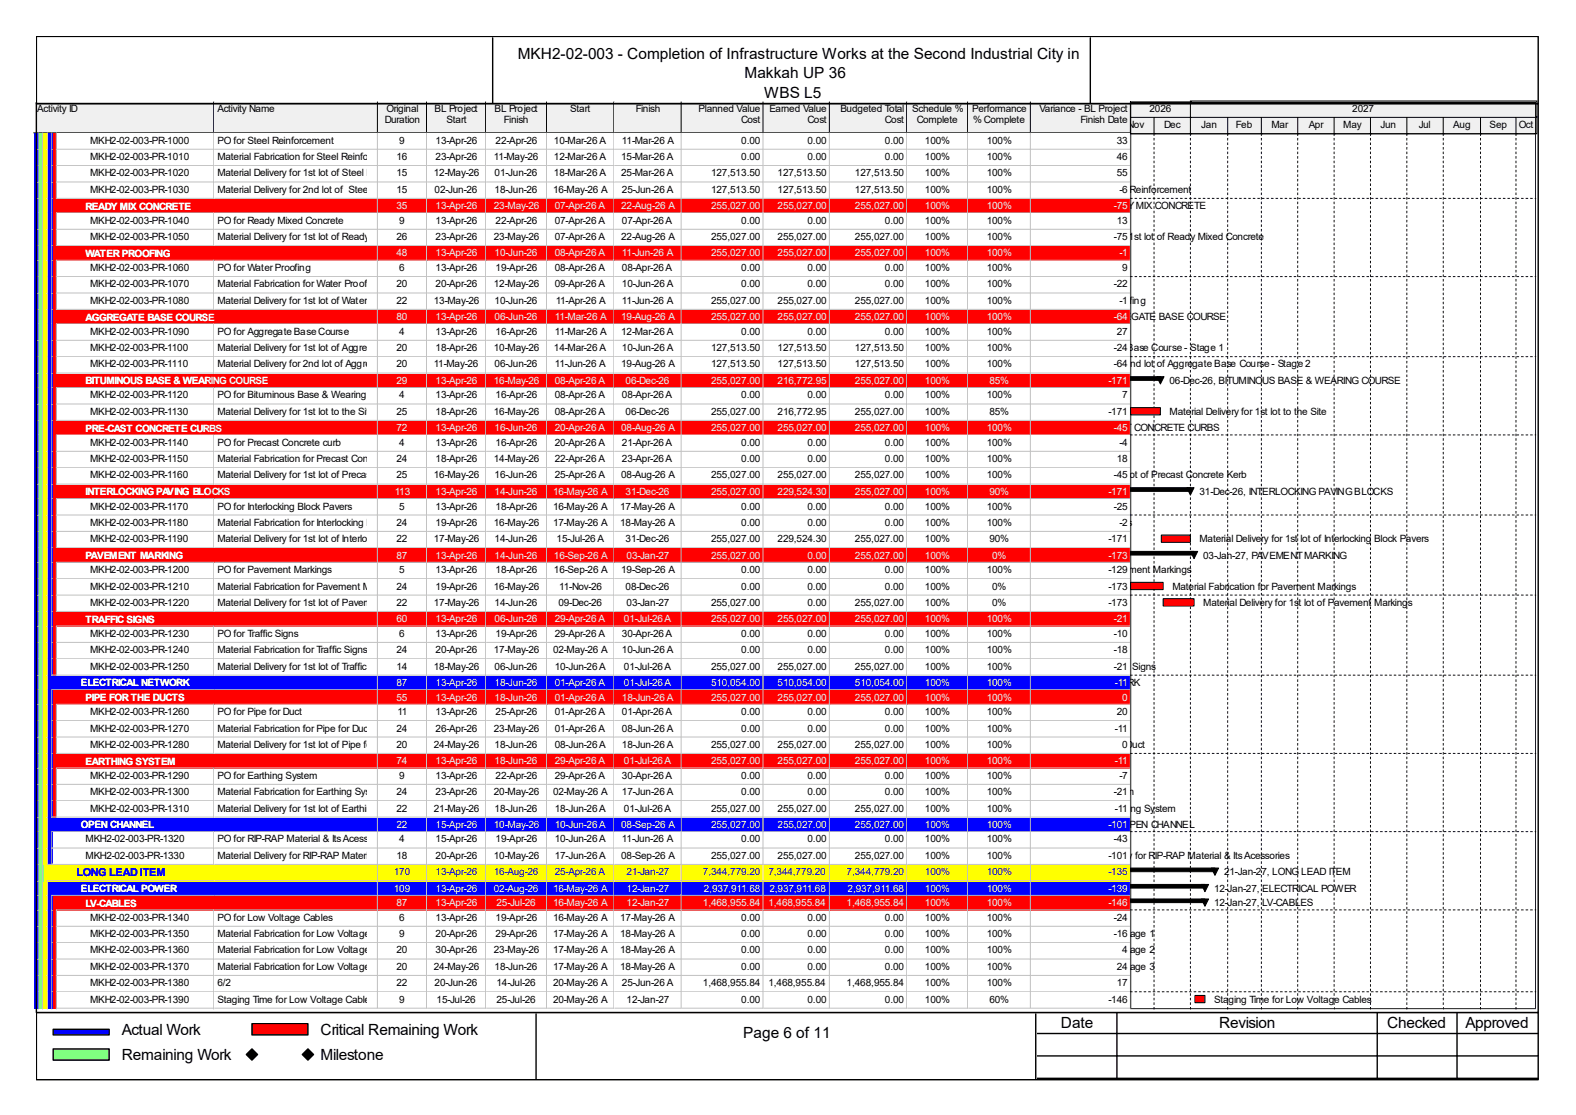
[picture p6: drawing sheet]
<svg xmlns="http://www.w3.org/2000/svg" width="297mm" height="210mm" viewBox="0 0 297 210" stroke-linecap="round" stroke-linejoin="round" font-family="sans-serif">
<defs><g id="words">
<g font-size="2.9">
<text x="97.6" y="11.1">MKH2-02-003 - Completion of Infrastructure Works at the Second Industrial City in</text>
<text x="140.3" y="14.8">Makkah UP 36</text>
<text x="144" y="18.5">WBS L5</text>
<text x="22.9" y="194.9">Actual Work</text>
<text x="60.4" y="194.9">Critical Remaining Work</text>
<text x="140.1" y="195.5">Page 6 of 11</text>
<text x="199.9" y="193.6">Date</text>
<text x="229.7" y="193.6">Revision</text>
<text x="261.4" y="193.6">Checked</text>
<text x="276.2" y="193.6">Approved</text>
<text x="22.9" y="199.7">Remaining Work</text>
<text x="60.4" y="199.7">Milestone</text>
</g>
<text font-size="2.1" fill="#00f" x="14.4" y="165.1">LONG LEAD ITEM</text>
<g font-size="1.9">
<text x="7" y="21.1">Activity ID</text>
<text x="41" y="21.1">Activity Name</text>
<text x="72.5" y="23.1">Duration</text>
<text x="72.9" y="21.1">Original</text>
<text x="81.9" y="21.1">BL Project</text>
<text x="84.2" y="23.1">Start</text>
<text x="93.2" y="21.1">BL Project</text>
<text x="95" y="23.1">Finish</text>
<text x="107.4" y="21.1">Start</text>
<text x="119.8" y="21.1">Finish</text>
<text x="131.6" y="21.1">Planned Value</text>
<text x="139.7" y="23.1">Cost</text>
<text x="145" y="21.1">Earned Value</text>
<text x="152.2" y="23.1">Cost</text>
<text x="158.4" y="21.1">Budgeted Total</text>
<text x="166.8" y="23.1">Cost</text>
<text x="171.9" y="21.1">Schedule %</text>
<text x="172.8" y="23.1">Complete</text>
<text x="183.2" y="21.1">Performance</text>
<text x="183.4" y="23.1">% Complete</text>
<text x="195.9" y="21.1">Variance - BL Project</text>
<text x="203.6" y="23.1">Finish Date</text>
<text x="216.6" y="21.1">2026</text>
<text x="254.8" y="21.1">2027</text>
<text x="17" y="27.1">MKH2-02-003-PR-1000</text>
<text x="41" y="27.1">PO for Steel Reinforcement</text>
<text x="75.2" y="27.1">9</text>
<text x="82.1" y="27.1">13-Apr-26</text>
<text x="93.4" y="27.1">22-Apr-26</text>
<text x="104.4" y="27.1">10-Mar-26 A</text>
<text x="117.2" y="27.1">11-Mar-26 A</text>
<text x="139.7" y="27.1">0.00</text>
<text x="152.2" y="27.1">0.00</text>
<text x="166.8" y="27.1">0.00</text>
<text x="174.3" y="27.1">100%</text>
<text x="186" y="27.1">100%</text>
<text x="210.5" y="27.1">33</text>
<text x="212.5" y="24.1">Nov</text>
<text x="219.4" y="24.1">Dec</text>
<text x="226.4" y="24.1">Jan</text>
<text x="232.9" y="24.1">Feb</text>
<text x="239.6" y="24.1">Mar</text>
<text x="246.6" y="24.1">Apr</text>
<text x="253.2" y="24.1">May</text>
<text x="260.2" y="24.1">Jun</text>
<text x="267.4" y="24.1">Jul</text>
<text x="273.9" y="24.1">Aug</text>
<text x="280.7" y="24.1">Sep</text>
<text x="286.2" y="24.1">Oct</text>
<text x="17" y="30.1">MKH2-02-003-PR-1010</text>
<text x="17" y="33.2">MKH2-02-003-PR-1020</text>
<text x="41" y="30.1">Material Fabrication for Steel Reinforcement</text>
<text x="41" y="33.2">Material Delivery for 1st lot of Steel Reinforcement</text>
<text x="74.7" y="30.1">16</text>
<text x="74.7" y="33.2">15</text>
<text x="81.7" y="33.2">12-May-26</text>
<text x="82.1" y="30.1">23-Apr-26</text>
<text x="93" y="30.1">11-May-26</text>
<text x="93.2" y="33.2">01-Jun-26</text>
<text x="104.4" y="30.1">12-Mar-26 A</text>
<text x="104.4" y="33.2">18-Mar-26 A</text>
<text x="117.1" y="30.1">15-Mar-26 A</text>
<text x="117.1" y="33.2">25-Mar-26 A</text>
<text x="134" y="33.2">127,513.50</text>
<text x="139.7" y="30.1">0.00</text>
<text x="146.5" y="33.2">127,513.50</text>
<text x="152.2" y="30.1">0.00</text>
<text x="161.1" y="33.2">127,513.50</text>
<text x="166.8" y="30.1">0.00</text>
<text x="174.3" y="30.1">100%</text>
<text x="174.3" y="33.2">100%</text>
<text x="186" y="30.1">100%</text>
<text x="186" y="33.2">100%</text>
<text x="210.5" y="30.1">46</text>
<text x="210.5" y="33.2">55</text>
<text x="17" y="36.3">MKH2-02-003-PR-1030</text>
<text x="41" y="36.3">Material Delivery for 2nd lot of Steel Reinforcement02-Jun-26</text>
<text x="74.7" y="36.3">15</text>
<text x="93.2" y="36.3">18-Jun-26</text>
<text x="104.2" y="36.3">16-May-26 A</text>
<text x="117.2" y="36.3">25-Jun-26 A</text>
<text x="134" y="36.3">127,513.50</text>
<text x="146.5" y="36.3">127,513.50</text>
<text x="161.1" y="36.3">127,513.50</text>
<text x="174.3" y="36.3">100%</text>
<text x="183.6" y="36.3">Material Delivery for 2nd lot of Steel Reinforcement</text>
<text x="186" y="36.3">100%</text>
<text x="196.6" y="39.4">22-Aug-26 A, READY MIX CONCRETE</text>
<text x="211" y="36.3">-6</text>
<text x="17" y="42.1">MKH2-02-003-PR-1040</text>
<text x="17" y="45.2">MKH2-02-003-PR-1050</text>
<text x="41" y="42.1">PO for Ready Mixed Concrete</text>
<text x="41" y="45.2">Material Delivery for 1st lot of Ready Mixed Concrete23-Apr-26</text>
<text x="74.7" y="45.2">26</text>
<text x="75.2" y="42.1">9</text>
<text x="82.1" y="42.1">13-Apr-26</text>
<text x="93" y="45.2">23-May-26</text>
<text x="93.4" y="42.1">22-Apr-26</text>
<text x="104.6" y="42.1">07-Apr-26 A</text>
<text x="104.6" y="45.2">07-Apr-26 A</text>
<text x="117.1" y="45.2">22-Aug-26 A</text>
<text x="117.2" y="42.1">07-Apr-26 A</text>
<text x="134" y="45.2">255,027.00</text>
<text x="139.7" y="42.1">0.00</text>
<text x="146.5" y="45.2">255,027.00</text>
<text x="152.2" y="42.1">0.00</text>
<text x="161.1" y="45.2">255,027.00</text>
<text x="166.8" y="42.1">0.00</text>
<text x="174.3" y="42.1">100%</text>
<text x="174.3" y="45.2">100%</text>
<text x="186" y="42.1">100%</text>
<text x="186" y="45.2">100%</text>
<text x="196.6" y="45.2">Material Delivery for 1st lot of Ready Mixed Concrete</text>
<text x="209.9" y="45.2">-75</text>
<text x="210.5" y="42.1">13</text>
<text x="17" y="51.1">MKH2-02-003-PR-1060</text>
<text x="41" y="51.1">PO for Water Proofing</text>
<text x="75.2" y="51.1">6</text>
<text x="82.1" y="51.1">13-Apr-26</text>
<text x="93.4" y="51.1">19-Apr-26</text>
<text x="104.6" y="51.1">08-Apr-26 A</text>
<text x="117.2" y="51.1">08-Apr-26 A</text>
<text x="139.7" y="51.1">0.00</text>
<text x="152.2" y="51.1">0.00</text>
<text x="166.8" y="51.1">0.00</text>
<text x="174.3" y="51.1">100%</text>
<text x="186" y="51.1">100%</text>
<text x="211.5" y="51.1">9</text>
<text x="17" y="54.1">MKH2-02-003-PR-1070</text>
<text x="17" y="57.2">MKH2-02-003-PR-1080</text>
<text x="41" y="54.1">Material Fabrication for Water Proofing</text>
<text x="41" y="57.2">Material Delivery for 1st lot of Water Proofing</text>
<text x="74.7" y="54.1">20</text>
<text x="74.7" y="57.2">22</text>
<text x="81.7" y="57.2">13-May-26</text>
<text x="82.1" y="54.1">20-Apr-26</text>
<text x="93" y="54.1">12-May-26</text>
<text x="93.2" y="57.2">10-Jun-26</text>
<text x="104.6" y="54.1">09-Apr-26 A</text>
<text x="104.7" y="57.2">11-Apr-26 A</text>
<text x="117.2" y="54.1">10-Jun-26 A</text>
<text x="117.2" y="57.2">11-Jun-26 A</text>
<text x="134" y="57.2">255,027.00</text>
<text x="139.7" y="54.1">0.00</text>
<text x="146.5" y="57.2">255,027.00</text>
<text x="152.2" y="54.1">0.00</text>
<text x="161.1" y="57.2">255,027.00</text>
<text x="166.8" y="54.1">0.00</text>
<text x="174.3" y="54.1">100%</text>
<text x="174.3" y="57.2">100%</text>
<text x="180.5" y="57.2">Material Delivery for 1st lot of Water Proofing</text>
<text x="186" y="54.1">100%</text>
<text x="186" y="57.2">100%</text>
<text x="209.9" y="54.1">-22</text>
<text x="211" y="57.2">-1</text>
<text x="17" y="63">MKH2-02-003-PR-1090</text>
<text x="41" y="63">PO for Aggregate Base Course</text>
<text x="75.2" y="63">4</text>
<text x="82.1" y="63">13-Apr-26</text>
<text x="93.4" y="63">16-Apr-26</text>
<text x="104.6" y="63">11-Mar-26 A</text>
<text x="117.1" y="63">12-Mar-26 A</text>
<text x="139.7" y="63">0.00</text>
<text x="152.2" y="63">0.00</text>
<text x="166.8" y="63">0.00</text>
<text x="174.3" y="63">100%</text>
<text x="186" y="63">100%</text>
<text x="195.9" y="60.3">19-Aug-26 A, AGGREGATE BASE COURSE</text>
<text x="210.5" y="63">27</text>
<text x="17" y="66.1">MKH2-02-003-PR-1100</text>
<text x="17" y="69.2">MKH2-02-003-PR-1110</text>
<text x="41" y="66.1">Material Delivery for 1st lot of Aggregate Base Course - Stage 1</text>
<text x="41" y="69.2">Material Delivery for 2nd lot of Aggregate Base Course - Stage 2</text>
<text x="74.7" y="66.1">20</text>
<text x="74.7" y="69.2">20</text>
<text x="81.7" y="69.2">11-May-26</text>
<text x="82.1" y="66.1">18-Apr-26</text>
<text x="93" y="66.1">10-May-26</text>
<text x="93.2" y="69.2">06-Jun-26</text>
<text x="104.4" y="66.1">14-Mar-26 A</text>
<text x="104.6" y="69.2">11-Jun-26 A</text>
<text x="117.1" y="69.2">19-Aug-26 A</text>
<text x="117.2" y="66.1">10-Jun-26 A</text>
<text x="134" y="66.1">127,513.50</text>
<text x="134" y="69.2">127,513.50</text>
<text x="146.5" y="66.1">127,513.50</text>
<text x="146.5" y="69.2">127,513.50</text>
<text x="161.1" y="66.1">127,513.50</text>
<text x="161.1" y="69.2">127,513.50</text>
<text x="174.3" y="66.1">100% Material Delivery for 1st lot of Aggregate Base Course - Stage 1</text>
<text x="174.3" y="69.2">100%</text>
<text x="186" y="66.1">100%</text>
<text x="186" y="69.2">100%</text>
<text x="195.9" y="69.2">Material Delivery for 2nd lot of Aggregate Base Course - Stage 2</text>
<text x="209.9" y="66.1">-24</text>
<text x="209.9" y="69.2">-64</text>
<text x="17" y="75.1">MKH2-02-003-PR-1120</text>
<text x="41" y="75.1">PO for Bituminous Base &amp; Wearing Cource4</text>
<text x="82.1" y="75.1">13-Apr-26</text>
<text x="93.4" y="75.1">16-Apr-26</text>
<text x="104.6" y="75.1">08-Apr-26 A</text>
<text x="117.2" y="75.1">08-Apr-26 A</text>
<text x="139.7" y="75.1">0.00</text>
<text x="152.2" y="75.1">0.00</text>
<text x="166.8" y="75.1">0.00</text>
<text x="174.3" y="75.1">100%</text>
<text x="186" y="75.1">100%</text>
<text x="211.5" y="75.1">7</text>
<text x="220.4" y="72.3">06-Dec-26, BITUMINOUS BASE &amp; WEARING COURSE</text>
<text x="17" y="78.1">MKH2-02-003-PR-1130</text>
<text x="17" y="83.9">MKH2-02-003-PR-1140</text>
<text x="41" y="78.1">Material Delivery for 1st lot to the Site</text>
<text x="41" y="83.9">PO for Precast Concrete curb</text>
<text x="74.7" y="78.1">25</text>
<text x="75.2" y="83.9">4</text>
<text x="82.1" y="78.1">18-Apr-26</text>
<text x="82.1" y="83.9">13-Apr-26</text>
<text x="93" y="78.1">16-May-26</text>
<text x="93.4" y="83.9">16-Apr-26</text>
<text x="104.6" y="78.1">08-Apr-26 A</text>
<text x="104.6" y="83.9">20-Apr-26 A</text>
<text x="117.2" y="83.9">21-Apr-26 A</text>
<text x="117.9" y="78.1">06-Dec-26</text>
<text x="134" y="78.1">255,027.00</text>
<text x="139.7" y="83.9">0.00</text>
<text x="146.5" y="78.1">216,772.95</text>
<text x="152.2" y="83.9">0.00</text>
<text x="161.1" y="78.1">255,027.00</text>
<text x="166.8" y="83.9">0.00</text>
<text x="174.3" y="78.1">100%</text>
<text x="174.3" y="83.9">100%</text>
<text x="186" y="83.9">100%</text>
<text x="186.5" y="78.1">85%</text>
<text x="193.5" y="81.2">08-Aug-26 A, PRE-CAST CONCRETE CURBS</text>
<text x="208.9" y="78.1">-171</text>
<text x="211" y="83.9">-4</text>
<text x="220.4" y="78.1">Material Delivery for 1st lot to the Site</text>
<text x="17" y="87">MKH2-02-003-PR-1150</text>
<text x="41" y="87">Material Fabrication for Precast Concrete curb</text>
<text x="74.7" y="87">24</text>
<text x="82.1" y="87">18-Apr-26</text>
<text x="93" y="87">14-May-26</text>
<text x="104.6" y="87">22-Apr-26 A</text>
<text x="117.2" y="87">23-Apr-26 A</text>
<text x="139.7" y="87">0.00</text>
<text x="152.2" y="87">0.00</text>
<text x="166.8" y="87">0.00</text>
<text x="174.3" y="87">100%</text>
<text x="186" y="87">100%</text>
<text x="210.5" y="87">18</text>
<text x="17" y="90.1">MKH2-02-003-PR-1160</text>
<text x="17" y="96">MKH2-02-003-PR-1170</text>
<text x="41" y="90.1">Material Delivery for 1st lot of Precast Concrete Kerb16-May-26</text>
<text x="41" y="96">PO for Interlocking Block Pavers</text>
<text x="74.7" y="90.1">25</text>
<text x="75.2" y="96">5</text>
<text x="82.1" y="96">13-Apr-26</text>
<text x="93.2" y="90.1">16-Jun-26</text>
<text x="93.4" y="96">18-Apr-26</text>
<text x="104.2" y="96">16-May-26 A</text>
<text x="104.6" y="90.1">25-Apr-26 A</text>
<text x="116.9" y="96">17-May-26 A</text>
<text x="117.1" y="90.1">08-Aug-26 A</text>
<text x="134" y="90.1">255,027.00</text>
<text x="139.7" y="96">0.00</text>
<text x="146.5" y="90.1">255,027.00</text>
<text x="152.2" y="96">0.00</text>
<text x="161.1" y="90.1">255,027.00</text>
<text x="166.8" y="96">0.00</text>
<text x="174.3" y="90.1">100%</text>
<text x="174.3" y="96">100%</text>
<text x="186" y="90.1">100%</text>
<text x="186" y="96">100%</text>
<text x="193.5" y="90.1">Material Delivery for 1st lot of Precast Concrete Kerb</text>
<text x="209.9" y="90.1">-45</text>
<text x="209.9" y="96">-25</text>
<text x="226.1" y="93.2">31-Dec-26, INTERLOCKING PAVING BLOCKS</text>
<text x="17" y="99.1">MKH2-02-003-PR-1180</text>
<text x="41" y="99.1">Material Fabrication for Interlocking Block Pavers</text>
<text x="74.7" y="99.1">24</text>
<text x="82.1" y="99.1">19-Apr-26</text>
<text x="93" y="99.1">16-May-26</text>
<text x="104.2" y="99.1">17-May-26 A</text>
<text x="116.9" y="99.1">18-May-26 A</text>
<text x="139.7" y="99.1">0.00</text>
<text x="152.2" y="99.1">0.00</text>
<text x="166.8" y="99.1">0.00</text>
<text x="174.3" y="99.1">100%</text>
<text x="175" y="99.1">Material Fabrication for Interlocking Block Pavers</text>
<text x="186" y="99.1">100%</text>
<text x="211" y="99.1">-2</text>
<text x="17" y="102.1">MKH2-02-003-PR-1190</text>
<text x="17" y="107.9">MKH2-02-003-PR-1200</text>
<text x="41" y="102.1">Material Delivery for 1st lot of Interlocking Block Pavers</text>
<text x="41" y="107.9">PO for Pavement Markings</text>
<text x="74.7" y="102.1">22</text>
<text x="75.2" y="107.9">5</text>
<text x="81.7" y="102.1">17-May-26</text>
<text x="82.1" y="107.9">13-Apr-26</text>
<text x="93.2" y="102.1">14-Jun-26</text>
<text x="93.4" y="107.9">18-Apr-26</text>
<text x="104.4" y="107.9">16-Sep-26 A</text>
<text x="104.9" y="102.1">15-Jul-26 A</text>
<text x="117.1" y="107.9">19-Sep-26 A</text>
<text x="117.9" y="102.1">31-Dec-26</text>
<text x="134" y="102.1">255,027.00</text>
<text x="139.7" y="107.9">0.00</text>
<text x="146.5" y="102.1">229,524.30</text>
<text x="152.2" y="107.9">0.00</text>
<text x="161.1" y="102.1">255,027.00</text>
<text x="166.8" y="107.9">0.00</text>
<text x="174.3" y="102.1">100%</text>
<text x="174.3" y="107.9">100%</text>
<text x="186" y="107.9">100%</text>
<text x="186.5" y="102.1">90%</text>
<text x="202.9" y="107.9">PO for Pavement Markings</text>
<text x="208.9" y="102.1">-171</text>
<text x="208.9" y="107.9">-129</text>
<text x="226.1" y="102.1">Material Delivery for 1st lot of Interlocking Block Pavers</text>
<text x="226.7" y="105.2">03-Jan-27, PAVEMENT MARKING</text>
<text x="17" y="111">MKH2-02-003-PR-1210</text>
<text x="41" y="111">Material Fabrication for Pavement Markings</text>
<text x="74.7" y="111">24</text>
<text x="82.1" y="111">19-Apr-26</text>
<text x="93" y="111">16-May-26</text>
<text x="105.4" y="111">11-Nov-26</text>
<text x="117.9" y="111">08-Dec-26</text>
<text x="139.7" y="111">0.00</text>
<text x="152.2" y="111">0.00</text>
<text x="166.8" y="111">0.00</text>
<text x="174.3" y="111">100%</text>
<text x="187" y="111">0%</text>
<text x="208.9" y="111">-173</text>
<text x="220.9" y="111">Material Fabrication for Pavement Markings</text>
<text x="17" y="114.1">MKH2-02-003-PR-1220</text>
<text x="17" y="119.9">MKH2-02-003-PR-1230</text>
<text x="41" y="114.1">Material Delivery for 1st lot of Pavement Markings</text>
<text x="41" y="119.9">PO for Traffic Signs</text>
<text x="74.7" y="114.1">22</text>
<text x="75.2" y="119.9">6</text>
<text x="81.7" y="114.1">17-May-26</text>
<text x="82.1" y="119.9">13-Apr-26</text>
<text x="93.2" y="114.1">14-Jun-26</text>
<text x="93.4" y="119.9">19-Apr-26</text>
<text x="104.6" y="119.9">29-Apr-26 A</text>
<text x="105.2" y="114.1">09-Dec-26</text>
<text x="117.2" y="119.9">30-Apr-26 A</text>
<text x="118.1" y="114.1">03-Jan-27</text>
<text x="134" y="114.1">255,027.00</text>
<text x="139.7" y="119.9">0.00</text>
<text x="152.2" y="114.1">0.00</text>
<text x="152.2" y="119.9">0.00</text>
<text x="161.1" y="114.1">255,027.00</text>
<text x="166.8" y="119.9">0.00</text>
<text x="174.3" y="114.1">100%</text>
<text x="174.3" y="119.9">100%</text>
<text x="186" y="119.9">100%</text>
<text x="187" y="114.1">0%</text>
<text x="208.9" y="114.1">-173</text>
<text x="209.9" y="119.9">-10</text>
<text x="226.7" y="114.1">Material Delivery for 1st lot of Pavement Markings</text>
<text x="17" y="123">MKH2-02-003-PR-1240</text>
<text x="41" y="123">Material Fabrication for Traffic Signs</text>
<text x="74.7" y="123">24</text>
<text x="82.1" y="123">20-Apr-26</text>
<text x="93" y="123">17-May-26</text>
<text x="104.2" y="123">02-May-26 A</text>
<text x="117.2" y="123">10-Jun-26 A</text>
<text x="139.7" y="123">0.00</text>
<text x="152.2" y="123">0.00</text>
<text x="166.8" y="123">0.00</text>
<text x="174.3" y="123">100%</text>
<text x="186" y="123">100%</text>
<text x="209.9" y="123">-18</text>
<text x="17" y="126.1">MKH2-02-003-PR-1250</text>
<text x="41" y="126.1">Material Delivery for 1st lot of Traffic Signs 14</text>
<text x="81.7" y="126.1">18-May-26</text>
<text x="93.2" y="126.1">06-Jun-26</text>
<text x="104.6" y="126.1">10-Jun-26 A</text>
<text x="117.6" y="126.1">01-Jul-26 A</text>
<text x="134" y="126.1">255,027.00</text>
<text x="146.5" y="126.1">255,027.00</text>
<text x="161.1" y="126.1">255,027.00</text>
<text x="174.3" y="126.1">100%</text>
<text x="184.7" y="126.1">Material Delivery for 1st lot of Traffic Signs</text>
<text x="184.9" y="129.2">01-Jul-26 A, ELECTRICAL NETWORK</text>
<text x="186" y="126.1">100%</text>
<text x="209.9" y="126.1">-21</text>
<text x="17" y="134.7">MKH2-02-003-PR-1260</text>
<text x="17" y="137.8">MKH2-02-003-PR-1270</text>
<text x="41" y="134.7">PO for Pipe for Duct</text>
<text x="41" y="137.8">Material Fabrication for Pipe for Duct</text>
<text x="74.7" y="137.8">24</text>
<text x="74.9" y="134.7">11</text>
<text x="82.1" y="134.7">13-Apr-26</text>
<text x="82.1" y="137.8">26-Apr-26</text>
<text x="93" y="137.8">23-May-26</text>
<text x="93.4" y="134.7">25-Apr-26</text>
<text x="104.6" y="134.7">01-Apr-26 A</text>
<text x="104.6" y="137.8">01-Apr-26 A</text>
<text x="117.2" y="134.7">01-Apr-26 A</text>
<text x="117.2" y="137.8">08-Jun-26 A</text>
<text x="139.7" y="134.7">0.00</text>
<text x="139.7" y="137.8">0.00</text>
<text x="152.2" y="134.7">0.00</text>
<text x="152.2" y="137.8">0.00</text>
<text x="166.8" y="134.7">0.00</text>
<text x="166.8" y="137.8">0.00</text>
<text x="174.3" y="134.7">100%</text>
<text x="174.3" y="137.8">100%</text>
<text x="186" y="134.7">100%</text>
<text x="186" y="137.8">100%</text>
<text x="210.1" y="137.8">-11</text>
<text x="210.5" y="134.7">20</text>
<text x="17" y="140.8">MKH2-02-003-PR-1280</text>
<text x="41" y="140.8">Material Delivery for 1st lot of Pipe for Duct20</text>
<text x="81.7" y="140.8">24-May-26</text>
<text x="93.2" y="140.8">18-Jun-26</text>
<text x="104.6" y="140.8">08-Jun-26 A</text>
<text x="117.2" y="140.8">18-Jun-26 A</text>
<text x="134" y="140.8">255,027.00</text>
<text x="146.5" y="140.8">255,027.00</text>
<text x="161.1" y="140.8">255,027.00</text>
<text x="174.3" y="140.8">100%</text>
<text x="182" y="140.8">Material Delivery for 1st lot of Pipe for Duct</text>
<text x="186" y="140.8">100%</text>
<text x="211.5" y="140.8">0</text>
<text x="17" y="146.7">MKH2-02-003-PR-1290</text>
<text x="17" y="149.8">MKH2-02-003-PR-1300</text>
<text x="41" y="146.7">PO for Earthing System</text>
<text x="41" y="149.8">Material Fabrication for Earthing System</text>
<text x="74.7" y="149.8">24</text>
<text x="75.2" y="146.7">9</text>
<text x="82.1" y="146.7">13-Apr-26</text>
<text x="82.1" y="149.8">23-Apr-26</text>
<text x="93" y="149.8">20-May-26</text>
<text x="93.4" y="146.7">22-Apr-26</text>
<text x="104.2" y="149.8">02-May-26 A</text>
<text x="104.6" y="146.7">29-Apr-26 A</text>
<text x="117.2" y="146.7">30-Apr-26 A</text>
<text x="117.2" y="149.8">17-Jun-26 A</text>
<text x="139.7" y="146.7">0.00</text>
<text x="139.7" y="149.8">0.00</text>
<text x="152.2" y="146.7">0.00</text>
<text x="152.2" y="149.8">0.00</text>
<text x="166.8" y="146.7">0.00</text>
<text x="166.8" y="149.8">0.00</text>
<text x="174.3" y="146.7">100%</text>
<text x="174.3" y="149.8">100%</text>
<text x="181.8" y="149.8">Material Fabrication for Earthing System</text>
<text x="186" y="146.7">100%</text>
<text x="186" y="149.8">100%</text>
<text x="209.9" y="149.8">-21</text>
<text x="211" y="146.7">-7</text>
<text x="17" y="152.9">MKH2-02-003-PR-1310</text>
<text x="41" y="152.9">Material Delivery for 1st lot of Earthing System</text>
<text x="74.7" y="152.9">22</text>
<text x="81.7" y="152.9">21-May-26</text>
<text x="93.2" y="152.9">18-Jun-26</text>
<text x="104.6" y="152.9">18-Jun-26 A</text>
<text x="117.6" y="152.9">01-Jul-26 A</text>
<text x="134" y="152.9">255,027.00</text>
<text x="146.5" y="152.9">255,027.00</text>
<text x="161.1" y="152.9">255,027.00</text>
<text x="174.3" y="152.9">100%</text>
<text x="184.9" y="152.9">Material Delivery for 1st lot of Earthing System</text>
<text x="186" y="152.9">100%</text>
<text x="200.4" y="156">08-Sep-26 A, OPEN CHANNEL</text>
<text x="210.1" y="152.9">-11</text>
<text x="16.1" y="158.7">MKH2-02-003-PR-1320</text>
<text x="16.1" y="161.8">MKH2-02-003-PR-1330</text>
<text x="41" y="158.7">PO for RIP-RAP Material &amp; Its Acessories</text>
<text x="41" y="161.8">Material Delivery for RIP-RAP Material &amp; Its Acessories</text>
<text x="74.7" y="161.8">18</text>
<text x="75.2" y="158.7">4</text>
<text x="82.1" y="158.7">15-Apr-26</text>
<text x="82.1" y="161.8">20-Apr-26</text>
<text x="93" y="161.8">10-May-26</text>
<text x="93.4" y="158.7">19-Apr-26</text>
<text x="104.6" y="158.7">10-Jun-26 A</text>
<text x="104.6" y="161.8">17-Jun-26 A</text>
<text x="117.1" y="161.8">08-Sep-26 A</text>
<text x="117.2" y="158.7">11-Jun-26 A</text>
<text x="134" y="161.8">255,027.00</text>
<text x="139.7" y="158.7">0.00</text>
<text x="146.5" y="161.8">255,027.00</text>
<text x="152.2" y="158.7">0.00</text>
<text x="161.1" y="161.8">255,027.00</text>
<text x="166.8" y="158.7">0.00</text>
<text x="174.3" y="158.7">100%</text>
<text x="174.3" y="161.8">100%</text>
<text x="186" y="158.7">100%</text>
<text x="186" y="161.8">100%</text>
<text x="200.4" y="161.8">Material Delivery for RIP-RAP Material &amp; Its Acessories</text>
<text x="208.9" y="161.8">-101</text>
<text x="209.9" y="158.7">-43</text>
<text x="228.8" y="167.9">12-Jan-27, ELECTRICAL POWER</text>
<text x="230.7" y="164.8">21-Jan-27, LONG LEAD ITEM</text>
<text x="17" y="173.4">MKH2-02-003-PR-1340</text>
<text x="41" y="173.4">PO for Low Voltage Cables</text>
<text x="75.2" y="173.4">6</text>
<text x="82.1" y="173.4">13-Apr-26</text>
<text x="93.4" y="173.4">19-Apr-26</text>
<text x="104.2" y="173.4">16-May-26 A</text>
<text x="116.9" y="173.4">17-May-26 A</text>
<text x="139.7" y="173.4">0.00</text>
<text x="152.2" y="173.4">0.00</text>
<text x="166.8" y="173.4">0.00</text>
<text x="174.3" y="173.4">100%</text>
<text x="186" y="173.4">100%</text>
<text x="209.9" y="173.4">-24</text>
<text x="228.8" y="170.7">12-Jan-27, LV-CABLES</text>
<text x="17" y="176.5">MKH2-02-003-PR-1350</text>
<text x="17" y="179.6">MKH2-02-003-PR-1360</text>
<text x="41" y="176.5">Material Fabrication for Low Voltage Cables - Stage 1</text>
<text x="41" y="179.6">Material Fabrication for Low Voltage Cables - Stage 2</text>
<text x="74.7" y="179.6">20</text>
<text x="75.2" y="176.5">9</text>
<text x="82.1" y="176.5">20-Apr-26</text>
<text x="82.1" y="179.6">30-Apr-26</text>
<text x="93" y="179.6">23-May-26</text>
<text x="93.4" y="176.5">29-Apr-26</text>
<text x="104.2" y="176.5">17-May-26 A</text>
<text x="104.2" y="179.6">17-May-26 A</text>
<text x="116.9" y="176.5">18-May-26 A</text>
<text x="116.9" y="179.6">18-May-26 A</text>
<text x="139.7" y="176.5">0.00</text>
<text x="139.7" y="179.6">0.00</text>
<text x="152.2" y="176.5">0.00</text>
<text x="152.2" y="179.6">0.00</text>
<text x="166.8" y="176.5">0.00</text>
<text x="166.8" y="179.6">0.00</text>
<text x="174.3" y="176.5">100%</text>
<text x="174.3" y="179.6">100%</text>
<text x="175" y="176.5">Material Fabrication for Low Voltage Cables - Stage 1</text>
<text x="175" y="179.6">Material Fabrication for Low Voltage Cables - Stage 2</text>
<text x="186" y="176.5">100%</text>
<text x="186" y="179.6">100%</text>
<text x="209.9" y="176.5">-16</text>
<text x="211.5" y="179.6">4</text>
<text x="17" y="182.7">MKH2-02-003-PR-1370</text>
<text x="17" y="185.8">MKH2-02-003-PR-1380</text>
<text x="41" y="182.7">Material Fabrication for Low Voltage Cables - Stage 3</text>
<text x="41" y="185.8">6/2</text>
<text x="74.7" y="182.7">20</text>
<text x="74.7" y="185.8">22</text>
<text x="81.7" y="182.7">24-May-26</text>
<text x="81.9" y="185.8">20-Jun-26</text>
<text x="93.2" y="182.7">18-Jun-26</text>
<text x="93.6" y="185.8">14-Jul-26</text>
<text x="104.2" y="182.7">17-May-26 A</text>
<text x="104.2" y="185.8">20-May-26 A</text>
<text x="116.9" y="182.7">18-May-26 A</text>
<text x="117.2" y="185.8">25-Jun-26 A</text>
<text x="132.5" y="185.8">1,468,955.84</text>
<text x="139.7" y="182.7">0.00</text>
<text x="144.8" y="185.8">1,468,955.84</text>
<text x="152.2" y="182.7">0.00</text>
<text x="159.6" y="185.8">1,468,955.84</text>
<text x="166.8" y="182.7">0.00</text>
<text x="174.3" y="182.7">100%</text>
<text x="174.3" y="185.8">100%</text>
<text x="175" y="182.7">Material Fabrication for Low Voltage Cables - Stage 3</text>
<text x="186" y="182.7">100%</text>
<text x="186" y="185.8">100%</text>
<text x="210.5" y="182.7">24</text>
<text x="210.5" y="185.8">17</text>
<text x="17" y="188.8">MKH2-02-003-PR-1390</text>
<text x="41" y="188.8">Staging Time for Low Voltage Cables</text>
<text x="75.2" y="188.8">9</text>
<text x="82.3" y="188.8">15-Jul-26</text>
<text x="93.6" y="188.8">25-Jul-26</text>
<text x="104.2" y="188.8">20-May-26 A</text>
<text x="118.1" y="188.8">12-Jan-27</text>
<text x="139.7" y="188.8">0.00</text>
<text x="152.2" y="188.8">0.00</text>
<text x="166.8" y="188.8">0.00</text>
<text x="174.3" y="188.8">100%</text>
<text x="186.5" y="188.8">60%</text>
<text x="208.9" y="188.8">-146</text>
<text x="228.8" y="188.8">Staging Time for Low Voltage Cables</text>
</g>
<g font-size="1.9" fill="#fff">
<text x="16.1" y="39.5">READY MIX CONCRETE</text>
<text x="74.7" y="39.4">35</text>
<text x="82.1" y="39.4">13-Apr-26</text>
<text x="93" y="39.4">23-May-26</text>
<text x="104.6" y="39.4">07-Apr-26 A</text>
<text x="117.1" y="39.4">22-Aug-26 A</text>
<text x="134" y="39.4">255,027.00</text>
<text x="146.5" y="39.4">255,027.00</text>
<text x="161.1" y="39.4">255,027.00</text>
<text x="174.3" y="39.4">100%</text>
<text x="186" y="39.4">100%</text>
<text x="209.9" y="39.4">-75</text>
<text x="16.1" y="48.4">WATER PROOFING</text>
<text x="74.7" y="48.3">48</text>
<text x="82.1" y="48.3">13-Apr-26</text>
<text x="93.2" y="48.3">10-Jun-26</text>
<text x="104.6" y="48.3">08-Apr-26 A</text>
<text x="117.2" y="48.3">11-Jun-26 A</text>
<text x="134" y="48.3">255,027.00</text>
<text x="146.5" y="48.3">255,027.00</text>
<text x="161.1" y="48.3">255,027.00</text>
<text x="174.3" y="48.3">100%</text>
<text x="186" y="48.3">100%</text>
<text x="211" y="48.3">-1</text>
<text x="16.1" y="60.4">AGGREGATE BASE COURSE</text>
<text x="74.7" y="60.3">80</text>
<text x="82.1" y="60.3">13-Apr-26</text>
<text x="93.2" y="60.3">06-Jun-26</text>
<text x="104.6" y="60.3">11-Mar-26 A</text>
<text x="117.1" y="60.3">19-Aug-26 A</text>
<text x="134" y="60.3">255,027.00</text>
<text x="146.5" y="60.3">255,027.00</text>
<text x="161.1" y="60.3">255,027.00</text>
<text x="174.3" y="60.3">100%</text>
<text x="186" y="60.3">100%</text>
<text x="209.9" y="60.3">-64</text>
<text x="16.1" y="72.4">BITUMINOUS BASE &amp; WEARING COURSE</text>
<text x="74.7" y="72.3">29</text>
<text x="82.1" y="72.3">13-Apr-26</text>
<text x="93" y="72.3">16-May-26</text>
<text x="104.6" y="72.3">08-Apr-26 A</text>
<text x="117.9" y="72.3">06-Dec-26</text>
<text x="134" y="72.3">255,027.00</text>
<text x="146.5" y="72.3">216,772.95</text>
<text x="161.1" y="72.3">255,027.00</text>
<text x="174.3" y="72.3">100%</text>
<text x="186.5" y="72.3">85%</text>
<text x="208.9" y="72.3">-171</text>
<text x="16.1" y="81.3">PRE-CAST CONCRETE CURBS</text>
<text x="74.7" y="81.2">72</text>
<text x="82.1" y="81.2">13-Apr-26</text>
<text x="93.2" y="81.2">16-Jun-26</text>
<text x="104.6" y="81.2">20-Apr-26 A</text>
<text x="117.1" y="81.2">08-Aug-26 A</text>
<text x="134" y="81.2">255,027.00</text>
<text x="146.5" y="81.2">255,027.00</text>
<text x="161.1" y="81.2">255,027.00</text>
<text x="174.3" y="81.2">100%</text>
<text x="186" y="81.2">100%</text>
<text x="209.9" y="81.2">-45</text>
<text x="16.1" y="93.3">INTERLOCKING PAVING BLOCKS</text>
<text x="74.4" y="93.2">113</text>
<text x="82.1" y="93.2">13-Apr-26</text>
<text x="93.2" y="93.2">14-Jun-26</text>
<text x="104.2" y="93.2">16-May-26 A</text>
<text x="117.9" y="93.2">31-Dec-26</text>
<text x="134" y="93.2">255,027.00</text>
<text x="146.5" y="93.2">229,524.30</text>
<text x="161.1" y="93.2">255,027.00</text>
<text x="174.3" y="93.2">100%</text>
<text x="186.5" y="93.2">90%</text>
<text x="208.9" y="93.2">-171</text>
<text x="16.1" y="105.3">PAVEMENT MARKING</text>
<text x="74.7" y="105.2">87</text>
<text x="82.1" y="105.2">13-Apr-26</text>
<text x="93.2" y="105.2">14-Jun-26</text>
<text x="104.4" y="105.2">16-Sep-26 A</text>
<text x="118.1" y="105.2">03-Jan-27</text>
<text x="134" y="105.2">255,027.00</text>
<text x="152.2" y="105.2">0.00</text>
<text x="161.1" y="105.2">255,027.00</text>
<text x="174.3" y="105.2">100%</text>
<text x="187" y="105.2">0%</text>
<text x="208.9" y="105.2">-173</text>
<text x="16.1" y="117.3">TRAFFIC SIGNS</text>
<text x="74.7" y="117.2">60</text>
<text x="82.1" y="117.2">13-Apr-26</text>
<text x="93.2" y="117.2">06-Jun-26</text>
<text x="104.6" y="117.2">29-Apr-26 A</text>
<text x="117.6" y="117.2">01-Jul-26 A</text>
<text x="134" y="117.2">255,027.00</text>
<text x="146.5" y="117.2">255,027.00</text>
<text x="161.1" y="117.2">255,027.00</text>
<text x="174.3" y="117.2">100%</text>
<text x="186" y="117.2">100%</text>
<text x="209.9" y="117.2">-21</text>
<text x="15.2" y="129.3">ELECTRICAL NETWORK</text>
<text x="74.7" y="129.2">87</text>
<text x="74.7" y="132">55</text>
<text x="82.1" y="129.2">13-Apr-26</text>
<text x="82.1" y="132">13-Apr-26</text>
<text x="93.2" y="129.2">18-Jun-26</text>
<text x="93.2" y="132">18-Jun-26</text>
<text x="104.6" y="129.2">01-Apr-26 A</text>
<text x="104.6" y="132">01-Apr-26 A</text>
<text x="117.2" y="132">18-Jun-26 A</text>
<text x="117.6" y="129.2">01-Jul-26 A</text>
<text x="134" y="129.2">510,054.00</text>
<text x="134" y="132">255,027.00</text>
<text x="146.5" y="129.2">510,054.00</text>
<text x="146.5" y="132">255,027.00</text>
<text x="161.1" y="129.2">510,054.00</text>
<text x="161.1" y="132">255,027.00</text>
<text x="174.3" y="129.2">100%</text>
<text x="174.3" y="132">100%</text>
<text x="186" y="129.2">100%</text>
<text x="186" y="132">100%</text>
<text x="210.1" y="129.2">-11</text>
<text x="211.5" y="132">0</text>
<text x="16.1" y="132">PIPE FOR THE DUCTS</text>
<text x="74.7" y="143.9">74</text>
<text x="82.1" y="143.9">13-Apr-26</text>
<text x="93.2" y="143.9">18-Jun-26</text>
<text x="104.6" y="143.9">29-Apr-26 A</text>
<text x="117.6" y="143.9">01-Jul-26 A</text>
<text x="134" y="143.9">255,027.00</text>
<text x="146.5" y="143.9">255,027.00</text>
<text x="161.1" y="143.9">255,027.00</text>
<text x="174.3" y="143.9">100%</text>
<text x="186" y="143.9">100%</text>
<text x="210.1" y="143.9">-11</text>
<text x="16.1" y="144">EARTHING SYSTEM</text>
<text x="74.7" y="156">22</text>
<text x="82.1" y="156">15-Apr-26</text>
<text x="93" y="156">10-May-26</text>
<text x="104.6" y="156">10-Jun-26 A</text>
<text x="117.1" y="156">08-Sep-26 A</text>
<text x="134" y="156">255,027.00</text>
<text x="146.5" y="156">255,027.00</text>
<text x="161.1" y="156">255,027.00</text>
<text x="174.3" y="156">100%</text>
<text x="186" y="156">100%</text>
<text x="208.9" y="156">-101</text>
<text x="15.2" y="156">OPEN CHANNEL</text>
<text x="74.2" y="167.9">109</text>
<text x="82.1" y="167.9">13-Apr-26</text>
<text x="93" y="167.9">02-Aug-26</text>
<text x="104.2" y="167.9">16-May-26 A</text>
<text x="118.1" y="167.9">12-Jan-27</text>
<text x="132.7" y="167.9">2,937,911.68</text>
<text x="145" y="167.9">2,937,911.68</text>
<text x="159.7" y="167.9">2,937,911.68</text>
<text x="174.3" y="167.9">100%</text>
<text x="186" y="167.9">100%</text>
<text x="208.9" y="167.9">-139</text>
<text x="15.2" y="168">ELECTRICAL POWER</text>
<text x="16.1" y="170.8">LV-CABLES</text>
<text x="74.7" y="170.7">87</text>
<text x="82.1" y="170.7">13-Apr-26</text>
<text x="93.6" y="170.7">25-Jul-26</text>
<text x="104.2" y="170.7">16-May-26 A</text>
<text x="118.1" y="170.7">12-Jan-27</text>
<text x="132.5" y="170.7">1,468,955.84</text>
<text x="144.8" y="170.7">1,468,955.84</text>
<text x="159.6" y="170.7">1,468,955.84</text>
<text x="174.3" y="170.7">100%</text>
<text x="186" y="170.7">100%</text>
<text x="208.9" y="170.7">-146</text>
</g>
<g font-size="1.9" fill="#00f">
<text x="74.2" y="164.8">170</text>
<text x="82.1" y="164.8">13-Apr-26</text>
<text x="93" y="164.8">16-Aug-26</text>
<text x="104.6" y="164.8">25-Apr-26 A</text>
<text x="118.1" y="164.8">21-Jan-27</text>
<text x="132.5" y="164.8">7,344,779.20</text>
<text x="144.8" y="164.8">7,344,779.20</text>
<text x="159.6" y="164.8">7,344,779.20</text>
<text x="174.3" y="164.8">100%</text>
<text x="186" y="164.8">100%</text>
<text x="208.9" y="164.8">-135</text>
</g>
</g></defs>
<path d="M6.5 19.2h33.9v6h-33.9z" fill="#f0f0f0"/>
<path d="M40.3 19.2v5.8h-34" fill="none" stroke="#000" stroke-width=".19"/>
<path d="M40.4 19.2h30.9v6h-30.9z" fill="#f0f0f0"/>
<path d="M71.1 19.2v5.8h-30.8" fill="none" stroke="#000" stroke-width=".19"/>
<path d="M71.3 19.2h9.3v6h-9.3z" fill="#f0f0f0"/>
<path d="M80.4 19.2v5.8h-9.3" fill="none" stroke="#000" stroke-width=".19"/>
<path d="M80.6 19.2h11.1v6h-11.1z" fill="#f0f0f0"/>
<path d="M91.5 19.2v5.8h-11.1" fill="none" stroke="#000" stroke-width=".19"/>
<path d="M91.7 19.2h11.5v6h-11.5z" fill="#f0f0f0"/>
<path d="M103 19.2v5.8h-11.5" fill="none" stroke="#000" stroke-width=".19"/>
<path d="M103.2 19.2h12.7v6h-12.7z" fill="#f0f0f0"/>
<path d="M115.7 19.2v5.8h-12.7" fill="none" stroke="#000" stroke-width=".19"/>
<path d="M115.9 19.2h12.6v6h-12.6z" fill="#f0f0f0"/>
<path d="M128.4 19.2v5.8h-12.7" fill="none" stroke="#000" stroke-width=".19"/>
<path d="M128.5 19.2h15.5v6h-15.5z" fill="#f0f0f0"/>
<path d="M143.8 19.2v5.8h-15.4" fill="none" stroke="#000" stroke-width=".19"/>
<path d="M144 19.2h12.5v6h-12.5z" fill="#f0f0f0"/>
<path d="M156.3 19.2v5.8h-12.5" fill="none" stroke="#000" stroke-width=".19"/>
<path d="M156.5 19.2h14.5v6h-14.5z" fill="#f0f0f0"/>
<path d="M170.9 19.2v5.8h-14.6" fill="none" stroke="#000" stroke-width=".19"/>
<path d="M171 19.2h11.5v6h-11.5z" fill="#f0f0f0"/>
<path d="M182.4 19.2v5.8h-11.5" fill="none" stroke="#000" stroke-width=".19"/>
<path d="M182.5 19.2h11.9v6h-11.9z" fill="#f0f0f0"/>
<path d="M194.2 19.2v5.8h-11.8" fill="none" stroke="#000" stroke-width=".19"/>
<path d="M194.4 19.2h18.8v6h-18.8z" fill="#f0f0f0"/>
<path d="M213 19.2v5.8h-18.8" fill="none" stroke="#000" stroke-width=".19"/>
<path d="M6.5 25.2h.9v3.1h-.9z" fill="#00f"/>
<path d="M7.2 25v3.3" fill="none" stroke="#c0c0c0" stroke-width=".19"/>
<path d="M7.4 25.2h.8v3.1h-.8z" fill="#80ff80"/>
<path d="M8.1 25v3.3" fill="none" stroke="#c0c0c0" stroke-width=".19"/>
<path d="M8.2 25.2h.9v3.1h-.9z" fill="#ff0"/>
<path d="M8.9 25v3.3" fill="none" stroke="#c0c0c0" stroke-width=".19"/>
<path d="M9.1 25.2h.8v3.1h-.8z" fill="#00f"/>
<path d="M9.8 25v3.3" fill="none" stroke="#c0c0c0" stroke-width=".19"/>
<path d="M9.9 25.2h.9v3.1h-.9z" fill="#f00"/>
<path d="M10.6 25v3.3" fill="none" stroke="#c0c0c0" stroke-width=".19"/>
<path d="M10.8 25.2h29.6v3.1h-29.6z" fill="#fff"/>
<path d="M10.6 28.1h29.8M40.3 25v3.3" fill="none" stroke="#c0c0c0" stroke-width=".19"/>
<path d="M40.4 25.2h30.9v3.1h-30.9z" fill="#fff"/>
<path d="M71.1 25v3.1h-30.7" fill="none" stroke="#c0c0c0" stroke-width=".19"/>
<path d="M71.3 25.2h9.3v3.1h-9.3z" fill="#fff"/>
<path d="M80.4 25v3.1h-9.1" fill="none" stroke="#c0c0c0" stroke-width=".19"/>
<path d="M80.6 25.2h11.1v3.1h-11.1z" fill="#fff"/>
<path d="M91.5 25v3.1h-10.9" fill="none" stroke="#c0c0c0" stroke-width=".19"/>
<path d="M91.7 25.2h11.5v3.1h-11.5z" fill="#fff"/>
<path d="M103 25v3.1h-11.3" fill="none" stroke="#c0c0c0" stroke-width=".19"/>
<path d="M103.2 25.2h12.7v3.1h-12.7z" fill="#fff"/>
<path d="M115.7 25v3.1h-12.5" fill="none" stroke="#c0c0c0" stroke-width=".19"/>
<path d="M115.9 25.2h12.6v3.1h-12.6z" fill="#fff"/>
<path d="M128.4 25v3.1h-12.5" fill="none" stroke="#c0c0c0" stroke-width=".19"/>
<path d="M128.5 25.2h15.5v3.1h-15.5z" fill="#fff"/>
<path d="M143.8 25v3.1h-15.3" fill="none" stroke="#c0c0c0" stroke-width=".19"/>
<path d="M144 25.2h12.5v3.1h-12.5z" fill="#fff"/>
<path d="M156.3 25v3.1h-12.3" fill="none" stroke="#c0c0c0" stroke-width=".19"/>
<path d="M156.5 25.2h14.5v3.1h-14.5z" fill="#fff"/>
<path d="M170.9 25v3.1h-14.4" fill="none" stroke="#c0c0c0" stroke-width=".19"/>
<path d="M171 25.2h11.5v3.1h-11.5z" fill="#fff"/>
<path d="M182.4 25v3.1h-11.4" fill="none" stroke="#c0c0c0" stroke-width=".19"/>
<path d="M182.5 25.2h11.9v3.1h-11.9z" fill="#fff"/>
<path d="M194.2 25v3.1h-11.7" fill="none" stroke="#c0c0c0" stroke-width=".19"/>
<path d="M194.4 25.2h18.8v3.1h-18.8z" fill="#fff"/>
<path d="M213 25v3.1h-18.7" fill="none" stroke="#c0c0c0" stroke-width=".19"/>
<path d="M6.5 28.3h.9v3.1h-.9z" fill="#00f"/>
<path d="M7.2 28.1v3.3" fill="none" stroke="#c0c0c0" stroke-width=".19"/>
<path d="M7.4 28.3h.8v3.1h-.8z" fill="#80ff80"/>
<path d="M8.1 28.1v3.3" fill="none" stroke="#c0c0c0" stroke-width=".19"/>
<path d="M8.2 28.3h.9v3.1h-.9z" fill="#ff0"/>
<path d="M8.9 28.1v3.3" fill="none" stroke="#c0c0c0" stroke-width=".19"/>
<path d="M9.1 28.3h.8v3.1h-.8z" fill="#00f"/>
<path d="M9.8 28.1v3.3" fill="none" stroke="#c0c0c0" stroke-width=".19"/>
<path d="M9.9 28.3h.9v3.1h-.9z" fill="#f00"/>
<path d="M10.6 28.1v3.3" fill="none" stroke="#c0c0c0" stroke-width=".19"/>
<path d="M10.8 28.3h29.6v3.1h-29.6z" fill="#fff"/>
<path d="M10.6 31.2h29.8M40.3 28.1v3.3" fill="none" stroke="#c0c0c0" stroke-width=".19"/>
<path d="M40.4 28.3h30.9v3.1h-30.9z" fill="#fff"/>
<path d="M71.1 28.1v3.1h-30.7" fill="none" stroke="#c0c0c0" stroke-width=".19"/>
<path d="M71.3 28.3h9.3v3.1h-9.3z" fill="#fff"/>
<path d="M80.4 28.1v3.1h-9.1" fill="none" stroke="#c0c0c0" stroke-width=".19"/>
<path d="M80.6 28.3h11.1v3.1h-11.1z" fill="#fff"/>
<path d="M91.5 28.1v3.1h-10.9" fill="none" stroke="#c0c0c0" stroke-width=".19"/>
<path d="M91.7 28.3h11.5v3.1h-11.5z" fill="#fff"/>
<path d="M103 28.1v3.1h-11.3" fill="none" stroke="#c0c0c0" stroke-width=".19"/>
<path d="M103.2 28.3h12.7v3.1h-12.7z" fill="#fff"/>
<path d="M115.7 28.1v3.1h-12.5" fill="none" stroke="#c0c0c0" stroke-width=".19"/>
<path d="M115.9 28.3h12.6v3.1h-12.6z" fill="#fff"/>
<path d="M128.4 28.1v3.1h-12.5" fill="none" stroke="#c0c0c0" stroke-width=".19"/>
<path d="M128.5 28.3h15.5v3.1h-15.5z" fill="#fff"/>
<path d="M143.8 28.1v3.1h-15.3" fill="none" stroke="#c0c0c0" stroke-width=".19"/>
<path d="M144 28.3h12.5v3.1h-12.5z" fill="#fff"/>
<path d="M156.3 28.1v3.1h-12.3" fill="none" stroke="#c0c0c0" stroke-width=".19"/>
<path d="M156.5 28.3h14.5v3.1h-14.5z" fill="#fff"/>
<path d="M170.9 28.1v3.1h-14.4" fill="none" stroke="#c0c0c0" stroke-width=".19"/>
<path d="M171 28.3h11.5v3.1h-11.5z" fill="#fff"/>
<path d="M182.4 28.1v3.1h-11.4" fill="none" stroke="#c0c0c0" stroke-width=".19"/>
<path d="M182.5 28.3h11.9v3.1h-11.9z" fill="#fff"/>
<path d="M194.2 28.1v3.1h-11.7" fill="none" stroke="#c0c0c0" stroke-width=".19"/>
<path d="M194.4 28.3h18.8v3.1h-18.8z" fill="#fff"/>
<path d="M213 28.1v3.1h-18.7" fill="none" stroke="#c0c0c0" stroke-width=".19"/>
<path d="M6.5 31.4h.9v3.1h-.9z" fill="#00f"/>
<path d="M7.2 31.2v3.2" fill="none" stroke="#c0c0c0" stroke-width=".19"/>
<path d="M7.4 31.4h.8v3.1h-.8z" fill="#80ff80"/>
<path d="M8.1 31.2v3.2" fill="none" stroke="#c0c0c0" stroke-width=".19"/>
<path d="M8.2 31.4h.9v3.1h-.9z" fill="#ff0"/>
<path d="M8.9 31.2v3.2" fill="none" stroke="#c0c0c0" stroke-width=".19"/>
<path d="M9.1 31.4h.8v3.1h-.8z" fill="#00f"/>
<path d="M9.8 31.2v3.2" fill="none" stroke="#c0c0c0" stroke-width=".19"/>
<path d="M9.9 31.4h.9v3.1h-.9z" fill="#f00"/>
<path d="M10.6 31.2v3.2" fill="none" stroke="#c0c0c0" stroke-width=".19"/>
<path d="M10.8 31.4h29.6v3.1h-29.6z" fill="#fff"/>
<path d="M10.6 34.3h29.8M40.3 31.2v3.2" fill="none" stroke="#c0c0c0" stroke-width=".19"/>
<path d="M40.4 31.4h30.9v3.1h-30.9z" fill="#fff"/>
<path d="M71.1 31.2v3.1h-30.7" fill="none" stroke="#c0c0c0" stroke-width=".19"/>
<path d="M71.3 31.4h9.3v3.1h-9.3z" fill="#fff"/>
<path d="M80.4 31.2v3.1h-9.1" fill="none" stroke="#c0c0c0" stroke-width=".19"/>
<path d="M80.6 31.4h11.1v3.1h-11.1z" fill="#fff"/>
<path d="M91.5 31.2v3.1h-10.9" fill="none" stroke="#c0c0c0" stroke-width=".19"/>
<path d="M91.7 31.4h11.5v3.1h-11.5z" fill="#fff"/>
<path d="M103 31.2v3.1h-11.3" fill="none" stroke="#c0c0c0" stroke-width=".19"/>
<path d="M103.2 31.4h12.7v3.1h-12.7z" fill="#fff"/>
<path d="M115.7 31.2v3.1h-12.5" fill="none" stroke="#c0c0c0" stroke-width=".19"/>
<path d="M115.9 31.4h12.6v3.1h-12.6z" fill="#fff"/>
<path d="M128.4 31.2v3.1h-12.5" fill="none" stroke="#c0c0c0" stroke-width=".19"/>
<path d="M128.5 31.4h15.5v3.1h-15.5z" fill="#fff"/>
<path d="M143.8 31.2v3.1h-15.3" fill="none" stroke="#c0c0c0" stroke-width=".19"/>
<path d="M144 31.4h12.5v3.1h-12.5z" fill="#fff"/>
<path d="M156.3 31.2v3.1h-12.3" fill="none" stroke="#c0c0c0" stroke-width=".19"/>
<path d="M156.5 31.4h14.5v3.1h-14.5z" fill="#fff"/>
<path d="M170.9 31.2v3.1h-14.4" fill="none" stroke="#c0c0c0" stroke-width=".19"/>
<path d="M171 31.4h11.5v3.1h-11.5z" fill="#fff"/>
<path d="M182.4 31.2v3.1h-11.4" fill="none" stroke="#c0c0c0" stroke-width=".19"/>
<path d="M182.5 31.4h11.9v3.1h-11.9z" fill="#fff"/>
<path d="M194.2 31.2v3.1h-11.7" fill="none" stroke="#c0c0c0" stroke-width=".19"/>
<path d="M194.4 31.4h18.8v3.1h-18.8z" fill="#fff"/>
<path d="M213 31.2v3.1h-18.7" fill="none" stroke="#c0c0c0" stroke-width=".19"/>
<path d="M6.5 34.5h.9v3h-.9z" fill="#00f"/>
<path d="M7.2 34.3v3.2" fill="none" stroke="#c0c0c0" stroke-width=".19"/>
<path d="M7.4 34.5h.8v3h-.8z" fill="#80ff80"/>
<path d="M8.1 34.3v3.2" fill="none" stroke="#c0c0c0" stroke-width=".19"/>
<path d="M8.2 34.5h.9v3h-.9z" fill="#ff0"/>
<path d="M8.9 34.3v3.2" fill="none" stroke="#c0c0c0" stroke-width=".19"/>
<path d="M9.1 34.5h.8v3h-.8z" fill="#00f"/>
<path d="M9.8 34.3v3.2" fill="none" stroke="#c0c0c0" stroke-width=".19"/>
<path d="M9.9 34.5h.9v3h-.9z" fill="#f00"/>
<path d="M10.6 34.3v3.2" fill="none" stroke="#c0c0c0" stroke-width=".19"/>
<path d="M10.8 34.5h29.6v3h-29.6z" fill="#fff"/>
<path d="M10.6 37.4h29.8M40.3 34.3v3.2" fill="none" stroke="#c0c0c0" stroke-width=".19"/>
<path d="M40.4 34.5h30.9v3h-30.9z" fill="#fff"/>
<path d="M71.1 34.3v3.1h-30.7" fill="none" stroke="#c0c0c0" stroke-width=".19"/>
<path d="M71.3 34.5h9.3v3h-9.3z" fill="#fff"/>
<path d="M80.4 34.3v3.1h-9.1" fill="none" stroke="#c0c0c0" stroke-width=".19"/>
<path d="M80.6 34.5h11.1v3h-11.1z" fill="#fff"/>
<path d="M91.5 34.3v3.1h-10.9" fill="none" stroke="#c0c0c0" stroke-width=".19"/>
<path d="M91.7 34.5h11.5v3h-11.5z" fill="#fff"/>
<path d="M103 34.3v3.1h-11.3" fill="none" stroke="#c0c0c0" stroke-width=".19"/>
<path d="M103.2 34.5h12.7v3h-12.7z" fill="#fff"/>
<path d="M115.7 34.3v3.1h-12.5" fill="none" stroke="#c0c0c0" stroke-width=".19"/>
<path d="M115.9 34.5h12.6v3h-12.6z" fill="#fff"/>
<path d="M128.4 34.3v3.1h-12.5" fill="none" stroke="#c0c0c0" stroke-width=".19"/>
<path d="M128.5 34.5h15.5v3h-15.5z" fill="#fff"/>
<path d="M143.8 34.3v3.1h-15.3" fill="none" stroke="#c0c0c0" stroke-width=".19"/>
<path d="M144 34.5h12.5v3h-12.5z" fill="#fff"/>
<path d="M156.3 34.3v3.1h-12.3" fill="none" stroke="#c0c0c0" stroke-width=".19"/>
<path d="M156.5 34.5h14.5v3h-14.5z" fill="#fff"/>
<path d="M170.9 34.3v3.1h-14.4" fill="none" stroke="#c0c0c0" stroke-width=".19"/>
<path d="M171 34.5h11.5v3h-11.5z" fill="#fff"/>
<path d="M182.4 34.3v3.1h-11.4" fill="none" stroke="#c0c0c0" stroke-width=".19"/>
<path d="M182.5 34.5h11.9v3h-11.9z" fill="#fff"/>
<path d="M194.2 34.3v3.1h-11.7" fill="none" stroke="#c0c0c0" stroke-width=".19"/>
<path d="M194.4 34.5h18.8v3h-18.8z" fill="#fff"/>
<path d="M213 34.3v3.1h-18.7" fill="none" stroke="#c0c0c0" stroke-width=".19"/>
<path d="M6.5 37.5h.9v2.8h-.9z" fill="#00f"/>
<path d="M7.2 37.4v2.9" fill="none" stroke="#c0c0c0" stroke-width=".19"/>
<path d="M7.4 37.5h.8v2.8h-.8z" fill="#80ff80"/>
<path d="M8.1 37.4v2.9" fill="none" stroke="#c0c0c0" stroke-width=".19"/>
<path d="M8.2 37.5h.9v2.8h-.9z" fill="#ff0"/>
<path d="M8.9 37.4v2.9" fill="none" stroke="#c0c0c0" stroke-width=".19"/>
<path d="M9.1 37.5h.8v2.8h-.8z" fill="#00f"/>
<path d="M9.8 37.4v2.9" fill="none" stroke="#c0c0c0" stroke-width=".19"/>
<path d="M9.9 37.5h30.5v2.8h-30.5z" fill="#f00"/>
<path d="M10.6 40.1h29.8" fill="none" stroke="#c0c0c0" stroke-width=".19"/>
<path d="M40.4 37.5h30.9v2.8h-30.9z" fill="#f00"/>
<path d="M71.1 37.4v2.7h-30.7" fill="none" stroke="#c0c0c0" stroke-width=".19"/>
<path d="M71.3 37.5h9.3v2.8h-9.3z" fill="#f00"/>
<path d="M80.4 37.4v2.7h-9.1" fill="none" stroke="#c0c0c0" stroke-width=".19"/>
<path d="M80.6 37.5h11.1v2.8h-11.1z" fill="#f00"/>
<path d="M91.5 37.4v2.7h-10.9" fill="none" stroke="#c0c0c0" stroke-width=".19"/>
<path d="M91.7 37.5h11.5v2.8h-11.5z" fill="#f00"/>
<path d="M103 37.4v2.7h-11.3" fill="none" stroke="#c0c0c0" stroke-width=".19"/>
<path d="M103.2 37.5h12.7v2.8h-12.7z" fill="#f00"/>
<path d="M115.7 37.4v2.7h-12.5" fill="none" stroke="#c0c0c0" stroke-width=".19"/>
<path d="M115.9 37.5h12.6v2.8h-12.6z" fill="#f00"/>
<path d="M128.4 37.4v2.7h-12.5" fill="none" stroke="#c0c0c0" stroke-width=".19"/>
<path d="M128.5 37.5h15.5v2.8h-15.5z" fill="#f00"/>
<path d="M143.8 37.4v2.7h-15.3" fill="none" stroke="#c0c0c0" stroke-width=".19"/>
<path d="M144 37.5h12.5v2.8h-12.5z" fill="#f00"/>
<path d="M156.3 37.4v2.7h-12.3" fill="none" stroke="#c0c0c0" stroke-width=".19"/>
<path d="M156.5 37.5h14.5v2.8h-14.5z" fill="#f00"/>
<path d="M170.9 37.4v2.7h-14.4" fill="none" stroke="#c0c0c0" stroke-width=".19"/>
<path d="M171 37.5h11.5v2.8h-11.5z" fill="#f00"/>
<path d="M182.4 37.4v2.7h-11.4" fill="none" stroke="#c0c0c0" stroke-width=".19"/>
<path d="M182.5 37.5h11.9v2.8h-11.9z" fill="#f00"/>
<path d="M194.2 37.4v2.7h-11.7" fill="none" stroke="#c0c0c0" stroke-width=".19"/>
<path d="M194.4 37.5h18.8v2.8h-18.8z" fill="#f00"/>
<path d="M213 37.4v2.7h-18.7" fill="none" stroke="#c0c0c0" stroke-width=".19"/>
<path d="M6.5 40.3h.9v3h-.9z" fill="#00f"/>
<path d="M7.2 40.1v3.3" fill="none" stroke="#c0c0c0" stroke-width=".19"/>
<path d="M7.4 40.3h.8v3h-.8z" fill="#80ff80"/>
<path d="M8.1 40.1v3.3" fill="none" stroke="#c0c0c0" stroke-width=".19"/>
<path d="M8.2 40.3h.9v3h-.9z" fill="#ff0"/>
<path d="M8.9 40.1v3.3" fill="none" stroke="#c0c0c0" stroke-width=".19"/>
<path d="M9.1 40.3h.8v3h-.8z" fill="#00f"/>
<path d="M9.8 40.1v3.3" fill="none" stroke="#c0c0c0" stroke-width=".19"/>
<path d="M9.9 40.3h.9v3h-.9z" fill="#f00"/>
<path d="M10.6 40.1v3.3" fill="none" stroke="#c0c0c0" stroke-width=".19"/>
<path d="M10.8 40.3h29.6v3h-29.6z" fill="#fff"/>
<path d="M10.6 43.2h29.8M40.3 40.1v3.3" fill="none" stroke="#c0c0c0" stroke-width=".19"/>
<path d="M40.4 40.3h30.9v3h-30.9z" fill="#fff"/>
<path d="M71.1 40.1v3.1h-30.7" fill="none" stroke="#c0c0c0" stroke-width=".19"/>
<path d="M71.3 40.3h9.3v3h-9.3z" fill="#fff"/>
<path d="M80.4 40.1v3.1h-9.1" fill="none" stroke="#c0c0c0" stroke-width=".19"/>
<path d="M80.6 40.3h11.1v3h-11.1z" fill="#fff"/>
<path d="M91.5 40.1v3.1h-10.9" fill="none" stroke="#c0c0c0" stroke-width=".19"/>
<path d="M91.7 40.3h11.5v3h-11.5z" fill="#fff"/>
<path d="M103 40.1v3.1h-11.3" fill="none" stroke="#c0c0c0" stroke-width=".19"/>
<path d="M103.2 40.3h12.7v3h-12.7z" fill="#fff"/>
<path d="M115.7 40.1v3.1h-12.5" fill="none" stroke="#c0c0c0" stroke-width=".19"/>
<path d="M115.9 40.3h12.6v3h-12.6z" fill="#fff"/>
<path d="M128.4 40.1v3.1h-12.5" fill="none" stroke="#c0c0c0" stroke-width=".19"/>
<path d="M128.5 40.3h15.5v3h-15.5z" fill="#fff"/>
<path d="M143.8 40.1v3.1h-15.3" fill="none" stroke="#c0c0c0" stroke-width=".19"/>
<path d="M144 40.3h12.5v3h-12.5z" fill="#fff"/>
<path d="M156.3 40.1v3.1h-12.3" fill="none" stroke="#c0c0c0" stroke-width=".19"/>
<path d="M156.5 40.3h14.5v3h-14.5z" fill="#fff"/>
<path d="M170.9 40.1v3.1h-14.4" fill="none" stroke="#c0c0c0" stroke-width=".19"/>
<path d="M171 40.3h11.5v3h-11.5z" fill="#fff"/>
<path d="M182.4 40.1v3.1h-11.4" fill="none" stroke="#c0c0c0" stroke-width=".19"/>
<path d="M182.5 40.3h11.9v3h-11.9z" fill="#fff"/>
<path d="M194.2 40.1v3.1h-11.7" fill="none" stroke="#c0c0c0" stroke-width=".19"/>
<path d="M194.4 40.3h18.8v3h-18.8z" fill="#fff"/>
<path d="M213 40.1v3.1h-18.7" fill="none" stroke="#c0c0c0" stroke-width=".19"/>
<path d="M6.5 43.3h.9v3.1h-.9z" fill="#00f"/>
<path d="M7.2 43.2v3.2" fill="none" stroke="#c0c0c0" stroke-width=".19"/>
<path d="M7.4 43.3h.8v3.1h-.8z" fill="#80ff80"/>
<path d="M8.1 43.2v3.2" fill="none" stroke="#c0c0c0" stroke-width=".19"/>
<path d="M8.2 43.3h.9v3.1h-.9z" fill="#ff0"/>
<path d="M8.9 43.2v3.2" fill="none" stroke="#c0c0c0" stroke-width=".19"/>
<path d="M9.1 43.3h.8v3.1h-.8z" fill="#00f"/>
<path d="M9.8 43.2v3.2" fill="none" stroke="#c0c0c0" stroke-width=".19"/>
<path d="M9.9 43.3h.9v3.1h-.9z" fill="#f00"/>
<path d="M10.6 43.2v3.2" fill="none" stroke="#c0c0c0" stroke-width=".19"/>
<path d="M10.8 43.3h29.6v3.1h-29.6z" fill="#fff"/>
<path d="M10.6 46.3h29.8M40.3 43.2v3.2" fill="none" stroke="#c0c0c0" stroke-width=".19"/>
<path d="M40.4 43.3h30.9v3.1h-30.9z" fill="#fff"/>
<path d="M71.1 43.2v3.1h-30.7" fill="none" stroke="#c0c0c0" stroke-width=".19"/>
<path d="M71.3 43.3h9.3v3.1h-9.3z" fill="#fff"/>
<path d="M80.4 43.2v3.1h-9.1" fill="none" stroke="#c0c0c0" stroke-width=".19"/>
<path d="M80.6 43.3h11.1v3.1h-11.1z" fill="#fff"/>
<path d="M91.5 43.2v3.1h-10.9" fill="none" stroke="#c0c0c0" stroke-width=".19"/>
<path d="M91.7 43.3h11.5v3.1h-11.5z" fill="#fff"/>
<path d="M103 43.2v3.1h-11.3" fill="none" stroke="#c0c0c0" stroke-width=".19"/>
<path d="M103.2 43.3h12.7v3.1h-12.7z" fill="#fff"/>
<path d="M115.7 43.2v3.1h-12.5" fill="none" stroke="#c0c0c0" stroke-width=".19"/>
<path d="M115.9 43.3h12.6v3.1h-12.6z" fill="#fff"/>
<path d="M128.4 43.2v3.1h-12.5" fill="none" stroke="#c0c0c0" stroke-width=".19"/>
<path d="M128.5 43.3h15.5v3.1h-15.5z" fill="#fff"/>
<path d="M143.8 43.2v3.1h-15.3" fill="none" stroke="#c0c0c0" stroke-width=".19"/>
<path d="M144 43.3h12.5v3.1h-12.5z" fill="#fff"/>
<path d="M156.3 43.2v3.1h-12.3" fill="none" stroke="#c0c0c0" stroke-width=".19"/>
<path d="M156.5 43.3h14.5v3.1h-14.5z" fill="#fff"/>
<path d="M170.9 43.2v3.1h-14.4" fill="none" stroke="#c0c0c0" stroke-width=".19"/>
<path d="M171 43.3h11.5v3.1h-11.5z" fill="#fff"/>
<path d="M182.4 43.2v3.1h-11.4" fill="none" stroke="#c0c0c0" stroke-width=".19"/>
<path d="M182.5 43.3h11.9v3.1h-11.9z" fill="#fff"/>
<path d="M194.2 43.2v3.1h-11.7" fill="none" stroke="#c0c0c0" stroke-width=".19"/>
<path d="M194.4 43.3h18.8v3.1h-18.8z" fill="#fff"/>
<path d="M213 43.2v3.1h-18.7" fill="none" stroke="#c0c0c0" stroke-width=".19"/>
<path d="M6.5 46.4h.9v2.8h-.9z" fill="#00f"/>
<path d="M7.2 46.3v2.9" fill="none" stroke="#c0c0c0" stroke-width=".19"/>
<path d="M7.4 46.4h.8v2.8h-.8z" fill="#80ff80"/>
<path d="M8.1 46.3v2.9" fill="none" stroke="#c0c0c0" stroke-width=".19"/>
<path d="M8.2 46.4h.9v2.8h-.9z" fill="#ff0"/>
<path d="M8.9 46.3v2.9" fill="none" stroke="#c0c0c0" stroke-width=".19"/>
<path d="M9.1 46.4h.8v2.8h-.8z" fill="#00f"/>
<path d="M9.8 46.3v2.9" fill="none" stroke="#c0c0c0" stroke-width=".19"/>
<path d="M9.9 46.4h30.5v2.8h-30.5z" fill="#f00"/>
<path d="M10.6 49h29.8" fill="none" stroke="#c0c0c0" stroke-width=".19"/>
<path d="M40.4 46.4h30.9v2.8h-30.9z" fill="#f00"/>
<path d="M71.1 46.3v2.7h-30.7" fill="none" stroke="#c0c0c0" stroke-width=".19"/>
<path d="M71.3 46.4h9.3v2.8h-9.3z" fill="#f00"/>
<path d="M80.4 46.3v2.7h-9.1" fill="none" stroke="#c0c0c0" stroke-width=".19"/>
<path d="M80.6 46.4h11.1v2.8h-11.1z" fill="#f00"/>
<path d="M91.5 46.3v2.7h-10.9" fill="none" stroke="#c0c0c0" stroke-width=".19"/>
<path d="M91.7 46.4h11.5v2.8h-11.5z" fill="#f00"/>
<path d="M103 46.3v2.7h-11.3" fill="none" stroke="#c0c0c0" stroke-width=".19"/>
<path d="M103.2 46.4h12.7v2.8h-12.7z" fill="#f00"/>
<path d="M115.7 46.3v2.7h-12.5" fill="none" stroke="#c0c0c0" stroke-width=".19"/>
<path d="M115.9 46.4h12.6v2.8h-12.6z" fill="#f00"/>
<path d="M128.4 46.3v2.7h-12.5" fill="none" stroke="#c0c0c0" stroke-width=".19"/>
<path d="M128.5 46.4h15.5v2.8h-15.5z" fill="#f00"/>
<path d="M143.8 46.3v2.7h-15.3" fill="none" stroke="#c0c0c0" stroke-width=".19"/>
<path d="M144 46.4h12.5v2.8h-12.5z" fill="#f00"/>
<path d="M156.3 46.3v2.7h-12.3" fill="none" stroke="#c0c0c0" stroke-width=".19"/>
<path d="M156.5 46.4h14.5v2.8h-14.5z" fill="#f00"/>
<path d="M170.9 46.3v2.7h-14.4" fill="none" stroke="#c0c0c0" stroke-width=".19"/>
<path d="M171 46.4h11.5v2.8h-11.5z" fill="#f00"/>
<path d="M182.4 46.3v2.7h-11.4" fill="none" stroke="#c0c0c0" stroke-width=".19"/>
<path d="M182.5 46.4h11.9v2.8h-11.9z" fill="#f00"/>
<path d="M194.2 46.3v2.7h-11.7" fill="none" stroke="#c0c0c0" stroke-width=".19"/>
<path d="M194.4 46.4h18.8v2.8h-18.8z" fill="#f00"/>
<path d="M213 46.3v2.7h-18.7" fill="none" stroke="#c0c0c0" stroke-width=".19"/>
<path d="M6.5 49.2h.9v3.1h-.9z" fill="#00f"/>
<path d="M7.2 49v3.3" fill="none" stroke="#c0c0c0" stroke-width=".19"/>
<path d="M7.4 49.2h.8v3.1h-.8z" fill="#80ff80"/>
<path d="M8.1 49v3.3" fill="none" stroke="#c0c0c0" stroke-width=".19"/>
<path d="M8.2 49.2h.9v3.1h-.9z" fill="#ff0"/>
<path d="M8.9 49v3.3" fill="none" stroke="#c0c0c0" stroke-width=".19"/>
<path d="M9.1 49.2h.8v3.1h-.8z" fill="#00f"/>
<path d="M9.8 49v3.3" fill="none" stroke="#c0c0c0" stroke-width=".19"/>
<path d="M9.9 49.2h.9v3.1h-.9z" fill="#f00"/>
<path d="M10.6 49v3.3" fill="none" stroke="#c0c0c0" stroke-width=".19"/>
<path d="M10.8 49.2h29.6v3.1h-29.6z" fill="#fff"/>
<path d="M10.6 52.1h29.8M40.3 49v3.3" fill="none" stroke="#c0c0c0" stroke-width=".19"/>
<path d="M40.4 49.2h30.9v3.1h-30.9z" fill="#fff"/>
<path d="M71.1 49v3.1h-30.7" fill="none" stroke="#c0c0c0" stroke-width=".19"/>
<path d="M71.3 49.2h9.3v3.1h-9.3z" fill="#fff"/>
<path d="M80.4 49v3.1h-9.1" fill="none" stroke="#c0c0c0" stroke-width=".19"/>
<path d="M80.6 49.2h11.1v3.1h-11.1z" fill="#fff"/>
<path d="M91.5 49v3.1h-10.9" fill="none" stroke="#c0c0c0" stroke-width=".19"/>
<path d="M91.7 49.2h11.5v3.1h-11.5z" fill="#fff"/>
<path d="M103 49v3.1h-11.3" fill="none" stroke="#c0c0c0" stroke-width=".19"/>
<path d="M103.2 49.2h12.7v3.1h-12.7z" fill="#fff"/>
<path d="M115.7 49v3.1h-12.5" fill="none" stroke="#c0c0c0" stroke-width=".19"/>
<path d="M115.9 49.2h12.6v3.1h-12.6z" fill="#fff"/>
<path d="M128.4 49v3.1h-12.5" fill="none" stroke="#c0c0c0" stroke-width=".19"/>
<path d="M128.5 49.2h15.5v3.1h-15.5z" fill="#fff"/>
<path d="M143.8 49v3.1h-15.3" fill="none" stroke="#c0c0c0" stroke-width=".19"/>
<path d="M144 49.2h12.5v3.1h-12.5z" fill="#fff"/>
<path d="M156.3 49v3.1h-12.3" fill="none" stroke="#c0c0c0" stroke-width=".19"/>
<path d="M156.5 49.2h14.5v3.1h-14.5z" fill="#fff"/>
<path d="M170.9 49v3.1h-14.4" fill="none" stroke="#c0c0c0" stroke-width=".19"/>
<path d="M171 49.2h11.5v3.1h-11.5z" fill="#fff"/>
<path d="M182.4 49v3.1h-11.4" fill="none" stroke="#c0c0c0" stroke-width=".19"/>
<path d="M182.5 49.2h11.9v3.1h-11.9z" fill="#fff"/>
<path d="M194.2 49v3.1h-11.7" fill="none" stroke="#c0c0c0" stroke-width=".19"/>
<path d="M194.4 49.2h18.8v3.1h-18.8z" fill="#fff"/>
<path d="M213 49v3.1h-18.7" fill="none" stroke="#c0c0c0" stroke-width=".19"/>
<path d="M6.5 52.3h.9v3.1h-.9z" fill="#00f"/>
<path d="M7.2 52.1v3.3" fill="none" stroke="#c0c0c0" stroke-width=".19"/>
<path d="M7.4 52.3h.8v3.1h-.8z" fill="#80ff80"/>
<path d="M8.1 52.1v3.3" fill="none" stroke="#c0c0c0" stroke-width=".19"/>
<path d="M8.2 52.3h.9v3.1h-.9z" fill="#ff0"/>
<path d="M8.9 52.1v3.3" fill="none" stroke="#c0c0c0" stroke-width=".19"/>
<path d="M9.1 52.3h.8v3.1h-.8z" fill="#00f"/>
<path d="M9.8 52.1v3.3" fill="none" stroke="#c0c0c0" stroke-width=".19"/>
<path d="M9.9 52.3h.9v3.1h-.9z" fill="#f00"/>
<path d="M10.6 52.1v3.3" fill="none" stroke="#c0c0c0" stroke-width=".19"/>
<path d="M10.8 52.3h29.6v3.1h-29.6z" fill="#fff"/>
<path d="M10.6 55.2h29.8M40.3 52.1v3.3" fill="none" stroke="#c0c0c0" stroke-width=".19"/>
<path d="M40.4 52.3h30.9v3.1h-30.9z" fill="#fff"/>
<path d="M71.1 52.1v3.1h-30.7" fill="none" stroke="#c0c0c0" stroke-width=".19"/>
<path d="M71.3 52.3h9.3v3.1h-9.3z" fill="#fff"/>
<path d="M80.4 52.1v3.1h-9.1" fill="none" stroke="#c0c0c0" stroke-width=".19"/>
<path d="M80.6 52.3h11.1v3.1h-11.1z" fill="#fff"/>
<path d="M91.5 52.1v3.1h-10.9" fill="none" stroke="#c0c0c0" stroke-width=".19"/>
<path d="M91.7 52.3h11.5v3.1h-11.5z" fill="#fff"/>
<path d="M103 52.1v3.1h-11.3" fill="none" stroke="#c0c0c0" stroke-width=".19"/>
<path d="M103.2 52.3h12.7v3.1h-12.7z" fill="#fff"/>
<path d="M115.7 52.1v3.1h-12.5" fill="none" stroke="#c0c0c0" stroke-width=".19"/>
<path d="M115.9 52.3h12.6v3.1h-12.6z" fill="#fff"/>
<path d="M128.4 52.1v3.1h-12.5" fill="none" stroke="#c0c0c0" stroke-width=".19"/>
<path d="M128.5 52.3h15.5v3.1h-15.5z" fill="#fff"/>
<path d="M143.8 52.1v3.1h-15.3" fill="none" stroke="#c0c0c0" stroke-width=".19"/>
<path d="M144 52.3h12.5v3.1h-12.5z" fill="#fff"/>
<path d="M156.3 52.1v3.1h-12.3" fill="none" stroke="#c0c0c0" stroke-width=".19"/>
<path d="M156.5 52.3h14.5v3.1h-14.5z" fill="#fff"/>
<path d="M170.9 52.1v3.1h-14.4" fill="none" stroke="#c0c0c0" stroke-width=".19"/>
<path d="M171 52.3h11.5v3.1h-11.5z" fill="#fff"/>
<path d="M182.4 52.1v3.1h-11.4" fill="none" stroke="#c0c0c0" stroke-width=".19"/>
<path d="M182.5 52.3h11.9v3.1h-11.9z" fill="#fff"/>
<path d="M194.2 52.1v3.1h-11.7" fill="none" stroke="#c0c0c0" stroke-width=".19"/>
<path d="M194.4 52.3h18.8v3.1h-18.8z" fill="#fff"/>
<path d="M213 52.1v3.1h-18.7" fill="none" stroke="#c0c0c0" stroke-width=".19"/>
<path d="M6.5 55.4h.9v3.1h-.9z" fill="#00f"/>
<path d="M7.2 55.2v3.2" fill="none" stroke="#c0c0c0" stroke-width=".19"/>
<path d="M7.4 55.4h.8v3.1h-.8z" fill="#80ff80"/>
<path d="M8.1 55.2v3.2" fill="none" stroke="#c0c0c0" stroke-width=".19"/>
<path d="M8.2 55.4h.9v3.1h-.9z" fill="#ff0"/>
<path d="M8.9 55.2v3.2" fill="none" stroke="#c0c0c0" stroke-width=".19"/>
<path d="M9.1 55.4h.8v3.1h-.8z" fill="#00f"/>
<path d="M9.8 55.2v3.2" fill="none" stroke="#c0c0c0" stroke-width=".19"/>
<path d="M9.9 55.4h.9v3.1h-.9z" fill="#f00"/>
<path d="M10.6 55.2v3.2" fill="none" stroke="#c0c0c0" stroke-width=".19"/>
<path d="M10.8 55.4h29.6v3.1h-29.6z" fill="#fff"/>
<path d="M10.6 58.3h29.8M40.3 55.2v3.2" fill="none" stroke="#c0c0c0" stroke-width=".19"/>
<path d="M40.4 55.4h30.9v3.1h-30.9z" fill="#fff"/>
<path d="M71.1 55.2v3.1h-30.7" fill="none" stroke="#c0c0c0" stroke-width=".19"/>
<path d="M71.3 55.4h9.3v3.1h-9.3z" fill="#fff"/>
<path d="M80.4 55.2v3.1h-9.1" fill="none" stroke="#c0c0c0" stroke-width=".19"/>
<path d="M80.6 55.4h11.1v3.1h-11.1z" fill="#fff"/>
<path d="M91.5 55.2v3.1h-10.9" fill="none" stroke="#c0c0c0" stroke-width=".19"/>
<path d="M91.7 55.4h11.5v3.1h-11.5z" fill="#fff"/>
<path d="M103 55.2v3.1h-11.3" fill="none" stroke="#c0c0c0" stroke-width=".19"/>
<path d="M103.2 55.4h12.7v3.1h-12.7z" fill="#fff"/>
<path d="M115.7 55.2v3.1h-12.5" fill="none" stroke="#c0c0c0" stroke-width=".19"/>
<path d="M115.9 55.4h12.6v3.1h-12.6z" fill="#fff"/>
<path d="M128.4 55.2v3.1h-12.5" fill="none" stroke="#c0c0c0" stroke-width=".19"/>
<path d="M128.5 55.4h15.5v3.1h-15.5z" fill="#fff"/>
<path d="M143.8 55.2v3.1h-15.3" fill="none" stroke="#c0c0c0" stroke-width=".19"/>
<path d="M144 55.4h12.5v3.1h-12.5z" fill="#fff"/>
<path d="M156.3 55.2v3.1h-12.3" fill="none" stroke="#c0c0c0" stroke-width=".19"/>
<path d="M156.5 55.4h14.5v3.1h-14.5z" fill="#fff"/>
<path d="M170.9 55.2v3.1h-14.4" fill="none" stroke="#c0c0c0" stroke-width=".19"/>
<path d="M171 55.4h11.5v3.1h-11.5z" fill="#fff"/>
<path d="M182.4 55.2v3.1h-11.4" fill="none" stroke="#c0c0c0" stroke-width=".19"/>
<path d="M182.5 55.4h11.9v3.1h-11.9z" fill="#fff"/>
<path d="M194.2 55.2v3.1h-11.7" fill="none" stroke="#c0c0c0" stroke-width=".19"/>
<path d="M194.4 55.4h18.8v3.1h-18.8z" fill="#fff"/>
<path d="M213 55.2v3.1h-18.7" fill="none" stroke="#c0c0c0" stroke-width=".19"/>
<path d="M6.5 58.5h.9v2.7h-.9z" fill="#00f"/>
<path d="M7.2 58.3v2.9" fill="none" stroke="#c0c0c0" stroke-width=".19"/>
<path d="M7.4 58.5h.8v2.7h-.8z" fill="#80ff80"/>
<path d="M8.1 58.3v2.9" fill="none" stroke="#c0c0c0" stroke-width=".19"/>
<path d="M8.2 58.5h.9v2.7h-.9z" fill="#ff0"/>
<path d="M8.9 58.3v2.9" fill="none" stroke="#c0c0c0" stroke-width=".19"/>
<path d="M9.1 58.5h.8v2.7h-.8z" fill="#00f"/>
<path d="M9.8 58.3v2.9" fill="none" stroke="#c0c0c0" stroke-width=".19"/>
<path d="M9.9 58.5h30.5v2.7h-30.5z" fill="#f00"/>
<path d="M10.6 61h29.8" fill="none" stroke="#c0c0c0" stroke-width=".19"/>
<path d="M40.4 58.5h30.9v2.7h-30.9z" fill="#f00"/>
<path d="M71.1 58.3v2.7h-30.7" fill="none" stroke="#c0c0c0" stroke-width=".19"/>
<path d="M71.3 58.5h9.3v2.7h-9.3z" fill="#f00"/>
<path d="M80.4 58.3v2.7h-9.1" fill="none" stroke="#c0c0c0" stroke-width=".19"/>
<path d="M80.6 58.5h11.1v2.7h-11.1z" fill="#f00"/>
<path d="M91.5 58.3v2.7h-10.9" fill="none" stroke="#c0c0c0" stroke-width=".19"/>
<path d="M91.7 58.5h11.5v2.7h-11.5z" fill="#f00"/>
<path d="M103 58.3v2.7h-11.3" fill="none" stroke="#c0c0c0" stroke-width=".19"/>
<path d="M103.2 58.5h12.7v2.7h-12.7z" fill="#f00"/>
<path d="M115.7 58.3v2.7h-12.5" fill="none" stroke="#c0c0c0" stroke-width=".19"/>
<path d="M115.9 58.5h12.6v2.7h-12.6z" fill="#f00"/>
<path d="M128.4 58.3v2.7h-12.5" fill="none" stroke="#c0c0c0" stroke-width=".19"/>
<path d="M128.5 58.5h15.5v2.7h-15.5z" fill="#f00"/>
<path d="M143.8 58.3v2.7h-15.3" fill="none" stroke="#c0c0c0" stroke-width=".19"/>
<path d="M144 58.5h12.5v2.7h-12.5z" fill="#f00"/>
<path d="M156.3 58.3v2.7h-12.3" fill="none" stroke="#c0c0c0" stroke-width=".19"/>
<path d="M156.5 58.5h14.5v2.7h-14.5z" fill="#f00"/>
<path d="M170.9 58.3v2.7h-14.4" fill="none" stroke="#c0c0c0" stroke-width=".19"/>
<path d="M171 58.5h11.5v2.7h-11.5z" fill="#f00"/>
<path d="M182.4 58.3v2.7h-11.4" fill="none" stroke="#c0c0c0" stroke-width=".19"/>
<path d="M182.5 58.5h11.9v2.7h-11.9z" fill="#f00"/>
<path d="M194.2 58.3v2.7h-11.7" fill="none" stroke="#c0c0c0" stroke-width=".19"/>
<path d="M194.4 58.5h18.8v2.7h-18.8z" fill="#f00"/>
<path d="M213 58.3v2.7h-18.7" fill="none" stroke="#c0c0c0" stroke-width=".19"/>
<path d="M6.5 61.2h.9v3.1h-.9z" fill="#00f"/>
<path d="M7.2 61v3.3" fill="none" stroke="#c0c0c0" stroke-width=".19"/>
<path d="M7.4 61.2h.8v3.1h-.8z" fill="#80ff80"/>
<path d="M8.1 61v3.3" fill="none" stroke="#c0c0c0" stroke-width=".19"/>
<path d="M8.2 61.2h.9v3.1h-.9z" fill="#ff0"/>
<path d="M8.9 61v3.3" fill="none" stroke="#c0c0c0" stroke-width=".19"/>
<path d="M9.1 61.2h.8v3.1h-.8z" fill="#00f"/>
<path d="M9.8 61v3.3" fill="none" stroke="#c0c0c0" stroke-width=".19"/>
<path d="M9.9 61.2h.9v3.1h-.9z" fill="#f00"/>
<path d="M10.6 61v3.3" fill="none" stroke="#c0c0c0" stroke-width=".19"/>
<path d="M10.8 61.2h29.6v3.1h-29.6z" fill="#fff"/>
<path d="M10.6 64.1h29.8M40.3 61v3.3" fill="none" stroke="#c0c0c0" stroke-width=".19"/>
<path d="M40.4 61.2h30.9v3.1h-30.9z" fill="#fff"/>
<path d="M71.1 61v3.1h-30.7" fill="none" stroke="#c0c0c0" stroke-width=".19"/>
<path d="M71.3 61.2h9.3v3.1h-9.3z" fill="#fff"/>
<path d="M80.4 61v3.1h-9.1" fill="none" stroke="#c0c0c0" stroke-width=".19"/>
<path d="M80.6 61.2h11.1v3.1h-11.1z" fill="#fff"/>
<path d="M91.5 61v3.1h-10.9" fill="none" stroke="#c0c0c0" stroke-width=".19"/>
<path d="M91.7 61.2h11.5v3.1h-11.5z" fill="#fff"/>
<path d="M103 61v3.1h-11.3" fill="none" stroke="#c0c0c0" stroke-width=".19"/>
<path d="M103.2 61.2h12.7v3.1h-12.7z" fill="#fff"/>
<path d="M115.7 61v3.1h-12.5" fill="none" stroke="#c0c0c0" stroke-width=".19"/>
<path d="M115.9 61.2h12.6v3.1h-12.6z" fill="#fff"/>
<path d="M128.4 61v3.1h-12.5" fill="none" stroke="#c0c0c0" stroke-width=".19"/>
<path d="M128.5 61.2h15.5v3.1h-15.5z" fill="#fff"/>
<path d="M143.8 61v3.1h-15.3" fill="none" stroke="#c0c0c0" stroke-width=".19"/>
<path d="M144 61.2h12.5v3.1h-12.5z" fill="#fff"/>
<path d="M156.3 61v3.1h-12.3" fill="none" stroke="#c0c0c0" stroke-width=".19"/>
<path d="M156.5 61.2h14.5v3.1h-14.5z" fill="#fff"/>
<path d="M170.9 61v3.1h-14.4" fill="none" stroke="#c0c0c0" stroke-width=".19"/>
<path d="M171 61.2h11.5v3.1h-11.5z" fill="#fff"/>
<path d="M182.4 61v3.1h-11.4" fill="none" stroke="#c0c0c0" stroke-width=".19"/>
<path d="M182.5 61.2h11.9v3.1h-11.9z" fill="#fff"/>
<path d="M194.2 61v3.1h-11.7" fill="none" stroke="#c0c0c0" stroke-width=".19"/>
<path d="M194.4 61.2h18.8v3.1h-18.8z" fill="#fff"/>
<path d="M213 61v3.1h-18.7" fill="none" stroke="#c0c0c0" stroke-width=".19"/>
<path d="M6.5 64.3h.9v3.1h-.9z" fill="#00f"/>
<path d="M7.2 64.1v3.3" fill="none" stroke="#c0c0c0" stroke-width=".19"/>
<path d="M7.4 64.3h.8v3.1h-.8z" fill="#80ff80"/>
<path d="M8.1 64.1v3.3" fill="none" stroke="#c0c0c0" stroke-width=".19"/>
<path d="M8.2 64.3h.9v3.1h-.9z" fill="#ff0"/>
<path d="M8.9 64.1v3.3" fill="none" stroke="#c0c0c0" stroke-width=".19"/>
<path d="M9.1 64.3h.8v3.1h-.8z" fill="#00f"/>
<path d="M9.8 64.1v3.3" fill="none" stroke="#c0c0c0" stroke-width=".19"/>
<path d="M9.9 64.3h.9v3.1h-.9z" fill="#f00"/>
<path d="M10.6 64.1v3.3" fill="none" stroke="#c0c0c0" stroke-width=".19"/>
<path d="M10.8 64.3h29.6v3.1h-29.6z" fill="#fff"/>
<path d="M10.6 67.2h29.8M40.3 64.1v3.3" fill="none" stroke="#c0c0c0" stroke-width=".19"/>
<path d="M40.4 64.3h30.9v3.1h-30.9z" fill="#fff"/>
<path d="M71.1 64.1v3.1h-30.7" fill="none" stroke="#c0c0c0" stroke-width=".19"/>
<path d="M71.3 64.3h9.3v3.1h-9.3z" fill="#fff"/>
<path d="M80.4 64.1v3.1h-9.1" fill="none" stroke="#c0c0c0" stroke-width=".19"/>
<path d="M80.6 64.3h11.1v3.1h-11.1z" fill="#fff"/>
<path d="M91.5 64.1v3.1h-10.9" fill="none" stroke="#c0c0c0" stroke-width=".19"/>
<path d="M91.7 64.3h11.5v3.1h-11.5z" fill="#fff"/>
<path d="M103 64.1v3.1h-11.3" fill="none" stroke="#c0c0c0" stroke-width=".19"/>
<path d="M103.2 64.3h12.7v3.1h-12.7z" fill="#fff"/>
<path d="M115.7 64.1v3.1h-12.5" fill="none" stroke="#c0c0c0" stroke-width=".19"/>
<path d="M115.9 64.3h12.6v3.1h-12.6z" fill="#fff"/>
<path d="M128.4 64.1v3.1h-12.5" fill="none" stroke="#c0c0c0" stroke-width=".19"/>
<path d="M128.5 64.3h15.5v3.1h-15.5z" fill="#fff"/>
<path d="M143.8 64.1v3.1h-15.3" fill="none" stroke="#c0c0c0" stroke-width=".19"/>
<path d="M144 64.3h12.5v3.1h-12.5z" fill="#fff"/>
<path d="M156.3 64.1v3.1h-12.3" fill="none" stroke="#c0c0c0" stroke-width=".19"/>
<path d="M156.5 64.3h14.5v3.1h-14.5z" fill="#fff"/>
<path d="M170.9 64.1v3.1h-14.4" fill="none" stroke="#c0c0c0" stroke-width=".19"/>
<path d="M171 64.3h11.5v3.1h-11.5z" fill="#fff"/>
<path d="M182.4 64.1v3.1h-11.4" fill="none" stroke="#c0c0c0" stroke-width=".19"/>
<path d="M182.5 64.3h11.9v3.1h-11.9z" fill="#fff"/>
<path d="M194.2 64.1v3.1h-11.7" fill="none" stroke="#c0c0c0" stroke-width=".19"/>
<path d="M194.4 64.3h18.8v3.1h-18.8z" fill="#fff"/>
<path d="M213 64.1v3.1h-18.7" fill="none" stroke="#c0c0c0" stroke-width=".19"/>
<path d="M6.5 67.4h.9v3h-.9z" fill="#00f"/>
<path d="M7.2 67.2v3.2" fill="none" stroke="#c0c0c0" stroke-width=".19"/>
<path d="M7.4 67.4h.8v3h-.8z" fill="#80ff80"/>
<path d="M8.1 67.2v3.2" fill="none" stroke="#c0c0c0" stroke-width=".19"/>
<path d="M8.2 67.4h.9v3h-.9z" fill="#ff0"/>
<path d="M8.9 67.2v3.2" fill="none" stroke="#c0c0c0" stroke-width=".19"/>
<path d="M9.1 67.4h.8v3h-.8z" fill="#00f"/>
<path d="M9.8 67.2v3.2" fill="none" stroke="#c0c0c0" stroke-width=".19"/>
<path d="M9.9 67.4h.9v3h-.9z" fill="#f00"/>
<path d="M10.6 67.2v3.2" fill="none" stroke="#c0c0c0" stroke-width=".19"/>
<path d="M10.8 67.4h29.6v3h-29.6z" fill="#fff"/>
<path d="M10.6 70.3h29.8M40.3 67.2v3.2" fill="none" stroke="#c0c0c0" stroke-width=".19"/>
<path d="M40.4 67.4h30.9v3h-30.9z" fill="#fff"/>
<path d="M71.1 67.2v3.1h-30.7" fill="none" stroke="#c0c0c0" stroke-width=".19"/>
<path d="M71.3 67.4h9.3v3h-9.3z" fill="#fff"/>
<path d="M80.4 67.2v3.1h-9.1" fill="none" stroke="#c0c0c0" stroke-width=".19"/>
<path d="M80.6 67.4h11.1v3h-11.1z" fill="#fff"/>
<path d="M91.5 67.2v3.1h-10.9" fill="none" stroke="#c0c0c0" stroke-width=".19"/>
<path d="M91.7 67.4h11.5v3h-11.5z" fill="#fff"/>
<path d="M103 67.2v3.1h-11.3" fill="none" stroke="#c0c0c0" stroke-width=".19"/>
<path d="M103.2 67.4h12.7v3h-12.7z" fill="#fff"/>
<path d="M115.7 67.2v3.1h-12.5" fill="none" stroke="#c0c0c0" stroke-width=".19"/>
<path d="M115.9 67.4h12.6v3h-12.6z" fill="#fff"/>
<path d="M128.4 67.2v3.1h-12.5" fill="none" stroke="#c0c0c0" stroke-width=".19"/>
<path d="M128.5 67.4h15.5v3h-15.5z" fill="#fff"/>
<path d="M143.8 67.2v3.1h-15.3" fill="none" stroke="#c0c0c0" stroke-width=".19"/>
<path d="M144 67.4h12.5v3h-12.5z" fill="#fff"/>
<path d="M156.3 67.2v3.1h-12.3" fill="none" stroke="#c0c0c0" stroke-width=".19"/>
<path d="M156.5 67.4h14.5v3h-14.5z" fill="#fff"/>
<path d="M170.9 67.2v3.1h-14.4" fill="none" stroke="#c0c0c0" stroke-width=".19"/>
<path d="M171 67.4h11.5v3h-11.5z" fill="#fff"/>
<path d="M182.4 67.2v3.1h-11.4" fill="none" stroke="#c0c0c0" stroke-width=".19"/>
<path d="M182.5 67.4h11.9v3h-11.9z" fill="#fff"/>
<path d="M194.2 67.2v3.1h-11.7" fill="none" stroke="#c0c0c0" stroke-width=".19"/>
<path d="M194.4 67.4h18.8v3h-18.8z" fill="#fff"/>
<path d="M213 67.2v3.1h-18.7" fill="none" stroke="#c0c0c0" stroke-width=".19"/>
<path d="M6.5 70.4h.9v2.8h-.9z" fill="#00f"/>
<path d="M7.2 70.3v2.9" fill="none" stroke="#c0c0c0" stroke-width=".19"/>
<path d="M7.4 70.4h.8v2.8h-.8z" fill="#80ff80"/>
<path d="M8.1 70.3v2.9" fill="none" stroke="#c0c0c0" stroke-width=".19"/>
<path d="M8.2 70.4h.9v2.8h-.9z" fill="#ff0"/>
<path d="M8.9 70.3v2.9" fill="none" stroke="#c0c0c0" stroke-width=".19"/>
<path d="M9.1 70.4h.8v2.8h-.8z" fill="#00f"/>
<path d="M9.8 70.3v2.9" fill="none" stroke="#c0c0c0" stroke-width=".19"/>
<path d="M9.9 70.4h30.5v2.8h-30.5z" fill="#f00"/>
<path d="M10.6 73h29.8" fill="none" stroke="#c0c0c0" stroke-width=".19"/>
<path d="M40.4 70.4h30.9v2.8h-30.9z" fill="#f00"/>
<path d="M71.1 70.3v2.7h-30.7" fill="none" stroke="#c0c0c0" stroke-width=".19"/>
<path d="M71.3 70.4h9.3v2.8h-9.3z" fill="#f00"/>
<path d="M80.4 70.3v2.7h-9.1" fill="none" stroke="#c0c0c0" stroke-width=".19"/>
<path d="M80.6 70.4h11.1v2.8h-11.1z" fill="#f00"/>
<path d="M91.5 70.3v2.7h-10.9" fill="none" stroke="#c0c0c0" stroke-width=".19"/>
<path d="M91.7 70.4h11.5v2.8h-11.5z" fill="#f00"/>
<path d="M103 70.3v2.7h-11.3" fill="none" stroke="#c0c0c0" stroke-width=".19"/>
<path d="M103.2 70.4h12.7v2.8h-12.7z" fill="#f00"/>
<path d="M115.7 70.3v2.7h-12.5" fill="none" stroke="#c0c0c0" stroke-width=".19"/>
<path d="M115.9 70.4h12.6v2.8h-12.6z" fill="#f00"/>
<path d="M128.4 70.3v2.7h-12.5" fill="none" stroke="#c0c0c0" stroke-width=".19"/>
<path d="M128.5 70.4h15.5v2.8h-15.5z" fill="#f00"/>
<path d="M143.8 70.3v2.7h-15.3" fill="none" stroke="#c0c0c0" stroke-width=".19"/>
<path d="M144 70.4h12.5v2.8h-12.5z" fill="#f00"/>
<path d="M156.3 70.3v2.7h-12.3" fill="none" stroke="#c0c0c0" stroke-width=".19"/>
<path d="M156.5 70.4h14.5v2.8h-14.5z" fill="#f00"/>
<path d="M170.9 70.3v2.7h-14.4" fill="none" stroke="#c0c0c0" stroke-width=".19"/>
<path d="M171 70.4h11.5v2.8h-11.5z" fill="#f00"/>
<path d="M182.4 70.3v2.7h-11.4" fill="none" stroke="#c0c0c0" stroke-width=".19"/>
<path d="M182.5 70.4h11.9v2.8h-11.9z" fill="#f00"/>
<path d="M194.2 70.3v2.7h-11.7" fill="none" stroke="#c0c0c0" stroke-width=".19"/>
<path d="M194.4 70.4h18.8v2.8h-18.8z" fill="#f00"/>
<path d="M213 70.3v2.7h-18.7" fill="none" stroke="#c0c0c0" stroke-width=".19"/>
<path d="M6.5 73.2h.9v3.1h-.9z" fill="#00f"/>
<path d="M7.2 73v3.3" fill="none" stroke="#c0c0c0" stroke-width=".19"/>
<path d="M7.4 73.2h.8v3.1h-.8z" fill="#80ff80"/>
<path d="M8.1 73v3.3" fill="none" stroke="#c0c0c0" stroke-width=".19"/>
<path d="M8.2 73.2h.9v3.1h-.9z" fill="#ff0"/>
<path d="M8.9 73v3.3" fill="none" stroke="#c0c0c0" stroke-width=".19"/>
<path d="M9.1 73.2h.8v3.1h-.8z" fill="#00f"/>
<path d="M9.8 73v3.3" fill="none" stroke="#c0c0c0" stroke-width=".19"/>
<path d="M9.9 73.2h.9v3.1h-.9z" fill="#f00"/>
<path d="M10.6 73v3.3" fill="none" stroke="#c0c0c0" stroke-width=".19"/>
<path d="M10.8 73.2h29.6v3.1h-29.6z" fill="#fff"/>
<path d="M10.6 76.1h29.8M40.3 73v3.3" fill="none" stroke="#c0c0c0" stroke-width=".19"/>
<path d="M40.4 73.2h30.9v3.1h-30.9z" fill="#fff"/>
<path d="M71.1 73v3.1h-30.7" fill="none" stroke="#c0c0c0" stroke-width=".19"/>
<path d="M71.3 73.2h9.3v3.1h-9.3z" fill="#fff"/>
<path d="M80.4 73v3.1h-9.1" fill="none" stroke="#c0c0c0" stroke-width=".19"/>
<path d="M80.6 73.2h11.1v3.1h-11.1z" fill="#fff"/>
<path d="M91.5 73v3.1h-10.9" fill="none" stroke="#c0c0c0" stroke-width=".19"/>
<path d="M91.7 73.2h11.5v3.1h-11.5z" fill="#fff"/>
<path d="M103 73v3.1h-11.3" fill="none" stroke="#c0c0c0" stroke-width=".19"/>
<path d="M103.2 73.2h12.7v3.1h-12.7z" fill="#fff"/>
<path d="M115.7 73v3.1h-12.5" fill="none" stroke="#c0c0c0" stroke-width=".19"/>
<path d="M115.9 73.2h12.6v3.1h-12.6z" fill="#fff"/>
<path d="M128.4 73v3.1h-12.5" fill="none" stroke="#c0c0c0" stroke-width=".19"/>
<path d="M128.5 73.2h15.5v3.1h-15.5z" fill="#fff"/>
<path d="M143.8 73v3.1h-15.3" fill="none" stroke="#c0c0c0" stroke-width=".19"/>
<path d="M144 73.2h12.5v3.1h-12.5z" fill="#fff"/>
<path d="M156.3 73v3.1h-12.3" fill="none" stroke="#c0c0c0" stroke-width=".19"/>
<path d="M156.5 73.2h14.5v3.1h-14.5z" fill="#fff"/>
<path d="M170.9 73v3.1h-14.4" fill="none" stroke="#c0c0c0" stroke-width=".19"/>
<path d="M171 73.2h11.5v3.1h-11.5z" fill="#fff"/>
<path d="M182.4 73v3.1h-11.4" fill="none" stroke="#c0c0c0" stroke-width=".19"/>
<path d="M182.5 73.2h11.9v3.1h-11.9z" fill="#fff"/>
<path d="M194.2 73v3.1h-11.7" fill="none" stroke="#c0c0c0" stroke-width=".19"/>
<path d="M194.4 73.2h18.8v3.1h-18.8z" fill="#fff"/>
<path d="M213 73v3.1h-18.7" fill="none" stroke="#c0c0c0" stroke-width=".19"/>
<path d="M6.5 76.3h.9v3h-.9z" fill="#00f"/>
<path d="M7.2 76.1v3.3" fill="none" stroke="#c0c0c0" stroke-width=".19"/>
<path d="M7.4 76.3h.8v3h-.8z" fill="#80ff80"/>
<path d="M8.1 76.1v3.3" fill="none" stroke="#c0c0c0" stroke-width=".19"/>
<path d="M8.2 76.3h.9v3h-.9z" fill="#ff0"/>
<path d="M8.9 76.1v3.3" fill="none" stroke="#c0c0c0" stroke-width=".19"/>
<path d="M9.1 76.3h.8v3h-.8z" fill="#00f"/>
<path d="M9.8 76.1v3.3" fill="none" stroke="#c0c0c0" stroke-width=".19"/>
<path d="M9.9 76.3h.9v3h-.9z" fill="#f00"/>
<path d="M10.6 76.1v3.3" fill="none" stroke="#c0c0c0" stroke-width=".19"/>
<path d="M10.8 76.3h29.6v3h-29.6z" fill="#fff"/>
<path d="M10.6 79.2h29.8M40.3 76.1v3.3" fill="none" stroke="#c0c0c0" stroke-width=".19"/>
<path d="M40.4 76.3h30.9v3h-30.9z" fill="#fff"/>
<path d="M71.1 76.1v3.1h-30.7" fill="none" stroke="#c0c0c0" stroke-width=".19"/>
<path d="M71.3 76.3h9.3v3h-9.3z" fill="#fff"/>
<path d="M80.4 76.1v3.1h-9.1" fill="none" stroke="#c0c0c0" stroke-width=".19"/>
<path d="M80.6 76.3h11.1v3h-11.1z" fill="#fff"/>
<path d="M91.5 76.1v3.1h-10.9" fill="none" stroke="#c0c0c0" stroke-width=".19"/>
<path d="M91.7 76.3h11.5v3h-11.5z" fill="#fff"/>
<path d="M103 76.1v3.1h-11.3" fill="none" stroke="#c0c0c0" stroke-width=".19"/>
<path d="M103.2 76.3h12.7v3h-12.7z" fill="#fff"/>
<path d="M115.7 76.1v3.1h-12.5" fill="none" stroke="#c0c0c0" stroke-width=".19"/>
<path d="M115.9 76.3h12.6v3h-12.6z" fill="#fff"/>
<path d="M128.4 76.1v3.1h-12.5" fill="none" stroke="#c0c0c0" stroke-width=".19"/>
<path d="M128.5 76.3h15.5v3h-15.5z" fill="#fff"/>
<path d="M143.8 76.1v3.1h-15.3" fill="none" stroke="#c0c0c0" stroke-width=".19"/>
<path d="M144 76.3h12.5v3h-12.5z" fill="#fff"/>
<path d="M156.3 76.1v3.1h-12.3" fill="none" stroke="#c0c0c0" stroke-width=".19"/>
<path d="M156.5 76.3h14.5v3h-14.5z" fill="#fff"/>
<path d="M170.9 76.1v3.1h-14.4" fill="none" stroke="#c0c0c0" stroke-width=".19"/>
<path d="M171 76.3h11.5v3h-11.5z" fill="#fff"/>
<path d="M182.4 76.1v3.1h-11.4" fill="none" stroke="#c0c0c0" stroke-width=".19"/>
<path d="M182.5 76.3h11.9v3h-11.9z" fill="#fff"/>
<path d="M194.2 76.1v3.1h-11.7" fill="none" stroke="#c0c0c0" stroke-width=".19"/>
<path d="M194.4 76.3h18.8v3h-18.8z" fill="#fff"/>
<path d="M213 76.1v3.1h-18.7" fill="none" stroke="#c0c0c0" stroke-width=".19"/>
<path d="M6.5 79.3h.9v2.8h-.9z" fill="#00f"/>
<path d="M7.2 79.2v2.9" fill="none" stroke="#c0c0c0" stroke-width=".19"/>
<path d="M7.4 79.3h.8v2.8h-.8z" fill="#80ff80"/>
<path d="M8.1 79.2v2.9" fill="none" stroke="#c0c0c0" stroke-width=".19"/>
<path d="M8.2 79.3h.9v2.8h-.9z" fill="#ff0"/>
<path d="M8.9 79.2v2.9" fill="none" stroke="#c0c0c0" stroke-width=".19"/>
<path d="M9.1 79.3h.8v2.8h-.8z" fill="#00f"/>
<path d="M9.8 79.2v2.9" fill="none" stroke="#c0c0c0" stroke-width=".19"/>
<path d="M9.9 79.3h30.5v2.8h-30.5z" fill="#f00"/>
<path d="M10.6 81.9h29.8" fill="none" stroke="#c0c0c0" stroke-width=".19"/>
<path d="M40.4 79.3h30.9v2.8h-30.9z" fill="#f00"/>
<path d="M71.1 79.2v2.7h-30.7" fill="none" stroke="#c0c0c0" stroke-width=".19"/>
<path d="M71.3 79.3h9.3v2.8h-9.3z" fill="#f00"/>
<path d="M80.4 79.2v2.7h-9.1" fill="none" stroke="#c0c0c0" stroke-width=".19"/>
<path d="M80.6 79.3h11.1v2.8h-11.1z" fill="#f00"/>
<path d="M91.5 79.2v2.7h-10.9" fill="none" stroke="#c0c0c0" stroke-width=".19"/>
<path d="M91.7 79.3h11.5v2.8h-11.5z" fill="#f00"/>
<path d="M103 79.2v2.7h-11.3" fill="none" stroke="#c0c0c0" stroke-width=".19"/>
<path d="M103.2 79.3h12.7v2.8h-12.7z" fill="#f00"/>
<path d="M115.7 79.2v2.7h-12.5" fill="none" stroke="#c0c0c0" stroke-width=".19"/>
<path d="M115.9 79.3h12.6v2.8h-12.6z" fill="#f00"/>
<path d="M128.4 79.2v2.7h-12.5" fill="none" stroke="#c0c0c0" stroke-width=".19"/>
<path d="M128.5 79.3h15.5v2.8h-15.5z" fill="#f00"/>
<path d="M143.8 79.2v2.7h-15.3" fill="none" stroke="#c0c0c0" stroke-width=".19"/>
<path d="M144 79.3h12.5v2.8h-12.5z" fill="#f00"/>
<path d="M156.3 79.2v2.7h-12.3" fill="none" stroke="#c0c0c0" stroke-width=".19"/>
<path d="M156.5 79.3h14.5v2.8h-14.5z" fill="#f00"/>
<path d="M170.9 79.2v2.7h-14.4" fill="none" stroke="#c0c0c0" stroke-width=".19"/>
<path d="M171 79.3h11.5v2.8h-11.5z" fill="#f00"/>
<path d="M182.4 79.2v2.7h-11.4" fill="none" stroke="#c0c0c0" stroke-width=".19"/>
<path d="M182.5 79.3h11.9v2.8h-11.9z" fill="#f00"/>
<path d="M194.2 79.2v2.7h-11.7" fill="none" stroke="#c0c0c0" stroke-width=".19"/>
<path d="M194.4 79.3h18.8v2.8h-18.8z" fill="#f00"/>
<path d="M213 79.2v2.7h-18.7" fill="none" stroke="#c0c0c0" stroke-width=".19"/>
<path d="M6.5 82.1h.9v3.1h-.9z" fill="#00f"/>
<path d="M7.2 81.9v3.3" fill="none" stroke="#c0c0c0" stroke-width=".19"/>
<path d="M7.4 82.1h.8v3.1h-.8z" fill="#80ff80"/>
<path d="M8.1 81.9v3.3" fill="none" stroke="#c0c0c0" stroke-width=".19"/>
<path d="M8.2 82.1h.9v3.1h-.9z" fill="#ff0"/>
<path d="M8.9 81.9v3.3" fill="none" stroke="#c0c0c0" stroke-width=".19"/>
<path d="M9.1 82.1h.8v3.1h-.8z" fill="#00f"/>
<path d="M9.8 81.9v3.3" fill="none" stroke="#c0c0c0" stroke-width=".19"/>
<path d="M9.9 82.1h.9v3.1h-.9z" fill="#f00"/>
<path d="M10.6 81.9v3.3" fill="none" stroke="#c0c0c0" stroke-width=".19"/>
<path d="M10.8 82.1h29.6v3.1h-29.6z" fill="#fff"/>
<path d="M10.6 85h29.8M40.3 81.9v3.3" fill="none" stroke="#c0c0c0" stroke-width=".19"/>
<path d="M40.4 82.1h30.9v3.1h-30.9z" fill="#fff"/>
<path d="M71.1 81.9v3.1h-30.7" fill="none" stroke="#c0c0c0" stroke-width=".19"/>
<path d="M71.3 82.1h9.3v3.1h-9.3z" fill="#fff"/>
<path d="M80.4 81.9v3.1h-9.1" fill="none" stroke="#c0c0c0" stroke-width=".19"/>
<path d="M80.6 82.1h11.1v3.1h-11.1z" fill="#fff"/>
<path d="M91.5 81.9v3.1h-10.9" fill="none" stroke="#c0c0c0" stroke-width=".19"/>
<path d="M91.7 82.1h11.5v3.1h-11.5z" fill="#fff"/>
<path d="M103 81.9v3.1h-11.3" fill="none" stroke="#c0c0c0" stroke-width=".19"/>
<path d="M103.2 82.1h12.7v3.1h-12.7z" fill="#fff"/>
<path d="M115.7 81.9v3.1h-12.5" fill="none" stroke="#c0c0c0" stroke-width=".19"/>
<path d="M115.9 82.1h12.6v3.1h-12.6z" fill="#fff"/>
<path d="M128.4 81.9v3.1h-12.5" fill="none" stroke="#c0c0c0" stroke-width=".19"/>
<path d="M128.5 82.1h15.5v3.1h-15.5z" fill="#fff"/>
<path d="M143.8 81.9v3.1h-15.3" fill="none" stroke="#c0c0c0" stroke-width=".19"/>
<path d="M144 82.1h12.5v3.1h-12.5z" fill="#fff"/>
<path d="M156.3 81.9v3.1h-12.3" fill="none" stroke="#c0c0c0" stroke-width=".19"/>
<path d="M156.5 82.1h14.5v3.1h-14.5z" fill="#fff"/>
<path d="M170.9 81.9v3.1h-14.4" fill="none" stroke="#c0c0c0" stroke-width=".19"/>
<path d="M171 82.1h11.5v3.1h-11.5z" fill="#fff"/>
<path d="M182.4 81.9v3.1h-11.4" fill="none" stroke="#c0c0c0" stroke-width=".19"/>
<path d="M182.5 82.1h11.9v3.1h-11.9z" fill="#fff"/>
<path d="M194.2 81.9v3.1h-11.7" fill="none" stroke="#c0c0c0" stroke-width=".19"/>
<path d="M194.4 82.1h18.8v3.1h-18.8z" fill="#fff"/>
<path d="M213 81.9v3.1h-18.7" fill="none" stroke="#c0c0c0" stroke-width=".19"/>
<path d="M6.5 85.2h.9v3.1h-.9z" fill="#00f"/>
<path d="M7.2 85v3.3" fill="none" stroke="#c0c0c0" stroke-width=".19"/>
<path d="M7.4 85.2h.8v3.1h-.8z" fill="#80ff80"/>
<path d="M8.1 85v3.3" fill="none" stroke="#c0c0c0" stroke-width=".19"/>
<path d="M8.2 85.2h.9v3.1h-.9z" fill="#ff0"/>
<path d="M8.9 85v3.3" fill="none" stroke="#c0c0c0" stroke-width=".19"/>
<path d="M9.1 85.2h.8v3.1h-.8z" fill="#00f"/>
<path d="M9.8 85v3.3" fill="none" stroke="#c0c0c0" stroke-width=".19"/>
<path d="M9.9 85.2h.9v3.1h-.9z" fill="#f00"/>
<path d="M10.6 85v3.3" fill="none" stroke="#c0c0c0" stroke-width=".19"/>
<path d="M10.8 85.2h29.6v3.1h-29.6z" fill="#fff"/>
<path d="M10.6 88.1h29.8M40.3 85v3.3" fill="none" stroke="#c0c0c0" stroke-width=".19"/>
<path d="M40.4 85.2h30.9v3.1h-30.9z" fill="#fff"/>
<path d="M71.1 85v3.1h-30.7" fill="none" stroke="#c0c0c0" stroke-width=".19"/>
<path d="M71.3 85.2h9.3v3.1h-9.3z" fill="#fff"/>
<path d="M80.4 85v3.1h-9.1" fill="none" stroke="#c0c0c0" stroke-width=".19"/>
<path d="M80.6 85.2h11.1v3.1h-11.1z" fill="#fff"/>
<path d="M91.5 85v3.1h-10.9" fill="none" stroke="#c0c0c0" stroke-width=".19"/>
<path d="M91.7 85.2h11.5v3.1h-11.5z" fill="#fff"/>
<path d="M103 85v3.1h-11.3" fill="none" stroke="#c0c0c0" stroke-width=".19"/>
<path d="M103.2 85.2h12.7v3.1h-12.7z" fill="#fff"/>
<path d="M115.7 85v3.1h-12.5" fill="none" stroke="#c0c0c0" stroke-width=".19"/>
<path d="M115.9 85.2h12.6v3.1h-12.6z" fill="#fff"/>
<path d="M128.4 85v3.1h-12.5" fill="none" stroke="#c0c0c0" stroke-width=".19"/>
<path d="M128.5 85.2h15.5v3.1h-15.5z" fill="#fff"/>
<path d="M143.8 85v3.1h-15.3" fill="none" stroke="#c0c0c0" stroke-width=".19"/>
<path d="M144 85.2h12.5v3.1h-12.5z" fill="#fff"/>
<path d="M156.3 85v3.1h-12.3" fill="none" stroke="#c0c0c0" stroke-width=".19"/>
<path d="M156.5 85.2h14.5v3.1h-14.5z" fill="#fff"/>
<path d="M170.9 85v3.1h-14.4" fill="none" stroke="#c0c0c0" stroke-width=".19"/>
<path d="M171 85.2h11.5v3.1h-11.5z" fill="#fff"/>
<path d="M182.4 85v3.1h-11.4" fill="none" stroke="#c0c0c0" stroke-width=".19"/>
<path d="M182.5 85.2h11.9v3.1h-11.9z" fill="#fff"/>
<path d="M194.2 85v3.1h-11.7" fill="none" stroke="#c0c0c0" stroke-width=".19"/>
<path d="M194.4 85.2h18.8v3.1h-18.8z" fill="#fff"/>
<path d="M213 85v3.1h-18.7" fill="none" stroke="#c0c0c0" stroke-width=".19"/>
<path d="M6.5 88.3h.9v3.1h-.9z" fill="#00f"/>
<path d="M7.2 88.1v3.2" fill="none" stroke="#c0c0c0" stroke-width=".19"/>
<path d="M7.4 88.3h.8v3.1h-.8z" fill="#80ff80"/>
<path d="M8.1 88.1v3.2" fill="none" stroke="#c0c0c0" stroke-width=".19"/>
<path d="M8.2 88.3h.9v3.1h-.9z" fill="#ff0"/>
<path d="M8.9 88.1v3.2" fill="none" stroke="#c0c0c0" stroke-width=".19"/>
<path d="M9.1 88.3h.8v3.1h-.8z" fill="#00f"/>
<path d="M9.8 88.1v3.2" fill="none" stroke="#c0c0c0" stroke-width=".19"/>
<path d="M9.9 88.3h.9v3.1h-.9z" fill="#f00"/>
<path d="M10.6 88.1v3.2" fill="none" stroke="#c0c0c0" stroke-width=".19"/>
<path d="M10.8 88.3h29.6v3.1h-29.6z" fill="#fff"/>
<path d="M10.6 91.2h29.8M40.3 88.1v3.2" fill="none" stroke="#c0c0c0" stroke-width=".19"/>
<path d="M40.4 88.3h30.9v3.1h-30.9z" fill="#fff"/>
<path d="M71.1 88.1v3.1h-30.7" fill="none" stroke="#c0c0c0" stroke-width=".19"/>
<path d="M71.3 88.3h9.3v3.1h-9.3z" fill="#fff"/>
<path d="M80.4 88.1v3.1h-9.1" fill="none" stroke="#c0c0c0" stroke-width=".19"/>
<path d="M80.6 88.3h11.1v3.1h-11.1z" fill="#fff"/>
<path d="M91.5 88.1v3.1h-10.9" fill="none" stroke="#c0c0c0" stroke-width=".19"/>
<path d="M91.7 88.3h11.5v3.1h-11.5z" fill="#fff"/>
<path d="M103 88.1v3.1h-11.3" fill="none" stroke="#c0c0c0" stroke-width=".19"/>
<path d="M103.2 88.3h12.7v3.1h-12.7z" fill="#fff"/>
<path d="M115.7 88.1v3.1h-12.5" fill="none" stroke="#c0c0c0" stroke-width=".19"/>
<path d="M115.9 88.3h12.6v3.1h-12.6z" fill="#fff"/>
<path d="M128.4 88.1v3.1h-12.5" fill="none" stroke="#c0c0c0" stroke-width=".19"/>
<path d="M128.5 88.3h15.5v3.1h-15.5z" fill="#fff"/>
<path d="M143.8 88.1v3.1h-15.3" fill="none" stroke="#c0c0c0" stroke-width=".19"/>
<path d="M144 88.3h12.5v3.1h-12.5z" fill="#fff"/>
<path d="M156.3 88.1v3.1h-12.3" fill="none" stroke="#c0c0c0" stroke-width=".19"/>
<path d="M156.5 88.3h14.5v3.1h-14.5z" fill="#fff"/>
<path d="M170.9 88.1v3.1h-14.4" fill="none" stroke="#c0c0c0" stroke-width=".19"/>
<path d="M171 88.3h11.5v3.1h-11.5z" fill="#fff"/>
<path d="M182.4 88.1v3.1h-11.4" fill="none" stroke="#c0c0c0" stroke-width=".19"/>
<path d="M182.5 88.3h11.9v3.1h-11.9z" fill="#fff"/>
<path d="M194.2 88.1v3.1h-11.7" fill="none" stroke="#c0c0c0" stroke-width=".19"/>
<path d="M194.4 88.3h18.8v3.1h-18.8z" fill="#fff"/>
<path d="M213 88.1v3.1h-18.7" fill="none" stroke="#c0c0c0" stroke-width=".19"/>
<path d="M6.5 91.4h.9v2.7h-.9z" fill="#00f"/>
<path d="M7.2 91.2v2.9" fill="none" stroke="#c0c0c0" stroke-width=".19"/>
<path d="M7.4 91.4h.8v2.7h-.8z" fill="#80ff80"/>
<path d="M8.1 91.2v2.9" fill="none" stroke="#c0c0c0" stroke-width=".19"/>
<path d="M8.2 91.4h.9v2.7h-.9z" fill="#ff0"/>
<path d="M8.9 91.2v2.9" fill="none" stroke="#c0c0c0" stroke-width=".19"/>
<path d="M9.1 91.4h.8v2.7h-.8z" fill="#00f"/>
<path d="M9.8 91.2v2.9" fill="none" stroke="#c0c0c0" stroke-width=".19"/>
<path d="M9.9 91.4h30.5v2.7h-30.5z" fill="#f00"/>
<path d="M10.6 93.9h29.8" fill="none" stroke="#c0c0c0" stroke-width=".19"/>
<path d="M40.4 91.4h30.9v2.7h-30.9z" fill="#f00"/>
<path d="M71.1 91.2v2.7h-30.7" fill="none" stroke="#c0c0c0" stroke-width=".19"/>
<path d="M71.3 91.4h9.3v2.7h-9.3z" fill="#f00"/>
<path d="M80.4 91.2v2.7h-9.1" fill="none" stroke="#c0c0c0" stroke-width=".19"/>
<path d="M80.6 91.4h11.1v2.7h-11.1z" fill="#f00"/>
<path d="M91.5 91.2v2.7h-10.9" fill="none" stroke="#c0c0c0" stroke-width=".19"/>
<path d="M91.7 91.4h11.5v2.7h-11.5z" fill="#f00"/>
<path d="M103 91.2v2.7h-11.3" fill="none" stroke="#c0c0c0" stroke-width=".19"/>
<path d="M103.2 91.4h12.7v2.7h-12.7z" fill="#f00"/>
<path d="M115.7 91.2v2.7h-12.5" fill="none" stroke="#c0c0c0" stroke-width=".19"/>
<path d="M115.9 91.4h12.6v2.7h-12.6z" fill="#f00"/>
<path d="M128.4 91.2v2.7h-12.5" fill="none" stroke="#c0c0c0" stroke-width=".19"/>
<path d="M128.5 91.4h15.5v2.7h-15.5z" fill="#f00"/>
<path d="M143.8 91.2v2.7h-15.3" fill="none" stroke="#c0c0c0" stroke-width=".19"/>
<path d="M144 91.4h12.5v2.7h-12.5z" fill="#f00"/>
<path d="M156.3 91.2v2.7h-12.3" fill="none" stroke="#c0c0c0" stroke-width=".19"/>
<path d="M156.5 91.4h14.5v2.7h-14.5z" fill="#f00"/>
<path d="M170.9 91.2v2.7h-14.4" fill="none" stroke="#c0c0c0" stroke-width=".19"/>
<path d="M171 91.4h11.5v2.7h-11.5z" fill="#f00"/>
<path d="M182.4 91.2v2.7h-11.4" fill="none" stroke="#c0c0c0" stroke-width=".19"/>
<path d="M182.5 91.4h11.9v2.7h-11.9z" fill="#f00"/>
<path d="M194.2 91.2v2.7h-11.7" fill="none" stroke="#c0c0c0" stroke-width=".19"/>
<path d="M194.4 91.4h18.8v2.7h-18.8z" fill="#f00"/>
<path d="M213 91.2v2.7h-18.7" fill="none" stroke="#c0c0c0" stroke-width=".19"/>
<path d="M6.5 94.1h.9v3.1h-.9z" fill="#00f"/>
<path d="M7.2 93.9v3.3" fill="none" stroke="#c0c0c0" stroke-width=".19"/>
<path d="M7.4 94.1h.8v3.1h-.8z" fill="#80ff80"/>
<path d="M8.1 93.9v3.3" fill="none" stroke="#c0c0c0" stroke-width=".19"/>
<path d="M8.2 94.1h.9v3.1h-.9z" fill="#ff0"/>
<path d="M8.9 93.9v3.3" fill="none" stroke="#c0c0c0" stroke-width=".19"/>
<path d="M9.1 94.1h.8v3.1h-.8z" fill="#00f"/>
<path d="M9.8 93.9v3.3" fill="none" stroke="#c0c0c0" stroke-width=".19"/>
<path d="M9.9 94.1h.9v3.1h-.9z" fill="#f00"/>
<path d="M10.6 93.9v3.3" fill="none" stroke="#c0c0c0" stroke-width=".19"/>
<path d="M10.8 94.1h29.6v3.1h-29.6z" fill="#fff"/>
<path d="M10.6 97h29.8M40.3 93.9v3.3" fill="none" stroke="#c0c0c0" stroke-width=".19"/>
<path d="M40.4 94.1h30.9v3.1h-30.9z" fill="#fff"/>
<path d="M71.1 93.9v3.1h-30.7" fill="none" stroke="#c0c0c0" stroke-width=".19"/>
<path d="M71.3 94.1h9.3v3.1h-9.3z" fill="#fff"/>
<path d="M80.4 93.9v3.1h-9.1" fill="none" stroke="#c0c0c0" stroke-width=".19"/>
<path d="M80.6 94.1h11.1v3.1h-11.1z" fill="#fff"/>
<path d="M91.5 93.9v3.1h-10.9" fill="none" stroke="#c0c0c0" stroke-width=".19"/>
<path d="M91.7 94.1h11.5v3.1h-11.5z" fill="#fff"/>
<path d="M103 93.9v3.1h-11.3" fill="none" stroke="#c0c0c0" stroke-width=".19"/>
<path d="M103.2 94.1h12.7v3.1h-12.7z" fill="#fff"/>
<path d="M115.7 93.9v3.1h-12.5" fill="none" stroke="#c0c0c0" stroke-width=".19"/>
<path d="M115.9 94.1h12.6v3.1h-12.6z" fill="#fff"/>
<path d="M128.4 93.9v3.1h-12.5" fill="none" stroke="#c0c0c0" stroke-width=".19"/>
<path d="M128.5 94.1h15.5v3.1h-15.5z" fill="#fff"/>
<path d="M143.8 93.9v3.1h-15.3" fill="none" stroke="#c0c0c0" stroke-width=".19"/>
<path d="M144 94.1h12.5v3.1h-12.5z" fill="#fff"/>
<path d="M156.3 93.9v3.1h-12.3" fill="none" stroke="#c0c0c0" stroke-width=".19"/>
<path d="M156.5 94.1h14.5v3.1h-14.5z" fill="#fff"/>
<path d="M170.9 93.9v3.1h-14.4" fill="none" stroke="#c0c0c0" stroke-width=".19"/>
<path d="M171 94.1h11.5v3.1h-11.5z" fill="#fff"/>
<path d="M182.4 93.9v3.1h-11.4" fill="none" stroke="#c0c0c0" stroke-width=".19"/>
<path d="M182.5 94.1h11.9v3.1h-11.9z" fill="#fff"/>
<path d="M194.2 93.9v3.1h-11.7" fill="none" stroke="#c0c0c0" stroke-width=".19"/>
<path d="M194.4 94.1h18.8v3.1h-18.8z" fill="#fff"/>
<path d="M213 93.9v3.1h-18.7" fill="none" stroke="#c0c0c0" stroke-width=".19"/>
<path d="M6.5 97.2h.9v3h-.9z" fill="#00f"/>
<path d="M7.2 97v3.3" fill="none" stroke="#c0c0c0" stroke-width=".19"/>
<path d="M7.4 97.2h.8v3h-.8z" fill="#80ff80"/>
<path d="M8.1 97v3.3" fill="none" stroke="#c0c0c0" stroke-width=".19"/>
<path d="M8.2 97.2h.9v3h-.9z" fill="#ff0"/>
<path d="M8.9 97v3.3" fill="none" stroke="#c0c0c0" stroke-width=".19"/>
<path d="M9.1 97.2h.8v3h-.8z" fill="#00f"/>
<path d="M9.8 97v3.3" fill="none" stroke="#c0c0c0" stroke-width=".19"/>
<path d="M9.9 97.2h.9v3h-.9z" fill="#f00"/>
<path d="M10.6 97v3.3" fill="none" stroke="#c0c0c0" stroke-width=".19"/>
<path d="M10.8 97.2h29.6v3h-29.6z" fill="#fff"/>
<path d="M40.3 97v3.3M10.6 100.1h29.8" fill="none" stroke="#c0c0c0" stroke-width=".19"/>
<path d="M40.4 97.2h30.9v3h-30.9z" fill="#fff"/>
<path d="M71.1 97v3.1h-30.7" fill="none" stroke="#c0c0c0" stroke-width=".19"/>
<path d="M71.3 97.2h9.3v3h-9.3z" fill="#fff"/>
<path d="M80.4 97v3.1h-9.1" fill="none" stroke="#c0c0c0" stroke-width=".19"/>
<path d="M80.6 97.2h11.1v3h-11.1z" fill="#fff"/>
<path d="M91.5 97v3.1h-10.9" fill="none" stroke="#c0c0c0" stroke-width=".19"/>
<path d="M91.7 97.2h11.5v3h-11.5z" fill="#fff"/>
<path d="M103 97v3.1h-11.3" fill="none" stroke="#c0c0c0" stroke-width=".19"/>
<path d="M103.2 97.2h12.7v3h-12.7z" fill="#fff"/>
<path d="M115.7 97v3.1h-12.5" fill="none" stroke="#c0c0c0" stroke-width=".19"/>
<path d="M115.9 97.2h12.6v3h-12.6z" fill="#fff"/>
<path d="M128.4 97v3.1h-12.5" fill="none" stroke="#c0c0c0" stroke-width=".19"/>
<path d="M128.5 97.2h15.5v3h-15.5z" fill="#fff"/>
<path d="M143.8 97v3.1h-15.3" fill="none" stroke="#c0c0c0" stroke-width=".19"/>
<path d="M144 97.2h12.5v3h-12.5z" fill="#fff"/>
<path d="M156.3 97v3.1h-12.3" fill="none" stroke="#c0c0c0" stroke-width=".19"/>
<path d="M156.5 97.2h14.5v3h-14.5z" fill="#fff"/>
<path d="M170.9 97v3.1h-14.4" fill="none" stroke="#c0c0c0" stroke-width=".19"/>
<path d="M171 97.2h11.5v3h-11.5z" fill="#fff"/>
<path d="M182.4 97v3.1h-11.4" fill="none" stroke="#c0c0c0" stroke-width=".19"/>
<path d="M182.5 97.2h11.9v3h-11.9z" fill="#fff"/>
<path d="M194.2 97v3.1h-11.7" fill="none" stroke="#c0c0c0" stroke-width=".19"/>
<path d="M194.4 97.2h18.8v3h-18.8z" fill="#fff"/>
<path d="M213 97v3.1h-18.7" fill="none" stroke="#c0c0c0" stroke-width=".19"/>
<path d="M6.5 100.2h.9v3.1h-.9z" fill="#00f"/>
<path d="M7.2 100.1v3.2" fill="none" stroke="#c0c0c0" stroke-width=".19"/>
<path d="M7.4 100.2h.8v3.1h-.8z" fill="#80ff80"/>
<path d="M8.1 100.1v3.2" fill="none" stroke="#c0c0c0" stroke-width=".19"/>
<path d="M8.2 100.2h.9v3.1h-.9z" fill="#ff0"/>
<path d="M8.9 100.1v3.2" fill="none" stroke="#c0c0c0" stroke-width=".19"/>
<path d="M9.1 100.2h.8v3.1h-.8z" fill="#00f"/>
<path d="M9.8 100.1v3.2" fill="none" stroke="#c0c0c0" stroke-width=".19"/>
<path d="M9.9 100.2h.9v3.1h-.9z" fill="#f00"/>
<path d="M10.6 100.1v3.2" fill="none" stroke="#c0c0c0" stroke-width=".19"/>
<path d="M10.8 100.2h29.6v3.1h-29.6z" fill="#fff"/>
<path d="M10.6 103.2h29.8M40.3 100.1v3.2" fill="none" stroke="#c0c0c0" stroke-width=".19"/>
<path d="M40.4 100.2h30.9v3.1h-30.9z" fill="#fff"/>
<path d="M71.1 100.1v3.1h-30.7" fill="none" stroke="#c0c0c0" stroke-width=".19"/>
<path d="M71.3 100.2h9.3v3.1h-9.3z" fill="#fff"/>
<path d="M80.4 100.1v3.1h-9.1" fill="none" stroke="#c0c0c0" stroke-width=".19"/>
<path d="M80.6 100.2h11.1v3.1h-11.1z" fill="#fff"/>
<path d="M91.5 100.1v3.1h-10.9" fill="none" stroke="#c0c0c0" stroke-width=".19"/>
<path d="M91.7 100.2h11.5v3.1h-11.5z" fill="#fff"/>
<path d="M103 100.1v3.1h-11.3" fill="none" stroke="#c0c0c0" stroke-width=".19"/>
<path d="M103.2 100.2h12.7v3.1h-12.7z" fill="#fff"/>
<path d="M115.7 100.1v3.1h-12.5" fill="none" stroke="#c0c0c0" stroke-width=".19"/>
<path d="M115.9 100.2h12.6v3.1h-12.6z" fill="#fff"/>
<path d="M128.4 100.1v3.1h-12.5" fill="none" stroke="#c0c0c0" stroke-width=".19"/>
<path d="M128.5 100.2h15.5v3.1h-15.5z" fill="#fff"/>
<path d="M143.8 100.1v3.1h-15.3" fill="none" stroke="#c0c0c0" stroke-width=".19"/>
<path d="M144 100.2h12.5v3.1h-12.5z" fill="#fff"/>
<path d="M156.3 100.1v3.1h-12.3" fill="none" stroke="#c0c0c0" stroke-width=".19"/>
<path d="M156.5 100.2h14.5v3.1h-14.5z" fill="#fff"/>
<path d="M170.9 100.1v3.1h-14.4" fill="none" stroke="#c0c0c0" stroke-width=".19"/>
<path d="M171 100.2h11.5v3.1h-11.5z" fill="#fff"/>
<path d="M182.4 100.1v3.1h-11.4" fill="none" stroke="#c0c0c0" stroke-width=".19"/>
<path d="M182.5 100.2h11.9v3.1h-11.9z" fill="#fff"/>
<path d="M194.2 100.1v3.1h-11.7" fill="none" stroke="#c0c0c0" stroke-width=".19"/>
<path d="M194.4 100.2h18.8v3.1h-18.8z" fill="#fff"/>
<path d="M213 100.1v3.1h-18.7" fill="none" stroke="#c0c0c0" stroke-width=".19"/>
<path d="M6.5 103.3h.9v2.8h-.9z" fill="#00f"/>
<path d="M7.2 103.2v2.9" fill="none" stroke="#c0c0c0" stroke-width=".19"/>
<path d="M7.4 103.3h.8v2.8h-.8z" fill="#80ff80"/>
<path d="M8.1 103.2v2.9" fill="none" stroke="#c0c0c0" stroke-width=".19"/>
<path d="M8.2 103.3h.9v2.8h-.9z" fill="#ff0"/>
<path d="M8.9 103.2v2.9" fill="none" stroke="#c0c0c0" stroke-width=".19"/>
<path d="M9.1 103.3h.8v2.8h-.8z" fill="#00f"/>
<path d="M9.8 103.2v2.9" fill="none" stroke="#c0c0c0" stroke-width=".19"/>
<path d="M9.9 103.3h30.5v2.8h-30.5z" fill="#f00"/>
<path d="M10.6 105.9h29.8" fill="none" stroke="#c0c0c0" stroke-width=".19"/>
<path d="M40.4 103.3h30.9v2.8h-30.9z" fill="#f00"/>
<path d="M71.1 103.2v2.7h-30.7" fill="none" stroke="#c0c0c0" stroke-width=".19"/>
<path d="M71.3 103.3h9.3v2.8h-9.3z" fill="#f00"/>
<path d="M80.4 103.2v2.7h-9.1" fill="none" stroke="#c0c0c0" stroke-width=".19"/>
<path d="M80.6 103.3h11.1v2.8h-11.1z" fill="#f00"/>
<path d="M91.5 103.2v2.7h-10.9" fill="none" stroke="#c0c0c0" stroke-width=".19"/>
<path d="M91.7 103.3h11.5v2.8h-11.5z" fill="#f00"/>
<path d="M103 103.2v2.7h-11.3" fill="none" stroke="#c0c0c0" stroke-width=".19"/>
<path d="M103.2 103.3h12.7v2.8h-12.7z" fill="#f00"/>
<path d="M115.7 103.2v2.7h-12.5" fill="none" stroke="#c0c0c0" stroke-width=".19"/>
<path d="M115.9 103.3h12.6v2.8h-12.6z" fill="#f00"/>
<path d="M128.4 103.2v2.7h-12.5" fill="none" stroke="#c0c0c0" stroke-width=".19"/>
<path d="M128.5 103.3h15.5v2.8h-15.5z" fill="#f00"/>
<path d="M143.8 103.2v2.7h-15.3" fill="none" stroke="#c0c0c0" stroke-width=".19"/>
<path d="M144 103.3h12.5v2.8h-12.5z" fill="#f00"/>
<path d="M156.3 103.2v2.7h-12.3" fill="none" stroke="#c0c0c0" stroke-width=".19"/>
<path d="M156.5 103.3h14.5v2.8h-14.5z" fill="#f00"/>
<path d="M170.9 103.2v2.7h-14.4" fill="none" stroke="#c0c0c0" stroke-width=".19"/>
<path d="M171 103.3h11.5v2.8h-11.5z" fill="#f00"/>
<path d="M182.4 103.2v2.7h-11.4" fill="none" stroke="#c0c0c0" stroke-width=".19"/>
<path d="M182.5 103.3h11.9v2.8h-11.9z" fill="#f00"/>
<path d="M194.2 103.2v2.7h-11.7" fill="none" stroke="#c0c0c0" stroke-width=".19"/>
<path d="M194.4 103.3h18.8v2.8h-18.8z" fill="#f00"/>
<path d="M213 103.2v2.7h-18.7" fill="none" stroke="#c0c0c0" stroke-width=".19"/>
<path d="M6.5 106.1h.9v3.1h-.9z" fill="#00f"/>
<path d="M7.2 105.9v3.3" fill="none" stroke="#c0c0c0" stroke-width=".19"/>
<path d="M7.4 106.1h.8v3.1h-.8z" fill="#80ff80"/>
<path d="M8.1 105.9v3.3" fill="none" stroke="#c0c0c0" stroke-width=".19"/>
<path d="M8.2 106.1h.9v3.1h-.9z" fill="#ff0"/>
<path d="M8.9 105.9v3.3" fill="none" stroke="#c0c0c0" stroke-width=".19"/>
<path d="M9.1 106.1h.8v3.1h-.8z" fill="#00f"/>
<path d="M9.8 105.9v3.3" fill="none" stroke="#c0c0c0" stroke-width=".19"/>
<path d="M9.9 106.1h.9v3.1h-.9z" fill="#f00"/>
<path d="M10.6 105.9v3.3" fill="none" stroke="#c0c0c0" stroke-width=".19"/>
<path d="M10.8 106.1h29.6v3.1h-29.6z" fill="#fff"/>
<path d="M10.6 109h29.8M40.3 105.9v3.3" fill="none" stroke="#c0c0c0" stroke-width=".19"/>
<path d="M40.4 106.1h30.9v3.1h-30.9z" fill="#fff"/>
<path d="M71.1 105.9v3.1h-30.7" fill="none" stroke="#c0c0c0" stroke-width=".19"/>
<path d="M71.3 106.1h9.3v3.1h-9.3z" fill="#fff"/>
<path d="M80.4 105.9v3.1h-9.1" fill="none" stroke="#c0c0c0" stroke-width=".19"/>
<path d="M80.6 106.1h11.1v3.1h-11.1z" fill="#fff"/>
<path d="M91.5 105.9v3.1h-10.9" fill="none" stroke="#c0c0c0" stroke-width=".19"/>
<path d="M91.7 106.1h11.5v3.1h-11.5z" fill="#fff"/>
<path d="M103 105.9v3.1h-11.3" fill="none" stroke="#c0c0c0" stroke-width=".19"/>
<path d="M103.2 106.1h12.7v3.1h-12.7z" fill="#fff"/>
<path d="M115.7 105.9v3.1h-12.5" fill="none" stroke="#c0c0c0" stroke-width=".19"/>
<path d="M115.9 106.1h12.6v3.1h-12.6z" fill="#fff"/>
<path d="M128.4 105.9v3.1h-12.5" fill="none" stroke="#c0c0c0" stroke-width=".19"/>
<path d="M128.5 106.1h15.5v3.1h-15.5z" fill="#fff"/>
<path d="M143.8 105.9v3.1h-15.3" fill="none" stroke="#c0c0c0" stroke-width=".19"/>
<path d="M144 106.1h12.5v3.1h-12.5z" fill="#fff"/>
<path d="M156.3 105.9v3.1h-12.3" fill="none" stroke="#c0c0c0" stroke-width=".19"/>
<path d="M156.5 106.1h14.5v3.1h-14.5z" fill="#fff"/>
<path d="M170.9 105.9v3.1h-14.4" fill="none" stroke="#c0c0c0" stroke-width=".19"/>
<path d="M171 106.1h11.5v3.1h-11.5z" fill="#fff"/>
<path d="M182.4 105.9v3.1h-11.4" fill="none" stroke="#c0c0c0" stroke-width=".19"/>
<path d="M182.5 106.1h11.9v3.1h-11.9z" fill="#fff"/>
<path d="M194.2 105.9v3.1h-11.7" fill="none" stroke="#c0c0c0" stroke-width=".19"/>
<path d="M194.4 106.1h18.8v3.1h-18.8z" fill="#fff"/>
<path d="M213 105.9v3.1h-18.7" fill="none" stroke="#c0c0c0" stroke-width=".19"/>
<path d="M6.5 109.2h.9v3.1h-.9z" fill="#00f"/>
<path d="M7.2 109v3.3" fill="none" stroke="#c0c0c0" stroke-width=".19"/>
<path d="M7.4 109.2h.8v3.1h-.8z" fill="#80ff80"/>
<path d="M8.1 109v3.3" fill="none" stroke="#c0c0c0" stroke-width=".19"/>
<path d="M8.2 109.2h.9v3.1h-.9z" fill="#ff0"/>
<path d="M8.9 109v3.3" fill="none" stroke="#c0c0c0" stroke-width=".19"/>
<path d="M9.1 109.2h.8v3.1h-.8z" fill="#00f"/>
<path d="M9.8 109v3.3" fill="none" stroke="#c0c0c0" stroke-width=".19"/>
<path d="M9.9 109.2h.9v3.1h-.9z" fill="#f00"/>
<path d="M10.6 109v3.3" fill="none" stroke="#c0c0c0" stroke-width=".19"/>
<path d="M10.8 109.2h29.6v3.1h-29.6z" fill="#fff"/>
<path d="M10.6 112.1h29.8M40.3 109v3.3" fill="none" stroke="#c0c0c0" stroke-width=".19"/>
<path d="M40.4 109.2h30.9v3.1h-30.9z" fill="#fff"/>
<path d="M71.1 109v3.1h-30.7" fill="none" stroke="#c0c0c0" stroke-width=".19"/>
<path d="M71.3 109.2h9.3v3.1h-9.3z" fill="#fff"/>
<path d="M80.4 109v3.1h-9.1" fill="none" stroke="#c0c0c0" stroke-width=".19"/>
<path d="M80.6 109.2h11.1v3.1h-11.1z" fill="#fff"/>
<path d="M91.5 109v3.1h-10.9" fill="none" stroke="#c0c0c0" stroke-width=".19"/>
<path d="M91.7 109.2h11.5v3.1h-11.5z" fill="#fff"/>
<path d="M103 109v3.1h-11.3" fill="none" stroke="#c0c0c0" stroke-width=".19"/>
<path d="M103.2 109.2h12.7v3.1h-12.7z" fill="#fff"/>
<path d="M115.7 109v3.1h-12.5" fill="none" stroke="#c0c0c0" stroke-width=".19"/>
<path d="M115.9 109.2h12.6v3.1h-12.6z" fill="#fff"/>
<path d="M128.4 109v3.1h-12.5" fill="none" stroke="#c0c0c0" stroke-width=".19"/>
<path d="M128.5 109.2h15.5v3.1h-15.5z" fill="#fff"/>
<path d="M143.8 109v3.1h-15.3" fill="none" stroke="#c0c0c0" stroke-width=".19"/>
<path d="M144 109.2h12.5v3.1h-12.5z" fill="#fff"/>
<path d="M156.3 109v3.1h-12.3" fill="none" stroke="#c0c0c0" stroke-width=".19"/>
<path d="M156.5 109.2h14.5v3.1h-14.5z" fill="#fff"/>
<path d="M170.9 109v3.1h-14.4" fill="none" stroke="#c0c0c0" stroke-width=".19"/>
<path d="M171 109.2h11.5v3.1h-11.5z" fill="#fff"/>
<path d="M182.4 109v3.1h-11.4" fill="none" stroke="#c0c0c0" stroke-width=".19"/>
<path d="M182.5 109.2h11.9v3.1h-11.9z" fill="#fff"/>
<path d="M194.2 109v3.1h-11.7" fill="none" stroke="#c0c0c0" stroke-width=".19"/>
<path d="M194.4 109.2h18.8v3.1h-18.8z" fill="#fff"/>
<path d="M213 109v3.1h-18.7" fill="none" stroke="#c0c0c0" stroke-width=".19"/>
<path d="M6.5 112.3h.9v3.1h-.9z" fill="#00f"/>
<path d="M7.2 112.1v3.2" fill="none" stroke="#c0c0c0" stroke-width=".19"/>
<path d="M7.4 112.3h.8v3.1h-.8z" fill="#80ff80"/>
<path d="M8.1 112.1v3.2" fill="none" stroke="#c0c0c0" stroke-width=".19"/>
<path d="M8.2 112.3h.9v3.1h-.9z" fill="#ff0"/>
<path d="M8.9 112.1v3.2" fill="none" stroke="#c0c0c0" stroke-width=".19"/>
<path d="M9.1 112.3h.8v3.1h-.8z" fill="#00f"/>
<path d="M9.8 112.1v3.2" fill="none" stroke="#c0c0c0" stroke-width=".19"/>
<path d="M9.9 112.3h.9v3.1h-.9z" fill="#f00"/>
<path d="M10.6 112.1v3.2" fill="none" stroke="#c0c0c0" stroke-width=".19"/>
<path d="M10.8 112.3h29.6v3.1h-29.6z" fill="#fff"/>
<path d="M10.6 115.2h29.8M40.3 112.1v3.2" fill="none" stroke="#c0c0c0" stroke-width=".19"/>
<path d="M40.4 112.3h30.9v3.1h-30.9z" fill="#fff"/>
<path d="M71.1 112.1v3.1h-30.7" fill="none" stroke="#c0c0c0" stroke-width=".19"/>
<path d="M71.3 112.3h9.3v3.1h-9.3z" fill="#fff"/>
<path d="M80.4 112.1v3.1h-9.1" fill="none" stroke="#c0c0c0" stroke-width=".19"/>
<path d="M80.6 112.3h11.1v3.1h-11.1z" fill="#fff"/>
<path d="M91.5 112.1v3.1h-10.9" fill="none" stroke="#c0c0c0" stroke-width=".19"/>
<path d="M91.7 112.3h11.5v3.1h-11.5z" fill="#fff"/>
<path d="M103 112.1v3.1h-11.3" fill="none" stroke="#c0c0c0" stroke-width=".19"/>
<path d="M103.2 112.3h12.7v3.1h-12.7z" fill="#fff"/>
<path d="M115.7 112.1v3.1h-12.5" fill="none" stroke="#c0c0c0" stroke-width=".19"/>
<path d="M115.9 112.3h12.6v3.1h-12.6z" fill="#fff"/>
<path d="M128.4 112.1v3.1h-12.5" fill="none" stroke="#c0c0c0" stroke-width=".19"/>
<path d="M128.5 112.3h15.5v3.1h-15.5z" fill="#fff"/>
<path d="M143.8 112.1v3.1h-15.3" fill="none" stroke="#c0c0c0" stroke-width=".19"/>
<path d="M144 112.3h12.5v3.1h-12.5z" fill="#fff"/>
<path d="M156.3 112.1v3.1h-12.3" fill="none" stroke="#c0c0c0" stroke-width=".19"/>
<path d="M156.5 112.3h14.5v3.1h-14.5z" fill="#fff"/>
<path d="M170.9 112.1v3.1h-14.4" fill="none" stroke="#c0c0c0" stroke-width=".19"/>
<path d="M171 112.3h11.5v3.1h-11.5z" fill="#fff"/>
<path d="M182.4 112.1v3.1h-11.4" fill="none" stroke="#c0c0c0" stroke-width=".19"/>
<path d="M182.5 112.3h11.9v3.1h-11.9z" fill="#fff"/>
<path d="M194.2 112.1v3.1h-11.7" fill="none" stroke="#c0c0c0" stroke-width=".19"/>
<path d="M194.4 112.3h18.8v3.1h-18.8z" fill="#fff"/>
<path d="M213 112.1v3.1h-18.7" fill="none" stroke="#c0c0c0" stroke-width=".19"/>
<path d="M6.5 115.4h.9v2.7h-.9z" fill="#00f"/>
<path d="M7.2 115.2v2.9" fill="none" stroke="#c0c0c0" stroke-width=".19"/>
<path d="M7.4 115.4h.8v2.7h-.8z" fill="#80ff80"/>
<path d="M8.1 115.2v2.9" fill="none" stroke="#c0c0c0" stroke-width=".19"/>
<path d="M8.2 115.4h.9v2.7h-.9z" fill="#ff0"/>
<path d="M8.9 115.2v2.9" fill="none" stroke="#c0c0c0" stroke-width=".19"/>
<path d="M9.1 115.4h.8v2.7h-.8z" fill="#00f"/>
<path d="M9.8 115.2v2.9" fill="none" stroke="#c0c0c0" stroke-width=".19"/>
<path d="M9.9 115.4h30.5v2.7h-30.5z" fill="#f00"/>
<path d="M10.6 117.9h29.8" fill="none" stroke="#c0c0c0" stroke-width=".19"/>
<path d="M40.4 115.4h30.9v2.7h-30.9z" fill="#f00"/>
<path d="M71.1 115.2v2.7h-30.7" fill="none" stroke="#c0c0c0" stroke-width=".19"/>
<path d="M71.3 115.4h9.3v2.7h-9.3z" fill="#f00"/>
<path d="M80.4 115.2v2.7h-9.1" fill="none" stroke="#c0c0c0" stroke-width=".19"/>
<path d="M80.6 115.4h11.1v2.7h-11.1z" fill="#f00"/>
<path d="M91.5 115.2v2.7h-10.9" fill="none" stroke="#c0c0c0" stroke-width=".19"/>
<path d="M91.7 115.4h11.5v2.7h-11.5z" fill="#f00"/>
<path d="M103 115.2v2.7h-11.3" fill="none" stroke="#c0c0c0" stroke-width=".19"/>
<path d="M103.2 115.4h12.7v2.7h-12.7z" fill="#f00"/>
<path d="M115.7 115.2v2.7h-12.5" fill="none" stroke="#c0c0c0" stroke-width=".19"/>
<path d="M115.9 115.4h12.6v2.7h-12.6z" fill="#f00"/>
<path d="M128.4 115.2v2.7h-12.5" fill="none" stroke="#c0c0c0" stroke-width=".19"/>
<path d="M128.5 115.4h15.5v2.7h-15.5z" fill="#f00"/>
<path d="M143.8 115.2v2.7h-15.3" fill="none" stroke="#c0c0c0" stroke-width=".19"/>
<path d="M144 115.4h12.5v2.7h-12.5z" fill="#f00"/>
<path d="M156.3 115.2v2.7h-12.3" fill="none" stroke="#c0c0c0" stroke-width=".19"/>
<path d="M156.5 115.4h14.5v2.7h-14.5z" fill="#f00"/>
<path d="M170.9 115.2v2.7h-14.4" fill="none" stroke="#c0c0c0" stroke-width=".19"/>
<path d="M171 115.4h11.5v2.7h-11.5z" fill="#f00"/>
<path d="M182.4 115.2v2.7h-11.4" fill="none" stroke="#c0c0c0" stroke-width=".19"/>
<path d="M182.5 115.4h11.9v2.7h-11.9z" fill="#f00"/>
<path d="M194.2 115.2v2.7h-11.7" fill="none" stroke="#c0c0c0" stroke-width=".19"/>
<path d="M194.4 115.4h18.8v2.7h-18.8z" fill="#f00"/>
<path d="M213 115.2v2.7h-18.7" fill="none" stroke="#c0c0c0" stroke-width=".19"/>
<path d="M6.5 118.1h.9v3.1h-.9z" fill="#00f"/>
<path d="M7.2 117.9v3.3" fill="none" stroke="#c0c0c0" stroke-width=".19"/>
<path d="M7.4 118.1h.8v3.1h-.8z" fill="#80ff80"/>
<path d="M8.1 117.9v3.3" fill="none" stroke="#c0c0c0" stroke-width=".19"/>
<path d="M8.2 118.1h.9v3.1h-.9z" fill="#ff0"/>
<path d="M8.9 117.9v3.3" fill="none" stroke="#c0c0c0" stroke-width=".19"/>
<path d="M9.1 118.1h.8v3.1h-.8z" fill="#00f"/>
<path d="M9.8 117.9v3.3" fill="none" stroke="#c0c0c0" stroke-width=".19"/>
<path d="M9.9 118.1h.9v3.1h-.9z" fill="#f00"/>
<path d="M10.6 117.9v3.3" fill="none" stroke="#c0c0c0" stroke-width=".19"/>
<path d="M10.8 118.1h29.6v3.1h-29.6z" fill="#fff"/>
<path d="M40.3 117.9v3.3M10.6 121h29.8" fill="none" stroke="#c0c0c0" stroke-width=".19"/>
<path d="M40.4 118.1h30.9v3.1h-30.9z" fill="#fff"/>
<path d="M71.1 117.9v3.1h-30.7" fill="none" stroke="#c0c0c0" stroke-width=".19"/>
<path d="M71.3 118.1h9.3v3.1h-9.3z" fill="#fff"/>
<path d="M80.4 117.9v3.1h-9.1" fill="none" stroke="#c0c0c0" stroke-width=".19"/>
<path d="M80.6 118.1h11.1v3.1h-11.1z" fill="#fff"/>
<path d="M91.5 117.9v3.1h-10.9" fill="none" stroke="#c0c0c0" stroke-width=".19"/>
<path d="M91.7 118.1h11.5v3.1h-11.5z" fill="#fff"/>
<path d="M103 117.9v3.1h-11.3" fill="none" stroke="#c0c0c0" stroke-width=".19"/>
<path d="M103.2 118.1h12.7v3.1h-12.7z" fill="#fff"/>
<path d="M115.7 117.9v3.1h-12.5" fill="none" stroke="#c0c0c0" stroke-width=".19"/>
<path d="M115.9 118.1h12.6v3.1h-12.6z" fill="#fff"/>
<path d="M128.4 117.9v3.1h-12.5" fill="none" stroke="#c0c0c0" stroke-width=".19"/>
<path d="M128.5 118.1h15.5v3.1h-15.5z" fill="#fff"/>
<path d="M143.8 117.9v3.1h-15.3" fill="none" stroke="#c0c0c0" stroke-width=".19"/>
<path d="M144 118.1h12.5v3.1h-12.5z" fill="#fff"/>
<path d="M156.3 117.9v3.1h-12.3" fill="none" stroke="#c0c0c0" stroke-width=".19"/>
<path d="M156.5 118.1h14.5v3.1h-14.5z" fill="#fff"/>
<path d="M170.9 117.9v3.1h-14.4" fill="none" stroke="#c0c0c0" stroke-width=".19"/>
<path d="M171 118.1h11.5v3.1h-11.5z" fill="#fff"/>
<path d="M182.4 117.9v3.1h-11.4" fill="none" stroke="#c0c0c0" stroke-width=".19"/>
<path d="M182.5 118.1h11.9v3.1h-11.9z" fill="#fff"/>
<path d="M194.2 117.9v3.1h-11.7" fill="none" stroke="#c0c0c0" stroke-width=".19"/>
<path d="M194.4 118.1h18.8v3.1h-18.8z" fill="#fff"/>
<path d="M213 117.9v3.1h-18.7" fill="none" stroke="#c0c0c0" stroke-width=".19"/>
<path d="M6.5 121.2h.9v3h-.9z" fill="#00f"/>
<path d="M7.2 121v3.3" fill="none" stroke="#c0c0c0" stroke-width=".19"/>
<path d="M7.4 121.2h.8v3h-.8z" fill="#80ff80"/>
<path d="M8.1 121v3.3" fill="none" stroke="#c0c0c0" stroke-width=".19"/>
<path d="M8.2 121.2h.9v3h-.9z" fill="#ff0"/>
<path d="M8.9 121v3.3" fill="none" stroke="#c0c0c0" stroke-width=".19"/>
<path d="M9.1 121.2h.8v3h-.8z" fill="#00f"/>
<path d="M9.8 121v3.3" fill="none" stroke="#c0c0c0" stroke-width=".19"/>
<path d="M9.9 121.2h.9v3h-.9z" fill="#f00"/>
<path d="M10.6 121v3.3" fill="none" stroke="#c0c0c0" stroke-width=".19"/>
<path d="M10.8 121.2h29.6v3h-29.6z" fill="#fff"/>
<path d="M10.6 124.1h29.8M40.3 121v3.3" fill="none" stroke="#c0c0c0" stroke-width=".19"/>
<path d="M40.4 121.2h30.9v3h-30.9z" fill="#fff"/>
<path d="M71.1 121v3.1h-30.7" fill="none" stroke="#c0c0c0" stroke-width=".19"/>
<path d="M71.3 121.2h9.3v3h-9.3z" fill="#fff"/>
<path d="M80.4 121v3.1h-9.1" fill="none" stroke="#c0c0c0" stroke-width=".19"/>
<path d="M80.6 121.2h11.1v3h-11.1z" fill="#fff"/>
<path d="M91.5 121v3.1h-10.9" fill="none" stroke="#c0c0c0" stroke-width=".19"/>
<path d="M91.7 121.2h11.5v3h-11.5z" fill="#fff"/>
<path d="M103 121v3.1h-11.3" fill="none" stroke="#c0c0c0" stroke-width=".19"/>
<path d="M103.2 121.2h12.7v3h-12.7z" fill="#fff"/>
<path d="M115.7 121v3.1h-12.5" fill="none" stroke="#c0c0c0" stroke-width=".19"/>
<path d="M115.9 121.2h12.6v3h-12.6z" fill="#fff"/>
<path d="M128.4 121v3.1h-12.5" fill="none" stroke="#c0c0c0" stroke-width=".19"/>
<path d="M128.5 121.2h15.5v3h-15.5z" fill="#fff"/>
<path d="M143.8 121v3.1h-15.3" fill="none" stroke="#c0c0c0" stroke-width=".19"/>
<path d="M144 121.2h12.5v3h-12.5z" fill="#fff"/>
<path d="M156.3 121v3.1h-12.3" fill="none" stroke="#c0c0c0" stroke-width=".19"/>
<path d="M156.5 121.2h14.5v3h-14.5z" fill="#fff"/>
<path d="M170.9 121v3.1h-14.4" fill="none" stroke="#c0c0c0" stroke-width=".19"/>
<path d="M171 121.2h11.5v3h-11.5z" fill="#fff"/>
<path d="M182.4 121v3.1h-11.4" fill="none" stroke="#c0c0c0" stroke-width=".19"/>
<path d="M182.5 121.2h11.9v3h-11.9z" fill="#fff"/>
<path d="M194.2 121v3.1h-11.7" fill="none" stroke="#c0c0c0" stroke-width=".19"/>
<path d="M194.4 121.2h18.8v3h-18.8z" fill="#fff"/>
<path d="M213 121v3.1h-18.7" fill="none" stroke="#c0c0c0" stroke-width=".19"/>
<path d="M6.5 124.2h.9v3.1h-.9z" fill="#00f"/>
<path d="M7.2 124.1v3.2" fill="none" stroke="#c0c0c0" stroke-width=".19"/>
<path d="M7.4 124.2h.8v3.1h-.8z" fill="#80ff80"/>
<path d="M8.1 124.1v3.2" fill="none" stroke="#c0c0c0" stroke-width=".19"/>
<path d="M8.2 124.2h.9v3.1h-.9z" fill="#ff0"/>
<path d="M8.9 124.1v3.2" fill="none" stroke="#c0c0c0" stroke-width=".19"/>
<path d="M9.1 124.2h.8v3.1h-.8z" fill="#00f"/>
<path d="M9.8 124.1v3.2" fill="none" stroke="#c0c0c0" stroke-width=".19"/>
<path d="M9.9 124.2h.9v3.1h-.9z" fill="#f00"/>
<path d="M9.8 127.2h1M10.6 124.1v3.2" fill="none" stroke="#c0c0c0" stroke-width=".19"/>
<path d="M10.8 124.2h29.6v3.1h-29.6z" fill="#fff"/>
<path d="M10.6 127.2h29.8M40.3 124.1v3.2" fill="none" stroke="#c0c0c0" stroke-width=".19"/>
<path d="M40.4 124.2h30.9v3.1h-30.9z" fill="#fff"/>
<path d="M71.1 124.1v3.1h-30.7" fill="none" stroke="#c0c0c0" stroke-width=".19"/>
<path d="M71.3 124.2h9.3v3.1h-9.3z" fill="#fff"/>
<path d="M80.4 124.1v3.1h-9.1" fill="none" stroke="#c0c0c0" stroke-width=".19"/>
<path d="M80.6 124.2h11.1v3.1h-11.1z" fill="#fff"/>
<path d="M91.5 124.1v3.1h-10.9" fill="none" stroke="#c0c0c0" stroke-width=".19"/>
<path d="M91.7 124.2h11.5v3.1h-11.5z" fill="#fff"/>
<path d="M103 124.1v3.1h-11.3" fill="none" stroke="#c0c0c0" stroke-width=".19"/>
<path d="M103.2 124.2h12.7v3.1h-12.7z" fill="#fff"/>
<path d="M115.7 124.1v3.1h-12.5" fill="none" stroke="#c0c0c0" stroke-width=".19"/>
<path d="M115.9 124.2h12.6v3.1h-12.6z" fill="#fff"/>
<path d="M128.4 124.1v3.1h-12.5" fill="none" stroke="#c0c0c0" stroke-width=".19"/>
<path d="M128.5 124.2h15.5v3.1h-15.5z" fill="#fff"/>
<path d="M143.8 124.1v3.1h-15.3" fill="none" stroke="#c0c0c0" stroke-width=".19"/>
<path d="M144 124.2h12.5v3.1h-12.5z" fill="#fff"/>
<path d="M156.3 124.1v3.1h-12.3" fill="none" stroke="#c0c0c0" stroke-width=".19"/>
<path d="M156.5 124.2h14.5v3.1h-14.5z" fill="#fff"/>
<path d="M170.9 124.1v3.1h-14.4" fill="none" stroke="#c0c0c0" stroke-width=".19"/>
<path d="M171 124.2h11.5v3.1h-11.5z" fill="#fff"/>
<path d="M182.4 124.1v3.1h-11.4" fill="none" stroke="#c0c0c0" stroke-width=".19"/>
<path d="M182.5 124.2h11.9v3.1h-11.9z" fill="#fff"/>
<path d="M194.2 124.1v3.1h-11.7" fill="none" stroke="#c0c0c0" stroke-width=".19"/>
<path d="M194.4 124.2h18.8v3.1h-18.8z" fill="#fff"/>
<path d="M213 124.1v3.1h-18.7" fill="none" stroke="#c0c0c0" stroke-width=".19"/>
<path d="M6.5 127.3h.9v2.8h-.9z" fill="#00f"/>
<path d="M7.2 127.2v2.9" fill="none" stroke="#c0c0c0" stroke-width=".19"/>
<path d="M7.4 127.3h.8v2.8h-.8z" fill="#80ff80"/>
<path d="M8.1 127.2v2.9" fill="none" stroke="#c0c0c0" stroke-width=".19"/>
<path d="M8.2 127.3h.9v2.8h-.9z" fill="#ff0"/>
<path d="M8.9 127.2v2.9" fill="none" stroke="#c0c0c0" stroke-width=".19"/>
<path d="M9.1 127.3h31.3v2.8h-31.3z" fill="#00f"/>
<path d="M9.8 129.9h30.6" fill="none" stroke="#c0c0c0" stroke-width=".19"/>
<path d="M40.4 127.3h30.9v2.8h-30.9z" fill="#00f"/>
<path d="M71.1 127.2v2.7h-30.7" fill="none" stroke="#c0c0c0" stroke-width=".19"/>
<path d="M71.3 127.3h9.3v2.8h-9.3z" fill="#00f"/>
<path d="M80.4 127.2v2.7h-9.1" fill="none" stroke="#c0c0c0" stroke-width=".19"/>
<path d="M80.6 127.3h11.1v2.8h-11.1z" fill="#00f"/>
<path d="M91.5 127.2v2.7h-10.9" fill="none" stroke="#c0c0c0" stroke-width=".19"/>
<path d="M91.7 127.3h11.5v2.8h-11.5z" fill="#00f"/>
<path d="M103 127.2v2.7h-11.3" fill="none" stroke="#c0c0c0" stroke-width=".19"/>
<path d="M103.2 127.3h12.7v2.8h-12.7z" fill="#00f"/>
<path d="M115.7 127.2v2.7h-12.5" fill="none" stroke="#c0c0c0" stroke-width=".19"/>
<path d="M115.9 127.3h12.6v2.8h-12.6z" fill="#00f"/>
<path d="M128.4 127.2v2.7h-12.5" fill="none" stroke="#c0c0c0" stroke-width=".19"/>
<path d="M128.5 127.3h15.5v2.8h-15.5z" fill="#00f"/>
<path d="M143.8 127.2v2.7h-15.3" fill="none" stroke="#c0c0c0" stroke-width=".19"/>
<path d="M144 127.3h12.5v2.8h-12.5z" fill="#00f"/>
<path d="M156.3 127.2v2.7h-12.3" fill="none" stroke="#c0c0c0" stroke-width=".19"/>
<path d="M156.5 127.3h14.5v2.8h-14.5z" fill="#00f"/>
<path d="M170.9 127.2v2.7h-14.4" fill="none" stroke="#c0c0c0" stroke-width=".19"/>
<path d="M171 127.3h11.5v2.8h-11.5z" fill="#00f"/>
<path d="M182.4 127.2v2.7h-11.4" fill="none" stroke="#c0c0c0" stroke-width=".19"/>
<path d="M182.5 127.3h11.9v2.8h-11.9z" fill="#00f"/>
<path d="M194.2 127.2v2.7h-11.7" fill="none" stroke="#c0c0c0" stroke-width=".19"/>
<path d="M194.4 127.3h18.8v2.8h-18.8z" fill="#00f"/>
<path d="M213 127.2v2.7h-18.7" fill="none" stroke="#c0c0c0" stroke-width=".19"/>
<path d="M6.5 130.1h.9v2.7h-.9z" fill="#00f"/>
<path d="M7.2 129.9v2.9" fill="none" stroke="#c0c0c0" stroke-width=".19"/>
<path d="M7.4 130.1h.8v2.7h-.8z" fill="#80ff80"/>
<path d="M8.1 129.9v2.9" fill="none" stroke="#c0c0c0" stroke-width=".19"/>
<path d="M8.2 130.1h.9v2.7h-.9z" fill="#ff0"/>
<path d="M8.9 129.9v2.9" fill="none" stroke="#c0c0c0" stroke-width=".19"/>
<path d="M9.1 130.1h.8v2.7h-.8z" fill="#00f"/>
<path d="M9.8 129.9v2.9" fill="none" stroke="#c0c0c0" stroke-width=".19"/>
<path d="M9.9 130.1h30.5v2.7h-30.5z" fill="#f00"/>
<path d="M10.6 132.7h29.8" fill="none" stroke="#c0c0c0" stroke-width=".19"/>
<path d="M40.4 130.1h30.9v2.7h-30.9z" fill="#f00"/>
<path d="M71.1 129.9v2.8h-30.7" fill="none" stroke="#c0c0c0" stroke-width=".19"/>
<path d="M71.3 130.1h9.3v2.7h-9.3z" fill="#f00"/>
<path d="M80.4 129.9v2.8h-9.1" fill="none" stroke="#c0c0c0" stroke-width=".19"/>
<path d="M80.6 130.1h11.1v2.7h-11.1z" fill="#f00"/>
<path d="M91.5 129.9v2.8h-10.9" fill="none" stroke="#c0c0c0" stroke-width=".19"/>
<path d="M91.7 130.1h11.5v2.7h-11.5z" fill="#f00"/>
<path d="M103 129.9v2.8h-11.3" fill="none" stroke="#c0c0c0" stroke-width=".19"/>
<path d="M103.2 130.1h12.7v2.7h-12.7z" fill="#f00"/>
<path d="M115.7 129.9v2.8h-12.5" fill="none" stroke="#c0c0c0" stroke-width=".19"/>
<path d="M115.9 130.1h12.6v2.7h-12.6z" fill="#f00"/>
<path d="M128.4 129.9v2.8h-12.5" fill="none" stroke="#c0c0c0" stroke-width=".19"/>
<path d="M128.5 130.1h15.5v2.7h-15.5z" fill="#f00"/>
<path d="M143.8 129.9v2.8h-15.3" fill="none" stroke="#c0c0c0" stroke-width=".19"/>
<path d="M144 130.1h12.5v2.7h-12.5z" fill="#f00"/>
<path d="M156.3 129.9v2.8h-12.3" fill="none" stroke="#c0c0c0" stroke-width=".19"/>
<path d="M156.5 130.1h14.5v2.7h-14.5z" fill="#f00"/>
<path d="M170.9 129.9v2.8h-14.4" fill="none" stroke="#c0c0c0" stroke-width=".19"/>
<path d="M171 130.1h11.5v2.7h-11.5z" fill="#f00"/>
<path d="M182.4 129.9v2.8h-11.4" fill="none" stroke="#c0c0c0" stroke-width=".19"/>
<path d="M182.5 130.1h11.9v2.7h-11.9z" fill="#f00"/>
<path d="M194.2 129.9v2.8h-11.7" fill="none" stroke="#c0c0c0" stroke-width=".19"/>
<path d="M194.4 130.1h18.8v2.7h-18.8z" fill="#f00"/>
<path d="M213 129.9v2.8h-18.7" fill="none" stroke="#c0c0c0" stroke-width=".19"/>
<path d="M6.5 132.8h.9v3.1h-.9z" fill="#00f"/>
<path d="M7.2 132.7v3.2" fill="none" stroke="#c0c0c0" stroke-width=".19"/>
<path d="M7.4 132.8h.8v3.1h-.8z" fill="#80ff80"/>
<path d="M8.1 132.7v3.2" fill="none" stroke="#c0c0c0" stroke-width=".19"/>
<path d="M8.2 132.8h.9v3.1h-.9z" fill="#ff0"/>
<path d="M8.9 132.7v3.2" fill="none" stroke="#c0c0c0" stroke-width=".19"/>
<path d="M9.1 132.8h.8v3.1h-.8z" fill="#00f"/>
<path d="M9.8 132.7v3.2" fill="none" stroke="#c0c0c0" stroke-width=".19"/>
<path d="M9.9 132.8h.9v3.1h-.9z" fill="#f00"/>
<path d="M10.6 132.7v3.2" fill="none" stroke="#c0c0c0" stroke-width=".19"/>
<path d="M10.8 132.8h29.6v3.1h-29.6z" fill="#fff"/>
<path d="M10.6 135.7h29.8M40.3 132.7v3.2" fill="none" stroke="#c0c0c0" stroke-width=".19"/>
<path d="M40.4 132.8h30.9v3.1h-30.9z" fill="#fff"/>
<path d="M71.1 132.7v3h-30.7" fill="none" stroke="#c0c0c0" stroke-width=".19"/>
<path d="M71.3 132.8h9.3v3.1h-9.3z" fill="#fff"/>
<path d="M80.4 132.7v3h-9.1" fill="none" stroke="#c0c0c0" stroke-width=".19"/>
<path d="M80.6 132.8h11.1v3.1h-11.1z" fill="#fff"/>
<path d="M91.5 132.7v3h-10.9" fill="none" stroke="#c0c0c0" stroke-width=".19"/>
<path d="M91.7 132.8h11.5v3.1h-11.5z" fill="#fff"/>
<path d="M103 132.7v3h-11.3" fill="none" stroke="#c0c0c0" stroke-width=".19"/>
<path d="M103.2 132.8h12.7v3.1h-12.7z" fill="#fff"/>
<path d="M115.7 132.7v3h-12.5" fill="none" stroke="#c0c0c0" stroke-width=".19"/>
<path d="M115.9 132.8h12.6v3.1h-12.6z" fill="#fff"/>
<path d="M128.4 132.7v3h-12.5" fill="none" stroke="#c0c0c0" stroke-width=".19"/>
<path d="M128.5 132.8h15.5v3.1h-15.5z" fill="#fff"/>
<path d="M143.8 132.7v3h-15.3" fill="none" stroke="#c0c0c0" stroke-width=".19"/>
<path d="M144 132.8h12.5v3.1h-12.5z" fill="#fff"/>
<path d="M156.3 132.7v3h-12.3" fill="none" stroke="#c0c0c0" stroke-width=".19"/>
<path d="M156.5 132.8h14.5v3.1h-14.5z" fill="#fff"/>
<path d="M170.9 132.7v3h-14.4" fill="none" stroke="#c0c0c0" stroke-width=".19"/>
<path d="M171 132.8h11.5v3.1h-11.5z" fill="#fff"/>
<path d="M182.4 132.7v3h-11.4" fill="none" stroke="#c0c0c0" stroke-width=".19"/>
<path d="M182.5 132.8h11.9v3.1h-11.9z" fill="#fff"/>
<path d="M194.2 132.7v3h-11.7" fill="none" stroke="#c0c0c0" stroke-width=".19"/>
<path d="M194.4 132.8h18.8v3.1h-18.8z" fill="#fff"/>
<path d="M213 132.7v3h-18.7" fill="none" stroke="#c0c0c0" stroke-width=".19"/>
<path d="M6.5 135.9h.9v3.1h-.9z" fill="#00f"/>
<path d="M7.2 135.7v3.3" fill="none" stroke="#c0c0c0" stroke-width=".19"/>
<path d="M7.4 135.9h.8v3.1h-.8z" fill="#80ff80"/>
<path d="M8.1 135.7v3.3" fill="none" stroke="#c0c0c0" stroke-width=".19"/>
<path d="M8.2 135.9h.9v3.1h-.9z" fill="#ff0"/>
<path d="M8.9 135.7v3.3" fill="none" stroke="#c0c0c0" stroke-width=".19"/>
<path d="M9.1 135.9h.8v3.1h-.8z" fill="#00f"/>
<path d="M9.8 135.7v3.3" fill="none" stroke="#c0c0c0" stroke-width=".19"/>
<path d="M9.9 135.9h.9v3.1h-.9z" fill="#f00"/>
<path d="M10.6 135.7v3.3" fill="none" stroke="#c0c0c0" stroke-width=".19"/>
<path d="M10.8 135.9h29.6v3.1h-29.6z" fill="#fff"/>
<path d="M10.6 138.8h29.8M40.3 135.7v3.3" fill="none" stroke="#c0c0c0" stroke-width=".19"/>
<path d="M40.4 135.9h30.9v3.1h-30.9z" fill="#fff"/>
<path d="M71.1 135.7v3.1h-30.7" fill="none" stroke="#c0c0c0" stroke-width=".19"/>
<path d="M71.3 135.9h9.3v3.1h-9.3z" fill="#fff"/>
<path d="M80.4 135.7v3.1h-9.1" fill="none" stroke="#c0c0c0" stroke-width=".19"/>
<path d="M80.6 135.9h11.1v3.1h-11.1z" fill="#fff"/>
<path d="M91.5 135.7v3.1h-10.9" fill="none" stroke="#c0c0c0" stroke-width=".19"/>
<path d="M91.7 135.9h11.5v3.1h-11.5z" fill="#fff"/>
<path d="M103 135.7v3.1h-11.3" fill="none" stroke="#c0c0c0" stroke-width=".19"/>
<path d="M103.2 135.9h12.7v3.1h-12.7z" fill="#fff"/>
<path d="M115.7 135.7v3.1h-12.5" fill="none" stroke="#c0c0c0" stroke-width=".19"/>
<path d="M115.9 135.9h12.6v3.1h-12.6z" fill="#fff"/>
<path d="M128.4 135.7v3.1h-12.5" fill="none" stroke="#c0c0c0" stroke-width=".19"/>
<path d="M128.5 135.9h15.5v3.1h-15.5z" fill="#fff"/>
<path d="M143.8 135.7v3.1h-15.3" fill="none" stroke="#c0c0c0" stroke-width=".19"/>
<path d="M144 135.9h12.5v3.1h-12.5z" fill="#fff"/>
<path d="M156.3 135.7v3.1h-12.3" fill="none" stroke="#c0c0c0" stroke-width=".19"/>
<path d="M156.5 135.9h14.5v3.1h-14.5z" fill="#fff"/>
<path d="M170.9 135.7v3.1h-14.4" fill="none" stroke="#c0c0c0" stroke-width=".19"/>
<path d="M171 135.9h11.5v3.1h-11.5z" fill="#fff"/>
<path d="M182.4 135.7v3.1h-11.4" fill="none" stroke="#c0c0c0" stroke-width=".19"/>
<path d="M182.5 135.9h11.9v3.1h-11.9z" fill="#fff"/>
<path d="M194.2 135.7v3.1h-11.7" fill="none" stroke="#c0c0c0" stroke-width=".19"/>
<path d="M194.4 135.9h18.8v3.1h-18.8z" fill="#fff"/>
<path d="M213 135.7v3.1h-18.7" fill="none" stroke="#c0c0c0" stroke-width=".19"/>
<path d="M6.5 139h.9v3.1h-.9z" fill="#00f"/>
<path d="M7.2 138.8v3.3" fill="none" stroke="#c0c0c0" stroke-width=".19"/>
<path d="M7.4 139h.8v3.1h-.8z" fill="#80ff80"/>
<path d="M8.1 138.8v3.3" fill="none" stroke="#c0c0c0" stroke-width=".19"/>
<path d="M8.2 139h.9v3.1h-.9z" fill="#ff0"/>
<path d="M8.9 138.8v3.3" fill="none" stroke="#c0c0c0" stroke-width=".19"/>
<path d="M9.1 139h.8v3.1h-.8z" fill="#00f"/>
<path d="M9.8 138.8v3.3" fill="none" stroke="#c0c0c0" stroke-width=".19"/>
<path d="M9.9 139h.9v3.1h-.9z" fill="#f00"/>
<path d="M10.6 138.8v3.3" fill="none" stroke="#c0c0c0" stroke-width=".19"/>
<path d="M10.8 139h29.6v3.1h-29.6z" fill="#fff"/>
<path d="M40.3 138.8v3.3M10.6 141.9h29.8" fill="none" stroke="#c0c0c0" stroke-width=".19"/>
<path d="M40.4 139h30.9v3.1h-30.9z" fill="#fff"/>
<path d="M71.1 138.8v3.1h-30.7" fill="none" stroke="#c0c0c0" stroke-width=".19"/>
<path d="M71.3 139h9.3v3.1h-9.3z" fill="#fff"/>
<path d="M80.4 138.8v3.1h-9.1" fill="none" stroke="#c0c0c0" stroke-width=".19"/>
<path d="M80.6 139h11.1v3.1h-11.1z" fill="#fff"/>
<path d="M91.5 138.8v3.1h-10.9" fill="none" stroke="#c0c0c0" stroke-width=".19"/>
<path d="M91.7 139h11.5v3.1h-11.5z" fill="#fff"/>
<path d="M103 138.8v3.1h-11.3" fill="none" stroke="#c0c0c0" stroke-width=".19"/>
<path d="M103.2 139h12.7v3.1h-12.7z" fill="#fff"/>
<path d="M115.7 138.8v3.1h-12.5" fill="none" stroke="#c0c0c0" stroke-width=".19"/>
<path d="M115.9 139h12.6v3.1h-12.6z" fill="#fff"/>
<path d="M128.4 138.8v3.1h-12.5" fill="none" stroke="#c0c0c0" stroke-width=".19"/>
<path d="M128.5 139h15.5v3.1h-15.5z" fill="#fff"/>
<path d="M143.8 138.8v3.1h-15.3" fill="none" stroke="#c0c0c0" stroke-width=".19"/>
<path d="M144 139h12.5v3.1h-12.5z" fill="#fff"/>
<path d="M156.3 138.8v3.1h-12.3" fill="none" stroke="#c0c0c0" stroke-width=".19"/>
<path d="M156.5 139h14.5v3.1h-14.5z" fill="#fff"/>
<path d="M170.9 138.8v3.1h-14.4" fill="none" stroke="#c0c0c0" stroke-width=".19"/>
<path d="M171 139h11.5v3.1h-11.5z" fill="#fff"/>
<path d="M182.4 138.8v3.1h-11.4" fill="none" stroke="#c0c0c0" stroke-width=".19"/>
<path d="M182.5 139h11.9v3.1h-11.9z" fill="#fff"/>
<path d="M194.2 138.8v3.1h-11.7" fill="none" stroke="#c0c0c0" stroke-width=".19"/>
<path d="M194.4 139h18.8v3.1h-18.8z" fill="#fff"/>
<path d="M213 138.8v3.1h-18.7" fill="none" stroke="#c0c0c0" stroke-width=".19"/>
<path d="M6.5 142.1h.9v2.7h-.9z" fill="#00f"/>
<path d="M7.2 141.9v2.9" fill="none" stroke="#c0c0c0" stroke-width=".19"/>
<path d="M7.4 142.1h.8v2.7h-.8z" fill="#80ff80"/>
<path d="M8.1 141.9v2.9" fill="none" stroke="#c0c0c0" stroke-width=".19"/>
<path d="M8.2 142.1h.9v2.7h-.9z" fill="#ff0"/>
<path d="M8.9 141.9v2.9" fill="none" stroke="#c0c0c0" stroke-width=".19"/>
<path d="M9.1 142.1h.8v2.7h-.8z" fill="#00f"/>
<path d="M9.8 141.9v2.9" fill="none" stroke="#c0c0c0" stroke-width=".19"/>
<path d="M9.9 142.1h30.5v2.7h-30.5z" fill="#f00"/>
<path d="M10.6 144.7h29.8" fill="none" stroke="#c0c0c0" stroke-width=".19"/>
<path d="M40.4 142.1h30.9v2.7h-30.9z" fill="#f00"/>
<path d="M71.1 141.9v2.8h-30.7" fill="none" stroke="#c0c0c0" stroke-width=".19"/>
<path d="M71.3 142.1h9.3v2.7h-9.3z" fill="#f00"/>
<path d="M80.4 141.9v2.8h-9.1" fill="none" stroke="#c0c0c0" stroke-width=".19"/>
<path d="M80.6 142.1h11.1v2.7h-11.1z" fill="#f00"/>
<path d="M91.5 141.9v2.8h-10.9" fill="none" stroke="#c0c0c0" stroke-width=".19"/>
<path d="M91.7 142.1h11.5v2.7h-11.5z" fill="#f00"/>
<path d="M103 141.9v2.8h-11.3" fill="none" stroke="#c0c0c0" stroke-width=".19"/>
<path d="M103.2 142.1h12.7v2.7h-12.7z" fill="#f00"/>
<path d="M115.7 141.9v2.8h-12.5" fill="none" stroke="#c0c0c0" stroke-width=".19"/>
<path d="M115.9 142.1h12.6v2.7h-12.6z" fill="#f00"/>
<path d="M128.4 141.9v2.8h-12.5" fill="none" stroke="#c0c0c0" stroke-width=".19"/>
<path d="M128.5 142.1h15.5v2.7h-15.5z" fill="#f00"/>
<path d="M143.8 141.9v2.8h-15.3" fill="none" stroke="#c0c0c0" stroke-width=".19"/>
<path d="M144 142.1h12.5v2.7h-12.5z" fill="#f00"/>
<path d="M156.3 141.9v2.8h-12.3" fill="none" stroke="#c0c0c0" stroke-width=".19"/>
<path d="M156.5 142.1h14.5v2.7h-14.5z" fill="#f00"/>
<path d="M170.9 141.9v2.8h-14.4" fill="none" stroke="#c0c0c0" stroke-width=".19"/>
<path d="M171 142.1h11.5v2.7h-11.5z" fill="#f00"/>
<path d="M182.4 141.9v2.8h-11.4" fill="none" stroke="#c0c0c0" stroke-width=".19"/>
<path d="M182.5 142.1h11.9v2.7h-11.9z" fill="#f00"/>
<path d="M194.2 141.9v2.8h-11.7" fill="none" stroke="#c0c0c0" stroke-width=".19"/>
<path d="M194.4 142.1h18.8v2.7h-18.8z" fill="#f00"/>
<path d="M213 141.9v2.8h-18.7" fill="none" stroke="#c0c0c0" stroke-width=".19"/>
<path d="M6.5 144.8h.9v3.1h-.9z" fill="#00f"/>
<path d="M7.2 144.7v3.2" fill="none" stroke="#c0c0c0" stroke-width=".19"/>
<path d="M7.4 144.8h.8v3.1h-.8z" fill="#80ff80"/>
<path d="M8.1 144.7v3.2" fill="none" stroke="#c0c0c0" stroke-width=".19"/>
<path d="M8.2 144.8h.9v3.1h-.9z" fill="#ff0"/>
<path d="M8.9 144.7v3.2" fill="none" stroke="#c0c0c0" stroke-width=".19"/>
<path d="M9.1 144.8h.8v3.1h-.8z" fill="#00f"/>
<path d="M9.8 144.7v3.2" fill="none" stroke="#c0c0c0" stroke-width=".19"/>
<path d="M9.9 144.8h.9v3.1h-.9z" fill="#f00"/>
<path d="M10.6 144.7v3.2" fill="none" stroke="#c0c0c0" stroke-width=".19"/>
<path d="M10.8 144.8h29.6v3.1h-29.6z" fill="#fff"/>
<path d="M10.6 147.7h29.8M40.3 144.7v3.2" fill="none" stroke="#c0c0c0" stroke-width=".19"/>
<path d="M40.4 144.8h30.9v3.1h-30.9z" fill="#fff"/>
<path d="M71.1 144.7v3h-30.7" fill="none" stroke="#c0c0c0" stroke-width=".19"/>
<path d="M71.3 144.8h9.3v3.1h-9.3z" fill="#fff"/>
<path d="M80.4 144.7v3h-9.1" fill="none" stroke="#c0c0c0" stroke-width=".19"/>
<path d="M80.6 144.8h11.1v3.1h-11.1z" fill="#fff"/>
<path d="M91.5 144.7v3h-10.9" fill="none" stroke="#c0c0c0" stroke-width=".19"/>
<path d="M91.7 144.8h11.5v3.1h-11.5z" fill="#fff"/>
<path d="M103 144.7v3h-11.3" fill="none" stroke="#c0c0c0" stroke-width=".19"/>
<path d="M103.2 144.8h12.7v3.1h-12.7z" fill="#fff"/>
<path d="M115.7 144.7v3h-12.5" fill="none" stroke="#c0c0c0" stroke-width=".19"/>
<path d="M115.9 144.8h12.6v3.1h-12.6z" fill="#fff"/>
<path d="M128.4 144.7v3h-12.5" fill="none" stroke="#c0c0c0" stroke-width=".19"/>
<path d="M128.5 144.8h15.5v3.1h-15.5z" fill="#fff"/>
<path d="M143.8 144.7v3h-15.3" fill="none" stroke="#c0c0c0" stroke-width=".19"/>
<path d="M144 144.8h12.5v3.1h-12.5z" fill="#fff"/>
<path d="M156.3 144.7v3h-12.3" fill="none" stroke="#c0c0c0" stroke-width=".19"/>
<path d="M156.5 144.8h14.5v3.1h-14.5z" fill="#fff"/>
<path d="M170.9 144.7v3h-14.4" fill="none" stroke="#c0c0c0" stroke-width=".19"/>
<path d="M171 144.8h11.5v3.1h-11.5z" fill="#fff"/>
<path d="M182.4 144.7v3h-11.4" fill="none" stroke="#c0c0c0" stroke-width=".19"/>
<path d="M182.5 144.8h11.9v3.1h-11.9z" fill="#fff"/>
<path d="M194.2 144.7v3h-11.7" fill="none" stroke="#c0c0c0" stroke-width=".19"/>
<path d="M194.4 144.8h18.8v3.1h-18.8z" fill="#fff"/>
<path d="M213 144.7v3h-18.7" fill="none" stroke="#c0c0c0" stroke-width=".19"/>
<path d="M6.5 147.9h.9v3.1h-.9z" fill="#00f"/>
<path d="M7.2 147.7v3.3" fill="none" stroke="#c0c0c0" stroke-width=".19"/>
<path d="M7.4 147.9h.8v3.1h-.8z" fill="#80ff80"/>
<path d="M8.1 147.7v3.3" fill="none" stroke="#c0c0c0" stroke-width=".19"/>
<path d="M8.2 147.9h.9v3.1h-.9z" fill="#ff0"/>
<path d="M8.9 147.7v3.3" fill="none" stroke="#c0c0c0" stroke-width=".19"/>
<path d="M9.1 147.9h.8v3.1h-.8z" fill="#00f"/>
<path d="M9.8 147.7v3.3" fill="none" stroke="#c0c0c0" stroke-width=".19"/>
<path d="M9.9 147.9h.9v3.1h-.9z" fill="#f00"/>
<path d="M10.6 147.7v3.3" fill="none" stroke="#c0c0c0" stroke-width=".19"/>
<path d="M10.8 147.9h29.6v3.1h-29.6z" fill="#fff"/>
<path d="M10.6 150.8h29.8M40.3 147.7v3.3" fill="none" stroke="#c0c0c0" stroke-width=".19"/>
<path d="M40.4 147.9h30.9v3.1h-30.9z" fill="#fff"/>
<path d="M71.1 147.7v3.1h-30.7" fill="none" stroke="#c0c0c0" stroke-width=".19"/>
<path d="M71.3 147.9h9.3v3.1h-9.3z" fill="#fff"/>
<path d="M80.4 147.7v3.1h-9.1" fill="none" stroke="#c0c0c0" stroke-width=".19"/>
<path d="M80.6 147.9h11.1v3.1h-11.1z" fill="#fff"/>
<path d="M91.5 147.7v3.1h-10.9" fill="none" stroke="#c0c0c0" stroke-width=".19"/>
<path d="M91.7 147.9h11.5v3.1h-11.5z" fill="#fff"/>
<path d="M103 147.7v3.1h-11.3" fill="none" stroke="#c0c0c0" stroke-width=".19"/>
<path d="M103.2 147.9h12.7v3.1h-12.7z" fill="#fff"/>
<path d="M115.7 147.7v3.1h-12.5" fill="none" stroke="#c0c0c0" stroke-width=".19"/>
<path d="M115.9 147.9h12.6v3.1h-12.6z" fill="#fff"/>
<path d="M128.4 147.7v3.1h-12.5" fill="none" stroke="#c0c0c0" stroke-width=".19"/>
<path d="M128.5 147.9h15.5v3.1h-15.5z" fill="#fff"/>
<path d="M143.8 147.7v3.1h-15.3" fill="none" stroke="#c0c0c0" stroke-width=".19"/>
<path d="M144 147.9h12.5v3.1h-12.5z" fill="#fff"/>
<path d="M156.3 147.7v3.1h-12.3" fill="none" stroke="#c0c0c0" stroke-width=".19"/>
<path d="M156.5 147.9h14.5v3.1h-14.5z" fill="#fff"/>
<path d="M170.9 147.7v3.1h-14.4" fill="none" stroke="#c0c0c0" stroke-width=".19"/>
<path d="M171 147.9h11.5v3.1h-11.5z" fill="#fff"/>
<path d="M182.4 147.7v3.1h-11.4" fill="none" stroke="#c0c0c0" stroke-width=".19"/>
<path d="M182.5 147.9h11.9v3.1h-11.9z" fill="#fff"/>
<path d="M194.2 147.7v3.1h-11.7" fill="none" stroke="#c0c0c0" stroke-width=".19"/>
<path d="M194.4 147.9h18.8v3.1h-18.8z" fill="#fff"/>
<path d="M213 147.7v3.1h-18.7" fill="none" stroke="#c0c0c0" stroke-width=".19"/>
<path d="M6.5 151h.9v3.1h-.9z" fill="#00f"/>
<path d="M7.2 150.8v3.3" fill="none" stroke="#c0c0c0" stroke-width=".19"/>
<path d="M7.4 151h.8v3.1h-.8z" fill="#80ff80"/>
<path d="M8.1 150.8v3.3" fill="none" stroke="#c0c0c0" stroke-width=".19"/>
<path d="M8.2 151h.9v3.1h-.9z" fill="#ff0"/>
<path d="M8.9 150.8v3.3" fill="none" stroke="#c0c0c0" stroke-width=".19"/>
<path d="M9.1 151h.8v3.1h-.8z" fill="#00f"/>
<path d="M9.8 150.8v3.3" fill="none" stroke="#c0c0c0" stroke-width=".19"/>
<path d="M9.9 151h.9v3.1h-.9z" fill="#f00"/>
<path d="M9.8 153.9h1M10.6 150.8v3.3" fill="none" stroke="#c0c0c0" stroke-width=".19"/>
<path d="M10.8 151h29.6v3.1h-29.6z" fill="#fff"/>
<path d="M10.6 153.9h29.8M40.3 150.8v3.3" fill="none" stroke="#c0c0c0" stroke-width=".19"/>
<path d="M40.4 151h30.9v3.1h-30.9z" fill="#fff"/>
<path d="M71.1 150.8v3.1h-30.7" fill="none" stroke="#c0c0c0" stroke-width=".19"/>
<path d="M71.3 151h9.3v3.1h-9.3z" fill="#fff"/>
<path d="M80.4 150.8v3.1h-9.1" fill="none" stroke="#c0c0c0" stroke-width=".19"/>
<path d="M80.6 151h11.1v3.1h-11.1z" fill="#fff"/>
<path d="M91.5 150.8v3.1h-10.9" fill="none" stroke="#c0c0c0" stroke-width=".19"/>
<path d="M91.7 151h11.5v3.1h-11.5z" fill="#fff"/>
<path d="M103 150.8v3.1h-11.3" fill="none" stroke="#c0c0c0" stroke-width=".19"/>
<path d="M103.2 151h12.7v3.1h-12.7z" fill="#fff"/>
<path d="M115.7 150.8v3.1h-12.5" fill="none" stroke="#c0c0c0" stroke-width=".19"/>
<path d="M115.9 151h12.6v3.1h-12.6z" fill="#fff"/>
<path d="M128.4 150.8v3.1h-12.5" fill="none" stroke="#c0c0c0" stroke-width=".19"/>
<path d="M128.5 151h15.5v3.1h-15.5z" fill="#fff"/>
<path d="M143.8 150.8v3.1h-15.3" fill="none" stroke="#c0c0c0" stroke-width=".19"/>
<path d="M144 151h12.5v3.1h-12.5z" fill="#fff"/>
<path d="M156.3 150.8v3.1h-12.3" fill="none" stroke="#c0c0c0" stroke-width=".19"/>
<path d="M156.5 151h14.5v3.1h-14.5z" fill="#fff"/>
<path d="M170.9 150.8v3.1h-14.4" fill="none" stroke="#c0c0c0" stroke-width=".19"/>
<path d="M171 151h11.5v3.1h-11.5z" fill="#fff"/>
<path d="M182.4 150.8v3.1h-11.4" fill="none" stroke="#c0c0c0" stroke-width=".19"/>
<path d="M182.5 151h11.9v3.1h-11.9z" fill="#fff"/>
<path d="M194.2 150.8v3.1h-11.7" fill="none" stroke="#c0c0c0" stroke-width=".19"/>
<path d="M194.4 151h18.8v3.1h-18.8z" fill="#fff"/>
<path d="M213 150.8v3.1h-18.7" fill="none" stroke="#c0c0c0" stroke-width=".19"/>
<path d="M6.5 154.1h.9v2.7h-.9z" fill="#00f"/>
<path d="M7.2 153.9v2.9" fill="none" stroke="#c0c0c0" stroke-width=".19"/>
<path d="M7.4 154.1h.8v2.7h-.8z" fill="#80ff80"/>
<path d="M8.1 153.9v2.9" fill="none" stroke="#c0c0c0" stroke-width=".19"/>
<path d="M8.2 154.1h.9v2.7h-.9z" fill="#ff0"/>
<path d="M8.9 153.9v2.9" fill="none" stroke="#c0c0c0" stroke-width=".19"/>
<path d="M9.1 154.1h31.3v2.7h-31.3z" fill="#00f"/>
<path d="M9.8 156.6h30.6" fill="none" stroke="#c0c0c0" stroke-width=".19"/>
<path d="M40.4 154.1h30.9v2.7h-30.9z" fill="#00f"/>
<path d="M71.1 153.9v2.7h-30.7" fill="none" stroke="#c0c0c0" stroke-width=".19"/>
<path d="M71.3 154.1h9.3v2.7h-9.3z" fill="#00f"/>
<path d="M80.4 153.9v2.7h-9.1" fill="none" stroke="#c0c0c0" stroke-width=".19"/>
<path d="M80.6 154.1h11.1v2.7h-11.1z" fill="#00f"/>
<path d="M91.5 153.9v2.7h-10.9" fill="none" stroke="#c0c0c0" stroke-width=".19"/>
<path d="M91.7 154.1h11.5v2.7h-11.5z" fill="#00f"/>
<path d="M103 153.9v2.7h-11.3" fill="none" stroke="#c0c0c0" stroke-width=".19"/>
<path d="M103.2 154.1h12.7v2.7h-12.7z" fill="#00f"/>
<path d="M115.7 153.9v2.7h-12.5" fill="none" stroke="#c0c0c0" stroke-width=".19"/>
<path d="M115.9 154.1h12.6v2.7h-12.6z" fill="#00f"/>
<path d="M128.4 153.9v2.7h-12.5" fill="none" stroke="#c0c0c0" stroke-width=".19"/>
<path d="M128.5 154.1h15.5v2.7h-15.5z" fill="#00f"/>
<path d="M143.8 153.9v2.7h-15.3" fill="none" stroke="#c0c0c0" stroke-width=".19"/>
<path d="M144 154.1h12.5v2.7h-12.5z" fill="#00f"/>
<path d="M156.3 153.9v2.7h-12.3" fill="none" stroke="#c0c0c0" stroke-width=".19"/>
<path d="M156.5 154.1h14.5v2.7h-14.5z" fill="#00f"/>
<path d="M170.9 153.9v2.7h-14.4" fill="none" stroke="#c0c0c0" stroke-width=".19"/>
<path d="M171 154.1h11.5v2.7h-11.5z" fill="#00f"/>
<path d="M182.4 153.9v2.7h-11.4" fill="none" stroke="#c0c0c0" stroke-width=".19"/>
<path d="M182.5 154.1h11.9v2.7h-11.9z" fill="#00f"/>
<path d="M194.2 153.9v2.7h-11.7" fill="none" stroke="#c0c0c0" stroke-width=".19"/>
<path d="M194.4 154.1h18.8v2.7h-18.8z" fill="#00f"/>
<path d="M213 153.9v2.7h-18.7" fill="none" stroke="#c0c0c0" stroke-width=".19"/>
<path d="M6.5 156.8h.9v3.1h-.9z" fill="#00f"/>
<path d="M7.2 156.6v3.3" fill="none" stroke="#c0c0c0" stroke-width=".19"/>
<path d="M7.4 156.8h.8v3.1h-.8z" fill="#80ff80"/>
<path d="M8.1 156.6v3.3" fill="none" stroke="#c0c0c0" stroke-width=".19"/>
<path d="M8.2 156.8h.9v3.1h-.9z" fill="#ff0"/>
<path d="M8.9 156.6v3.3" fill="none" stroke="#c0c0c0" stroke-width=".19"/>
<path d="M9.1 156.8h.8v3.1h-.8z" fill="#00f"/>
<path d="M9.8 156.6v3.3" fill="none" stroke="#c0c0c0" stroke-width=".19"/>
<path d="M9.9 156.8h30.5v3.1h-30.5z" fill="#fff"/>
<path d="M9.8 159.7h30.6M40.3 156.6v3.3" fill="none" stroke="#c0c0c0" stroke-width=".19"/>
<path d="M40.4 156.8h30.9v3.1h-30.9z" fill="#fff"/>
<path d="M71.1 156.6v3.1h-30.7" fill="none" stroke="#c0c0c0" stroke-width=".19"/>
<path d="M71.3 156.8h9.3v3.1h-9.3z" fill="#fff"/>
<path d="M80.4 156.6v3.1h-9.1" fill="none" stroke="#c0c0c0" stroke-width=".19"/>
<path d="M80.6 156.8h11.1v3.1h-11.1z" fill="#fff"/>
<path d="M91.5 156.6v3.1h-10.9" fill="none" stroke="#c0c0c0" stroke-width=".19"/>
<path d="M91.7 156.8h11.5v3.1h-11.5z" fill="#fff"/>
<path d="M103 156.6v3.1h-11.3" fill="none" stroke="#c0c0c0" stroke-width=".19"/>
<path d="M103.2 156.8h12.7v3.1h-12.7z" fill="#fff"/>
<path d="M115.7 156.6v3.1h-12.5" fill="none" stroke="#c0c0c0" stroke-width=".19"/>
<path d="M115.9 156.8h12.6v3.1h-12.6z" fill="#fff"/>
<path d="M128.4 156.6v3.1h-12.5" fill="none" stroke="#c0c0c0" stroke-width=".19"/>
<path d="M128.5 156.8h15.5v3.1h-15.5z" fill="#fff"/>
<path d="M143.8 156.6v3.1h-15.3" fill="none" stroke="#c0c0c0" stroke-width=".19"/>
<path d="M144 156.8h12.5v3.1h-12.5z" fill="#fff"/>
<path d="M156.3 156.6v3.1h-12.3" fill="none" stroke="#c0c0c0" stroke-width=".19"/>
<path d="M156.5 156.8h14.5v3.1h-14.5z" fill="#fff"/>
<path d="M170.9 156.6v3.1h-14.4" fill="none" stroke="#c0c0c0" stroke-width=".19"/>
<path d="M171 156.8h11.5v3.1h-11.5z" fill="#fff"/>
<path d="M182.4 156.6v3.1h-11.4" fill="none" stroke="#c0c0c0" stroke-width=".19"/>
<path d="M182.5 156.8h11.9v3.1h-11.9z" fill="#fff"/>
<path d="M194.2 156.6v3.1h-11.7" fill="none" stroke="#c0c0c0" stroke-width=".19"/>
<path d="M194.4 156.8h18.8v3.1h-18.8z" fill="#fff"/>
<path d="M213 156.6v3.1h-18.7" fill="none" stroke="#c0c0c0" stroke-width=".19"/>
<path d="M6.5 159.9h.9v3.1h-.9z" fill="#00f"/>
<path d="M7.2 159.7v3.3" fill="none" stroke="#c0c0c0" stroke-width=".19"/>
<path d="M7.4 159.9h.8v3.1h-.8z" fill="#80ff80"/>
<path d="M8.1 159.7v3.3" fill="none" stroke="#c0c0c0" stroke-width=".19"/>
<path d="M8.2 159.9h.9v3.1h-.9z" fill="#ff0"/>
<path d="M8.9 159.7v3.3" fill="none" stroke="#c0c0c0" stroke-width=".19"/>
<path d="M9.1 159.9h.8v3.1h-.8z" fill="#00f"/>
<path d="M9.8 159.7v3.3M8.9 162.8h1" fill="none" stroke="#c0c0c0" stroke-width=".19"/>
<path d="M9.9 159.9h30.5v3.1h-30.5z" fill="#fff"/>
<path d="M40.3 159.7v3.3M9.8 162.8h30.6" fill="none" stroke="#c0c0c0" stroke-width=".19"/>
<path d="M40.4 159.9h30.9v3.1h-30.9z" fill="#fff"/>
<path d="M71.1 159.7v3.1h-30.7" fill="none" stroke="#c0c0c0" stroke-width=".19"/>
<path d="M71.3 159.9h9.3v3.1h-9.3z" fill="#fff"/>
<path d="M80.4 159.7v3.1h-9.1" fill="none" stroke="#c0c0c0" stroke-width=".19"/>
<path d="M80.6 159.9h11.1v3.1h-11.1z" fill="#fff"/>
<path d="M91.5 159.7v3.1h-10.9" fill="none" stroke="#c0c0c0" stroke-width=".19"/>
<path d="M91.7 159.9h11.5v3.1h-11.5z" fill="#fff"/>
<path d="M103 159.7v3.1h-11.3" fill="none" stroke="#c0c0c0" stroke-width=".19"/>
<path d="M103.2 159.9h12.7v3.1h-12.7z" fill="#fff"/>
<path d="M115.7 159.7v3.1h-12.5" fill="none" stroke="#c0c0c0" stroke-width=".19"/>
<path d="M115.9 159.9h12.6v3.1h-12.6z" fill="#fff"/>
<path d="M128.4 159.7v3.1h-12.5" fill="none" stroke="#c0c0c0" stroke-width=".19"/>
<path d="M128.5 159.9h15.5v3.1h-15.5z" fill="#fff"/>
<path d="M143.8 159.7v3.1h-15.3" fill="none" stroke="#c0c0c0" stroke-width=".19"/>
<path d="M144 159.9h12.5v3.1h-12.5z" fill="#fff"/>
<path d="M156.3 159.7v3.1h-12.3" fill="none" stroke="#c0c0c0" stroke-width=".19"/>
<path d="M156.5 159.9h14.5v3.1h-14.5z" fill="#fff"/>
<path d="M170.9 159.7v3.1h-14.4" fill="none" stroke="#c0c0c0" stroke-width=".19"/>
<path d="M171 159.9h11.5v3.1h-11.5z" fill="#fff"/>
<path d="M182.4 159.7v3.1h-11.4" fill="none" stroke="#c0c0c0" stroke-width=".19"/>
<path d="M182.5 159.9h11.9v3.1h-11.9z" fill="#fff"/>
<path d="M194.2 159.7v3.1h-11.7" fill="none" stroke="#c0c0c0" stroke-width=".19"/>
<path d="M194.4 159.9h18.8v3.1h-18.8z" fill="#fff"/>
<path d="M213 159.7v3.1h-18.7" fill="none" stroke="#c0c0c0" stroke-width=".19"/>
<path d="M6.5 163h.9v3.1h-.9z" fill="#00f"/>
<path d="M7.2 162.8v3.3" fill="none" stroke="#c0c0c0" stroke-width=".19"/>
<path d="M7.4 163h.8v3.1h-.8z" fill="#80ff80"/>
<path d="M8.1 162.8v3.3" fill="none" stroke="#c0c0c0" stroke-width=".19"/>
<path d="M8.2 163h32.2v3.1h-32.2z" fill="#ff0"/>
<path d="M8.9 165.9h31.5" fill="none" stroke="#c0c0c0" stroke-width=".19"/>
<path d="M40.4 163h30.9v3.1h-30.9z" fill="#ff0"/>
<path d="M71.1 162.8v3.1h-30.7" fill="none" stroke="#c0c0c0" stroke-width=".19"/>
<path d="M71.3 163h9.3v3.1h-9.3z" fill="#ff0"/>
<path d="M80.4 162.8v3.1h-9.1" fill="none" stroke="#c0c0c0" stroke-width=".19"/>
<path d="M80.6 163h11.1v3.1h-11.1z" fill="#ff0"/>
<path d="M91.5 162.8v3.1h-10.9" fill="none" stroke="#c0c0c0" stroke-width=".19"/>
<path d="M91.7 163h11.5v3.1h-11.5z" fill="#ff0"/>
<path d="M103 162.8v3.1h-11.3" fill="none" stroke="#c0c0c0" stroke-width=".19"/>
<path d="M103.2 163h12.7v3.1h-12.7z" fill="#ff0"/>
<path d="M115.7 162.8v3.1h-12.5" fill="none" stroke="#c0c0c0" stroke-width=".19"/>
<path d="M115.9 163h12.6v3.1h-12.6z" fill="#ff0"/>
<path d="M128.4 162.8v3.1h-12.5" fill="none" stroke="#c0c0c0" stroke-width=".19"/>
<path d="M128.5 163h15.5v3.1h-15.5z" fill="#ff0"/>
<path d="M143.8 162.8v3.1h-15.3" fill="none" stroke="#c0c0c0" stroke-width=".19"/>
<path d="M144 163h12.5v3.1h-12.5z" fill="#ff0"/>
<path d="M156.3 162.8v3.1h-12.3" fill="none" stroke="#c0c0c0" stroke-width=".19"/>
<path d="M156.5 163h14.5v3.1h-14.5z" fill="#ff0"/>
<path d="M170.9 162.8v3.1h-14.4" fill="none" stroke="#c0c0c0" stroke-width=".19"/>
<path d="M171 163h11.5v3.1h-11.5z" fill="#ff0"/>
<path d="M182.4 162.8v3.1h-11.4" fill="none" stroke="#c0c0c0" stroke-width=".19"/>
<path d="M182.5 163h11.9v3.1h-11.9z" fill="#ff0"/>
<path d="M194.2 162.8v3.1h-11.7" fill="none" stroke="#c0c0c0" stroke-width=".19"/>
<path d="M194.4 163h18.8v3.1h-18.8z" fill="#ff0"/>
<path d="M213 162.8v3.1h-18.7" fill="none" stroke="#c0c0c0" stroke-width=".19"/>
<path d="M6.5 166.1h.9v2.7h-.9z" fill="#00f"/>
<path d="M7.2 165.9v2.9" fill="none" stroke="#c0c0c0" stroke-width=".19"/>
<path d="M7.4 166.1h.8v2.7h-.8z" fill="#80ff80"/>
<path d="M8.1 165.9v2.9" fill="none" stroke="#c0c0c0" stroke-width=".19"/>
<path d="M8.2 166.1h.9v2.7h-.9z" fill="#ff0"/>
<path d="M8.9 165.9v2.9" fill="none" stroke="#c0c0c0" stroke-width=".19"/>
<path d="M9.1 166.1h31.3v2.7h-31.3z" fill="#00f"/>
<path d="M9.8 168.6h30.6" fill="none" stroke="#c0c0c0" stroke-width=".19"/>
<path d="M40.4 166.1h30.9v2.7h-30.9z" fill="#00f"/>
<path d="M71.1 165.9v2.7h-30.7" fill="none" stroke="#c0c0c0" stroke-width=".19"/>
<path d="M71.3 166.1h9.3v2.7h-9.3z" fill="#00f"/>
<path d="M80.4 165.9v2.7h-9.1" fill="none" stroke="#c0c0c0" stroke-width=".19"/>
<path d="M80.6 166.1h11.1v2.7h-11.1z" fill="#00f"/>
<path d="M91.5 165.9v2.7h-10.9" fill="none" stroke="#c0c0c0" stroke-width=".19"/>
<path d="M91.7 166.1h11.5v2.7h-11.5z" fill="#00f"/>
<path d="M103 165.9v2.7h-11.3" fill="none" stroke="#c0c0c0" stroke-width=".19"/>
<path d="M103.2 166.1h12.7v2.7h-12.7z" fill="#00f"/>
<path d="M115.7 165.9v2.7h-12.5" fill="none" stroke="#c0c0c0" stroke-width=".19"/>
<path d="M115.9 166.1h12.6v2.7h-12.6z" fill="#00f"/>
<path d="M128.4 165.9v2.7h-12.5" fill="none" stroke="#c0c0c0" stroke-width=".19"/>
<path d="M128.5 166.1h15.5v2.7h-15.5z" fill="#00f"/>
<path d="M143.8 165.9v2.7h-15.3" fill="none" stroke="#c0c0c0" stroke-width=".19"/>
<path d="M144 166.1h12.5v2.7h-12.5z" fill="#00f"/>
<path d="M156.3 165.9v2.7h-12.3" fill="none" stroke="#c0c0c0" stroke-width=".19"/>
<path d="M156.5 166.1h14.5v2.7h-14.5z" fill="#00f"/>
<path d="M170.9 165.9v2.7h-14.4" fill="none" stroke="#c0c0c0" stroke-width=".19"/>
<path d="M171 166.1h11.5v2.7h-11.5z" fill="#00f"/>
<path d="M182.4 165.9v2.7h-11.4" fill="none" stroke="#c0c0c0" stroke-width=".19"/>
<path d="M182.5 166.1h11.9v2.7h-11.9z" fill="#00f"/>
<path d="M194.2 165.9v2.7h-11.7" fill="none" stroke="#c0c0c0" stroke-width=".19"/>
<path d="M194.4 166.1h18.8v2.7h-18.8z" fill="#00f"/>
<path d="M213 165.9v2.7h-18.7" fill="none" stroke="#c0c0c0" stroke-width=".19"/>
<path d="M6.5 168.8h.9v2.8h-.9z" fill="#00f"/>
<path d="M7.2 168.6v3" fill="none" stroke="#c0c0c0" stroke-width=".19"/>
<path d="M7.4 168.8h.8v2.8h-.8z" fill="#80ff80"/>
<path d="M8.1 168.6v3" fill="none" stroke="#c0c0c0" stroke-width=".19"/>
<path d="M8.2 168.8h.9v2.8h-.9z" fill="#ff0"/>
<path d="M8.9 168.6v3" fill="none" stroke="#c0c0c0" stroke-width=".19"/>
<path d="M9.1 168.8h.8v2.8h-.8z" fill="#00f"/>
<path d="M9.8 168.6v3" fill="none" stroke="#c0c0c0" stroke-width=".19"/>
<path d="M9.9 168.8h30.5v2.8h-30.5z" fill="#f00"/>
<path d="M10.6 171.4h29.8" fill="none" stroke="#c0c0c0" stroke-width=".19"/>
<path d="M40.4 168.8h30.9v2.8h-30.9z" fill="#f00"/>
<path d="M71.1 168.6v2.8h-30.7" fill="none" stroke="#c0c0c0" stroke-width=".19"/>
<path d="M71.3 168.8h9.3v2.8h-9.3z" fill="#f00"/>
<path d="M80.4 168.6v2.8h-9.1" fill="none" stroke="#c0c0c0" stroke-width=".19"/>
<path d="M80.6 168.8h11.1v2.8h-11.1z" fill="#f00"/>
<path d="M91.5 168.6v2.8h-10.9" fill="none" stroke="#c0c0c0" stroke-width=".19"/>
<path d="M91.7 168.8h11.5v2.8h-11.5z" fill="#f00"/>
<path d="M103 168.6v2.8h-11.3" fill="none" stroke="#c0c0c0" stroke-width=".19"/>
<path d="M103.2 168.8h12.7v2.8h-12.7z" fill="#f00"/>
<path d="M115.7 168.6v2.8h-12.5" fill="none" stroke="#c0c0c0" stroke-width=".19"/>
<path d="M115.9 168.8h12.6v2.8h-12.6z" fill="#f00"/>
<path d="M128.4 168.6v2.8h-12.5" fill="none" stroke="#c0c0c0" stroke-width=".19"/>
<path d="M128.5 168.8h15.5v2.8h-15.5z" fill="#f00"/>
<path d="M143.8 168.6v2.8h-15.3" fill="none" stroke="#c0c0c0" stroke-width=".19"/>
<path d="M144 168.8h12.5v2.8h-12.5z" fill="#f00"/>
<path d="M156.3 168.6v2.8h-12.3" fill="none" stroke="#c0c0c0" stroke-width=".19"/>
<path d="M156.5 168.8h14.5v2.8h-14.5z" fill="#f00"/>
<path d="M170.9 168.6v2.8h-14.4" fill="none" stroke="#c0c0c0" stroke-width=".19"/>
<path d="M171 168.8h11.5v2.8h-11.5z" fill="#f00"/>
<path d="M182.4 168.6v2.8h-11.4" fill="none" stroke="#c0c0c0" stroke-width=".19"/>
<path d="M182.5 168.8h11.9v2.8h-11.9z" fill="#f00"/>
<path d="M194.2 168.6v2.8h-11.7" fill="none" stroke="#c0c0c0" stroke-width=".19"/>
<path d="M194.4 168.8h18.8v2.8h-18.8z" fill="#f00"/>
<path d="M213 168.6v2.8h-18.7" fill="none" stroke="#c0c0c0" stroke-width=".19"/>
<path d="M6.5 171.6h.9v3h-.9z" fill="#00f"/>
<path d="M7.2 171.4v3.2" fill="none" stroke="#c0c0c0" stroke-width=".19"/>
<path d="M7.4 171.6h.8v3h-.8z" fill="#80ff80"/>
<path d="M8.1 171.4v3.2" fill="none" stroke="#c0c0c0" stroke-width=".19"/>
<path d="M8.2 171.6h.9v3h-.9z" fill="#ff0"/>
<path d="M8.9 171.4v3.2" fill="none" stroke="#c0c0c0" stroke-width=".19"/>
<path d="M9.1 171.6h.8v3h-.8z" fill="#00f"/>
<path d="M9.8 171.4v3.2" fill="none" stroke="#c0c0c0" stroke-width=".19"/>
<path d="M9.9 171.6h.9v3h-.9z" fill="#f00"/>
<path d="M10.6 171.4v3.2" fill="none" stroke="#c0c0c0" stroke-width=".19"/>
<path d="M10.8 171.6h29.6v3h-29.6z" fill="#fff"/>
<path d="M10.6 174.5h29.8M40.3 171.4v3.2" fill="none" stroke="#c0c0c0" stroke-width=".19"/>
<path d="M40.4 171.6h30.9v3h-30.9z" fill="#fff"/>
<path d="M71.1 171.4v3.1h-30.7" fill="none" stroke="#c0c0c0" stroke-width=".19"/>
<path d="M71.3 171.6h9.3v3h-9.3z" fill="#fff"/>
<path d="M80.4 171.4v3.1h-9.1" fill="none" stroke="#c0c0c0" stroke-width=".19"/>
<path d="M80.6 171.6h11.1v3h-11.1z" fill="#fff"/>
<path d="M91.5 171.4v3.1h-10.9" fill="none" stroke="#c0c0c0" stroke-width=".19"/>
<path d="M91.7 171.6h11.5v3h-11.5z" fill="#fff"/>
<path d="M103 171.4v3.1h-11.3" fill="none" stroke="#c0c0c0" stroke-width=".19"/>
<path d="M103.2 171.6h12.7v3h-12.7z" fill="#fff"/>
<path d="M115.7 171.4v3.1h-12.5" fill="none" stroke="#c0c0c0" stroke-width=".19"/>
<path d="M115.9 171.6h12.6v3h-12.6z" fill="#fff"/>
<path d="M128.4 171.4v3.1h-12.5" fill="none" stroke="#c0c0c0" stroke-width=".19"/>
<path d="M128.5 171.6h15.5v3h-15.5z" fill="#fff"/>
<path d="M143.8 171.4v3.1h-15.3" fill="none" stroke="#c0c0c0" stroke-width=".19"/>
<path d="M144 171.6h12.5v3h-12.5z" fill="#fff"/>
<path d="M156.3 171.4v3.1h-12.3" fill="none" stroke="#c0c0c0" stroke-width=".19"/>
<path d="M156.5 171.6h14.5v3h-14.5z" fill="#fff"/>
<path d="M170.9 171.4v3.1h-14.4" fill="none" stroke="#c0c0c0" stroke-width=".19"/>
<path d="M171 171.6h11.5v3h-11.5z" fill="#fff"/>
<path d="M182.4 171.4v3.1h-11.4" fill="none" stroke="#c0c0c0" stroke-width=".19"/>
<path d="M182.5 171.6h11.9v3h-11.9z" fill="#fff"/>
<path d="M194.2 171.4v3.1h-11.7" fill="none" stroke="#c0c0c0" stroke-width=".19"/>
<path d="M194.4 171.6h18.8v3h-18.8z" fill="#fff"/>
<path d="M213 171.4v3.1h-18.7" fill="none" stroke="#c0c0c0" stroke-width=".19"/>
<path d="M6.5 174.6h.9v3.1h-.9z" fill="#00f"/>
<path d="M7.2 174.5v3.2" fill="none" stroke="#c0c0c0" stroke-width=".19"/>
<path d="M7.4 174.6h.8v3.1h-.8z" fill="#80ff80"/>
<path d="M8.1 174.5v3.2" fill="none" stroke="#c0c0c0" stroke-width=".19"/>
<path d="M8.2 174.6h.9v3.1h-.9z" fill="#ff0"/>
<path d="M8.9 174.5v3.2" fill="none" stroke="#c0c0c0" stroke-width=".19"/>
<path d="M9.1 174.6h.8v3.1h-.8z" fill="#00f"/>
<path d="M9.8 174.5v3.2" fill="none" stroke="#c0c0c0" stroke-width=".19"/>
<path d="M9.9 174.6h.9v3.1h-.9z" fill="#f00"/>
<path d="M10.6 174.5v3.2" fill="none" stroke="#c0c0c0" stroke-width=".19"/>
<path d="M10.8 174.6h29.6v3.1h-29.6z" fill="#fff"/>
<path d="M10.6 177.6h29.8M40.3 174.5v3.2" fill="none" stroke="#c0c0c0" stroke-width=".19"/>
<path d="M40.4 174.6h30.9v3.1h-30.9z" fill="#fff"/>
<path d="M71.1 174.5v3.1h-30.7" fill="none" stroke="#c0c0c0" stroke-width=".19"/>
<path d="M71.3 174.6h9.3v3.1h-9.3z" fill="#fff"/>
<path d="M80.4 174.5v3.1h-9.1" fill="none" stroke="#c0c0c0" stroke-width=".19"/>
<path d="M80.6 174.6h11.1v3.1h-11.1z" fill="#fff"/>
<path d="M91.5 174.5v3.1h-10.9" fill="none" stroke="#c0c0c0" stroke-width=".19"/>
<path d="M91.7 174.6h11.5v3.1h-11.5z" fill="#fff"/>
<path d="M103 174.5v3.1h-11.3" fill="none" stroke="#c0c0c0" stroke-width=".19"/>
<path d="M103.2 174.6h12.7v3.1h-12.7z" fill="#fff"/>
<path d="M115.7 174.5v3.1h-12.5" fill="none" stroke="#c0c0c0" stroke-width=".19"/>
<path d="M115.9 174.6h12.6v3.1h-12.6z" fill="#fff"/>
<path d="M128.4 174.5v3.1h-12.5" fill="none" stroke="#c0c0c0" stroke-width=".19"/>
<path d="M128.5 174.6h15.5v3.1h-15.5z" fill="#fff"/>
<path d="M143.8 174.5v3.1h-15.3" fill="none" stroke="#c0c0c0" stroke-width=".19"/>
<path d="M144 174.6h12.5v3.1h-12.5z" fill="#fff"/>
<path d="M156.3 174.5v3.1h-12.3" fill="none" stroke="#c0c0c0" stroke-width=".19"/>
<path d="M156.5 174.6h14.5v3.1h-14.5z" fill="#fff"/>
<path d="M170.9 174.5v3.1h-14.4" fill="none" stroke="#c0c0c0" stroke-width=".19"/>
<path d="M171 174.6h11.5v3.1h-11.5z" fill="#fff"/>
<path d="M182.4 174.5v3.1h-11.4" fill="none" stroke="#c0c0c0" stroke-width=".19"/>
<path d="M182.5 174.6h11.9v3.1h-11.9z" fill="#fff"/>
<path d="M194.2 174.5v3.1h-11.7" fill="none" stroke="#c0c0c0" stroke-width=".19"/>
<path d="M194.4 174.6h18.8v3.1h-18.8z" fill="#fff"/>
<path d="M213 174.5v3.1h-18.7" fill="none" stroke="#c0c0c0" stroke-width=".19"/>
<path d="M6.5 177.7h.9v3.1h-.9z" fill="#00f"/>
<path d="M7.2 177.6v3.2" fill="none" stroke="#c0c0c0" stroke-width=".19"/>
<path d="M7.4 177.7h.8v3.1h-.8z" fill="#80ff80"/>
<path d="M8.1 177.6v3.2" fill="none" stroke="#c0c0c0" stroke-width=".19"/>
<path d="M8.2 177.7h.9v3.1h-.9z" fill="#ff0"/>
<path d="M8.9 177.6v3.2" fill="none" stroke="#c0c0c0" stroke-width=".19"/>
<path d="M9.1 177.7h.8v3.1h-.8z" fill="#00f"/>
<path d="M9.8 177.6v3.2" fill="none" stroke="#c0c0c0" stroke-width=".19"/>
<path d="M9.9 177.7h.9v3.1h-.9z" fill="#f00"/>
<path d="M10.6 177.6v3.2" fill="none" stroke="#c0c0c0" stroke-width=".19"/>
<path d="M10.8 177.7h29.6v3.1h-29.6z" fill="#fff"/>
<path d="M40.3 177.6v3.2M10.6 180.6h29.8" fill="none" stroke="#c0c0c0" stroke-width=".19"/>
<path d="M40.4 177.7h30.9v3.1h-30.9z" fill="#fff"/>
<path d="M71.1 177.6v3h-30.7" fill="none" stroke="#c0c0c0" stroke-width=".19"/>
<path d="M71.3 177.7h9.3v3.1h-9.3z" fill="#fff"/>
<path d="M80.4 177.6v3h-9.1" fill="none" stroke="#c0c0c0" stroke-width=".19"/>
<path d="M80.6 177.7h11.1v3.1h-11.1z" fill="#fff"/>
<path d="M91.5 177.6v3h-10.9" fill="none" stroke="#c0c0c0" stroke-width=".19"/>
<path d="M91.7 177.7h11.5v3.1h-11.5z" fill="#fff"/>
<path d="M103 177.6v3h-11.3" fill="none" stroke="#c0c0c0" stroke-width=".19"/>
<path d="M103.2 177.7h12.7v3.1h-12.7z" fill="#fff"/>
<path d="M115.7 177.6v3h-12.5" fill="none" stroke="#c0c0c0" stroke-width=".19"/>
<path d="M115.9 177.7h12.6v3.1h-12.6z" fill="#fff"/>
<path d="M128.4 177.6v3h-12.5" fill="none" stroke="#c0c0c0" stroke-width=".19"/>
<path d="M128.5 177.7h15.5v3.1h-15.5z" fill="#fff"/>
<path d="M143.8 177.6v3h-15.3" fill="none" stroke="#c0c0c0" stroke-width=".19"/>
<path d="M144 177.7h12.5v3.1h-12.5z" fill="#fff"/>
<path d="M156.3 177.6v3h-12.3" fill="none" stroke="#c0c0c0" stroke-width=".19"/>
<path d="M156.5 177.7h14.5v3.1h-14.5z" fill="#fff"/>
<path d="M170.9 177.6v3h-14.4" fill="none" stroke="#c0c0c0" stroke-width=".19"/>
<path d="M171 177.7h11.5v3.1h-11.5z" fill="#fff"/>
<path d="M182.4 177.6v3h-11.4" fill="none" stroke="#c0c0c0" stroke-width=".19"/>
<path d="M182.5 177.7h11.9v3.1h-11.9z" fill="#fff"/>
<path d="M194.2 177.6v3h-11.7" fill="none" stroke="#c0c0c0" stroke-width=".19"/>
<path d="M194.4 177.7h18.8v3.1h-18.8z" fill="#fff"/>
<path d="M213 177.6v3h-18.7" fill="none" stroke="#c0c0c0" stroke-width=".19"/>
<path d="M6.5 180.8h.9v3.1h-.9z" fill="#00f"/>
<path d="M7.2 180.6v3.3" fill="none" stroke="#c0c0c0" stroke-width=".19"/>
<path d="M7.4 180.8h.8v3.1h-.8z" fill="#80ff80"/>
<path d="M8.1 180.6v3.3" fill="none" stroke="#c0c0c0" stroke-width=".19"/>
<path d="M8.2 180.8h.9v3.1h-.9z" fill="#ff0"/>
<path d="M8.9 180.6v3.3" fill="none" stroke="#c0c0c0" stroke-width=".19"/>
<path d="M9.1 180.8h.8v3.1h-.8z" fill="#00f"/>
<path d="M9.8 180.6v3.3" fill="none" stroke="#c0c0c0" stroke-width=".19"/>
<path d="M9.9 180.8h.9v3.1h-.9z" fill="#f00"/>
<path d="M10.6 180.6v3.3" fill="none" stroke="#c0c0c0" stroke-width=".19"/>
<path d="M10.8 180.8h29.6v3.1h-29.6z" fill="#fff"/>
<path d="M10.6 183.7h29.8M40.3 180.6v3.3" fill="none" stroke="#c0c0c0" stroke-width=".19"/>
<path d="M40.4 180.8h30.9v3.1h-30.9z" fill="#fff"/>
<path d="M71.1 180.6v3.1h-30.7" fill="none" stroke="#c0c0c0" stroke-width=".19"/>
<path d="M71.3 180.8h9.3v3.1h-9.3z" fill="#fff"/>
<path d="M80.4 180.6v3.1h-9.1" fill="none" stroke="#c0c0c0" stroke-width=".19"/>
<path d="M80.6 180.8h11.1v3.1h-11.1z" fill="#fff"/>
<path d="M91.5 180.6v3.1h-10.9" fill="none" stroke="#c0c0c0" stroke-width=".19"/>
<path d="M91.7 180.8h11.5v3.1h-11.5z" fill="#fff"/>
<path d="M103 180.6v3.1h-11.3" fill="none" stroke="#c0c0c0" stroke-width=".19"/>
<path d="M103.2 180.8h12.7v3.1h-12.7z" fill="#fff"/>
<path d="M115.7 180.6v3.1h-12.5" fill="none" stroke="#c0c0c0" stroke-width=".19"/>
<path d="M115.9 180.8h12.6v3.1h-12.6z" fill="#fff"/>
<path d="M128.4 180.6v3.1h-12.5" fill="none" stroke="#c0c0c0" stroke-width=".19"/>
<path d="M128.5 180.8h15.5v3.1h-15.5z" fill="#fff"/>
<path d="M143.8 180.6v3.1h-15.3" fill="none" stroke="#c0c0c0" stroke-width=".19"/>
<path d="M144 180.8h12.5v3.1h-12.5z" fill="#fff"/>
<path d="M156.3 180.6v3.1h-12.3" fill="none" stroke="#c0c0c0" stroke-width=".19"/>
<path d="M156.5 180.8h14.5v3.1h-14.5z" fill="#fff"/>
<path d="M170.9 180.6v3.1h-14.4" fill="none" stroke="#c0c0c0" stroke-width=".19"/>
<path d="M171 180.8h11.5v3.1h-11.5z" fill="#fff"/>
<path d="M182.4 180.6v3.1h-11.4" fill="none" stroke="#c0c0c0" stroke-width=".19"/>
<path d="M182.5 180.8h11.9v3.1h-11.9z" fill="#fff"/>
<path d="M194.2 180.6v3.1h-11.7" fill="none" stroke="#c0c0c0" stroke-width=".19"/>
<path d="M194.4 180.8h18.8v3.1h-18.8z" fill="#fff"/>
<path d="M213 180.6v3.1h-18.7" fill="none" stroke="#c0c0c0" stroke-width=".19"/>
<path d="M6.5 183.9h.9v3.1h-.9z" fill="#00f"/>
<path d="M7.2 183.7v3.3" fill="none" stroke="#c0c0c0" stroke-width=".19"/>
<path d="M7.4 183.9h.8v3.1h-.8z" fill="#80ff80"/>
<path d="M8.1 183.7v3.3" fill="none" stroke="#c0c0c0" stroke-width=".19"/>
<path d="M8.2 183.9h.9v3.1h-.9z" fill="#ff0"/>
<path d="M8.9 183.7v3.3" fill="none" stroke="#c0c0c0" stroke-width=".19"/>
<path d="M9.1 183.9h.8v3.1h-.8z" fill="#00f"/>
<path d="M9.8 183.7v3.3" fill="none" stroke="#c0c0c0" stroke-width=".19"/>
<path d="M9.9 183.9h.9v3.1h-.9z" fill="#f00"/>
<path d="M10.6 183.7v3.3" fill="none" stroke="#c0c0c0" stroke-width=".19"/>
<path d="M10.8 183.9h29.6v3.1h-29.6z" fill="#fff"/>
<path d="M10.6 186.8h29.8M40.3 183.7v3.3" fill="none" stroke="#c0c0c0" stroke-width=".19"/>
<path d="M40.4 183.9h30.9v3.1h-30.9z" fill="#fff"/>
<path d="M71.1 183.7v3.1h-30.7" fill="none" stroke="#c0c0c0" stroke-width=".19"/>
<path d="M71.3 183.9h9.3v3.1h-9.3z" fill="#fff"/>
<path d="M80.4 183.7v3.1h-9.1" fill="none" stroke="#c0c0c0" stroke-width=".19"/>
<path d="M80.6 183.9h11.1v3.1h-11.1z" fill="#fff"/>
<path d="M91.5 183.7v3.1h-10.9" fill="none" stroke="#c0c0c0" stroke-width=".19"/>
<path d="M91.7 183.9h11.5v3.1h-11.5z" fill="#fff"/>
<path d="M103 183.7v3.1h-11.3" fill="none" stroke="#c0c0c0" stroke-width=".19"/>
<path d="M103.2 183.9h12.7v3.1h-12.7z" fill="#fff"/>
<path d="M115.7 183.7v3.1h-12.5" fill="none" stroke="#c0c0c0" stroke-width=".19"/>
<path d="M115.9 183.9h12.6v3.1h-12.6z" fill="#fff"/>
<path d="M128.4 183.7v3.1h-12.5" fill="none" stroke="#c0c0c0" stroke-width=".19"/>
<path d="M128.5 183.9h15.5v3.1h-15.5z" fill="#fff"/>
<path d="M143.8 183.7v3.1h-15.3" fill="none" stroke="#c0c0c0" stroke-width=".19"/>
<path d="M144 183.9h12.5v3.1h-12.5z" fill="#fff"/>
<path d="M156.3 183.7v3.1h-12.3" fill="none" stroke="#c0c0c0" stroke-width=".19"/>
<path d="M156.5 183.9h14.5v3.1h-14.5z" fill="#fff"/>
<path d="M170.9 183.7v3.1h-14.4" fill="none" stroke="#c0c0c0" stroke-width=".19"/>
<path d="M171 183.9h11.5v3.1h-11.5z" fill="#fff"/>
<path d="M182.4 183.7v3.1h-11.4" fill="none" stroke="#c0c0c0" stroke-width=".19"/>
<path d="M182.5 183.9h11.9v3.1h-11.9z" fill="#fff"/>
<path d="M194.2 183.7v3.1h-11.7" fill="none" stroke="#c0c0c0" stroke-width=".19"/>
<path d="M194.4 183.9h18.8v3.1h-18.8z" fill="#fff"/>
<path d="M213 183.7v3.1h-18.7" fill="none" stroke="#c0c0c0" stroke-width=".19"/>
<path d="M6.5 187h.9v3.1h-.9z" fill="#00f"/>
<path d="M7.2 186.8v3.3" fill="none" stroke="#c0c0c0" stroke-width=".19"/>
<path d="M7.4 187h.8v3.1h-.8z" fill="#80ff80"/>
<path d="M8.1 186.8v3.3" fill="none" stroke="#c0c0c0" stroke-width=".19"/>
<path d="M8.2 187h.9v3.1h-.9z" fill="#ff0"/>
<path d="M8.9 186.8v3.3" fill="none" stroke="#c0c0c0" stroke-width=".19"/>
<path d="M9.1 187h.8v3.1h-.8z" fill="#00f"/>
<path d="M9.8 186.8v3.3" fill="none" stroke="#c0c0c0" stroke-width=".19"/>
<path d="M9.9 187h.9v3.1h-.9z" fill="#f00"/>
<path d="M10.6 186.8v3.3" fill="none" stroke="#c0c0c0" stroke-width=".19"/>
<path d="M10.8 187h29.6v3.1h-29.6z" fill="#fff"/>
<path d="M10.6 189.9h29.8M40.3 186.8v3.3" fill="none" stroke="#c0c0c0" stroke-width=".19"/>
<path d="M40.4 187h30.9v3.1h-30.9z" fill="#fff"/>
<path d="M71.1 186.8v3.1h-30.7" fill="none" stroke="#c0c0c0" stroke-width=".19"/>
<path d="M71.3 187h9.3v3.1h-9.3z" fill="#fff"/>
<path d="M80.4 186.8v3.1h-9.1" fill="none" stroke="#c0c0c0" stroke-width=".19"/>
<path d="M80.6 187h11.1v3.1h-11.1z" fill="#fff"/>
<path d="M91.5 186.8v3.1h-10.9" fill="none" stroke="#c0c0c0" stroke-width=".19"/>
<path d="M91.7 187h11.5v3.1h-11.5z" fill="#fff"/>
<path d="M103 186.8v3.1h-11.3" fill="none" stroke="#c0c0c0" stroke-width=".19"/>
<path d="M103.2 187h12.7v3.1h-12.7z" fill="#fff"/>
<path d="M115.7 186.8v3.1h-12.5" fill="none" stroke="#c0c0c0" stroke-width=".19"/>
<path d="M115.9 187h12.6v3.1h-12.6z" fill="#fff"/>
<path d="M128.4 186.8v3.1h-12.5" fill="none" stroke="#c0c0c0" stroke-width=".19"/>
<path d="M128.5 187h15.5v3.1h-15.5z" fill="#fff"/>
<path d="M143.8 186.8v3.1h-15.3" fill="none" stroke="#c0c0c0" stroke-width=".19"/>
<path d="M144 187h12.5v3.1h-12.5z" fill="#fff"/>
<path d="M156.3 186.8v3.1h-12.3" fill="none" stroke="#c0c0c0" stroke-width=".19"/>
<path d="M156.5 187h14.5v3.1h-14.5z" fill="#fff"/>
<path d="M170.9 186.8v3.1h-14.4" fill="none" stroke="#c0c0c0" stroke-width=".19"/>
<path d="M171 187h11.5v3.1h-11.5z" fill="#fff"/>
<path d="M182.4 186.8v3.1h-11.4" fill="none" stroke="#c0c0c0" stroke-width=".19"/>
<path d="M182.5 187h11.9v3.1h-11.9z" fill="#fff"/>
<path d="M194.2 186.8v3.1h-11.7" fill="none" stroke="#c0c0c0" stroke-width=".19"/>
<path d="M194.4 187h18.8v3.1h-18.8z" fill="#fff"/>
<path d="M213 186.8v3.1h-18.7" fill="none" stroke="#c0c0c0" stroke-width=".19"/>
<path d="M213 19.2h76.5v170.9h-76.5z" fill="#fff"/>
<path d="M213 19.1h76.3v6.1h-76.3z" fill-rule="evenodd" fill="#f0f0f0" stroke="#000" stroke-width=".19"/>
<g fill="none" stroke="#000" stroke-width=".19">
<path d="M217.5 25.2v.3M217.5 26.1v.3M217.5 26.9v.3M217.5 27.8v.3M217.5 28.6v.4M217.5 29.5v.3M217.5 30.3v.4M217.5 31.2v.3M217.5 32v.4M217.5 32.9v.3M217.5 33.8v.3M217.5 34.6v.4"/>
<path d="M217.5 35.5v.3M217.5 36.3v.4M217.5 37.2v.3M217.5 38v.4M217.5 38.9v.3M217.5 39.8v.3M224.3 25.2v.3M224.3 26.1v.3M224.3 26.9v.3M224.3 27.8v.3M224.3 28.6v.4M224.3 29.5v.3"/>
<path d="M224.3 30.3v.4M224.3 31.2v.3M224.3 32v.4M224.3 32.9v.3M224.3 33.8v.3M224.3 34.6v.4M224.3 35.5v.3M224.3 36.3v.4M224.3 37.2v.3M224.3 38v.4M224.3 38.9v.3M224.3 39.8v.3"/>
<path d="M231.4 25.2v.3M231.4 26.1v.3M231.4 26.9v.3M231.4 27.8v.3M231.4 28.6v.4M231.4 29.5v.3M231.4 30.3v.4M231.4 31.2v.3M231.4 32v.4M231.4 32.9v.3M231.4 33.8v.3M231.4 34.6v.4"/>
<path d="M231.4 35.5v.3M231.4 36.3v.4M231.4 37.2v.3M231.4 38v.4M231.4 38.9v.3M231.4 39.8v.3M237.7 25.2v.3M237.7 26.1v.3M237.7 26.9v.3M237.7 27.8v.3M237.7 28.6v.4M237.7 29.5v.3"/>
<path d="M237.7 30.3v.4M237.7 31.2v.3M237.7 32v.4M237.7 32.9v.3M237.7 33.8v.3M237.7 34.6v.4M237.7 35.5v.3M237.7 36.3v.4M237.7 37.2v.3M237.7 38v.4M237.7 38.9v.3M237.7 39.8v.3"/>
<path d="M244.6 25.2v.3M244.6 26.1v.3M244.6 26.9v.3M244.6 27.8v.3M244.6 28.6v.4M244.6 29.5v.3M244.6 30.3v.4M244.6 31.2v.3M244.6 32v.4M244.6 32.9v.3M244.6 33.8v.3M244.6 34.6v.4"/>
<path d="M244.6 35.5v.3M244.6 36.3v.4M244.6 37.2v.3M244.6 38v.4M244.6 38.9v.3M244.6 39.8v.3M251.4 25.2v.3M251.4 26.1v.3M251.4 26.9v.3M251.4 27.8v.3M251.4 28.6v.4M251.4 29.5v.3"/>
<path d="M251.4 30.3v.4M251.4 31.2v.3M251.4 32v.4M251.4 32.9v.3M251.4 33.8v.3M251.4 34.6v.4M251.4 35.5v.3M251.4 36.3v.4M251.4 37.2v.3M251.4 38v.4M251.4 38.9v.3M251.4 39.8v.3"/>
<path d="M258.3 25.2v.3M258.3 26.1v.3M258.3 26.9v.3M258.3 27.8v.3M258.3 28.6v.4M258.3 29.5v.3M258.3 30.3v.4M258.3 31.2v.3M258.3 32v.4M258.3 32.9v.3M258.3 33.8v.3M258.3 34.6v.4"/>
<path d="M258.3 35.5v.3M258.3 36.3v.4M258.3 37.2v.3M258.3 38v.4M258.3 38.9v.3M258.3 39.8v.3M265.1 25.2v.3M265.1 26.1v.3M265.1 26.9v.3M265.1 27.8v.3M265.1 28.6v.4M265.1 29.5v.3"/>
<path d="M265.1 30.3v.4M265.1 31.2v.3M265.1 32v.4M265.1 32.9v.3M265.1 33.8v.3M265.1 34.6v.4M265.1 35.5v.3M265.1 36.3v.4M265.1 37.2v.3M265.1 38v.4M265.1 38.9v.3M265.1 39.8v.3"/>
<path d="M272 25.2v.3M272 26.1v.3M272 26.9v.3M272 27.8v.3M272 28.6v.4M272 29.5v.3M272 30.3v.4M272 31.2v.3M272 32v.4M272 32.9v.3M272 33.8v.3M272 34.6v.4"/>
<path d="M272 35.5v.3M272 36.3v.4M272 37.2v.3M272 38v.4M272 38.9v.3M272 39.8v.3M279 25.2v.3M279 26.1v.3M279 26.9v.3M279 27.8v.3M279 28.6v.4M279 29.5v.3"/>
<path d="M279 30.3v.4M279 31.2v.3M279 32v.4M279 32.9v.3M279 33.8v.3M279 34.6v.4M279 35.5v.3M279 36.3v.4M279 37.2v.3M279 38v.4M279 38.9v.3M279 39.8v.3"/>
<path d="M285.7 25.2v.3M285.7 26.1v.3M285.7 26.9v.3M285.7 27.8v.3M285.7 28.6v.4M285.7 29.5v.3M285.7 30.3v.4M285.7 31.2v.3M285.7 32v.4M285.7 32.9v.3M285.7 33.8v.3M285.7 34.6v.4"/>
<path d="M285.7 35.5v.3M285.7 36.3v.4M285.7 37.2v.3M285.7 38v.4M285.7 38.9v.3M285.7 39.8v.3M217.5 40.6v.4M217.5 41.5v.3M217.5 42.3v.4M217.5 43.2v.3M217.5 44v.4M217.5 44.9v.3"/>
<path d="M217.5 45.8v.3M217.5 46.6v.4M217.5 47.5v.3M217.5 48.3v.4M217.5 49.2v.3M217.5 50v.4M217.5 50.9v.3M217.5 51.8v.3M217.5 52.6v.4M217.5 53.5v.3M217.5 54.3v.4M217.5 55.2v.3"/>
<path d="M217.5 56v.4M217.5 56.9v.3M217.5 57.8v.3M217.5 58.6v.4M217.5 59.5v.3M224.3 40.6v.4M224.3 41.5v.3M224.3 42.3v.4M224.3 43.2v.3M224.3 44v.4M224.3 44.9v.3M224.3 45.8v.3"/>
<path d="M224.3 46.6v.4M224.3 47.5v.3M224.3 48.3v.4M224.3 49.2v.3M224.3 50v.4M224.3 50.9v.3M224.3 51.8v.3M224.3 52.6v.4M224.3 53.5v.3M224.3 54.3v.4M224.3 55.2v.3M224.3 56v.4"/>
<path d="M224.3 56.9v.3M224.3 57.8v.3M224.3 58.6v.4M224.3 59.5v.3M231.4 40.6v.4M231.4 41.5v.3M231.4 42.3v.4M231.4 43.2v.3M231.4 44v.4M231.4 44.9v.3M231.4 45.8v.3M231.4 46.6v.4"/>
<path d="M231.4 47.5v.3M231.4 48.3v.4M231.4 49.2v.3M231.4 50v.4M231.4 50.9v.3M231.4 51.8v.3M231.4 52.6v.4M231.4 53.5v.3M231.4 54.3v.4M231.4 55.2v.3M231.4 56v.4M231.4 56.9v.3"/>
<path d="M231.4 57.8v.3M231.4 58.6v.4M231.4 59.5v.3M237.7 40.6v.4M237.7 41.5v.3M237.7 42.3v.4M237.7 43.2v.3M237.7 44v.4M237.7 44.9v.3M237.7 45.8v.3M237.7 46.6v.4M237.7 47.5v.3"/>
<path d="M237.7 48.3v.4M237.7 49.2v.3M237.7 50v.4M237.7 50.9v.3M237.7 51.8v.3M237.7 52.6v.4M237.7 53.5v.3M237.7 54.3v.4M237.7 55.2v.3M237.7 56v.4M237.7 56.9v.3M237.7 57.8v.3"/>
<path d="M237.7 58.6v.4M237.7 59.5v.3M244.6 40.6v.4M244.6 41.5v.3M244.6 42.3v.4M244.6 43.2v.3M244.6 44v.4M244.6 44.9v.3M244.6 45.8v.3M244.6 46.6v.4M244.6 47.5v.3M244.6 48.3v.4"/>
<path d="M244.6 49.2v.3M244.6 50v.4M244.6 50.9v.3M244.6 51.8v.3M244.6 52.6v.4M244.6 53.5v.3M244.6 54.3v.4M244.6 55.2v.3M244.6 56v.4M244.6 56.9v.3M244.6 57.8v.3M244.6 58.6v.4"/>
<path d="M244.6 59.5v.3M251.4 40.6v.4M251.4 41.5v.3M251.4 42.3v.4M251.4 43.2v.3M251.4 44v.4M251.4 44.9v.3M251.4 45.8v.3M251.4 46.6v.4M251.4 47.5v.3M251.4 48.3v.4M251.4 49.2v.3"/>
<path d="M251.4 50v.4M251.4 50.9v.3M251.4 51.8v.3M251.4 52.6v.4M251.4 53.5v.3M251.4 54.3v.4M251.4 55.2v.3M251.4 56v.4M251.4 56.9v.3M251.4 57.8v.3M251.4 58.6v.4M251.4 59.5v.3"/>
<path d="M258.3 40.6v.4M258.3 41.5v.3M258.3 42.3v.4M258.3 43.2v.3M258.3 44v.4M258.3 44.9v.3M258.3 45.8v.3M258.3 46.6v.4M258.3 47.5v.3M258.3 48.3v.4M258.3 49.2v.3M258.3 50v.4"/>
<path d="M258.3 50.9v.3M258.3 51.8v.3M258.3 52.6v.4M258.3 53.5v.3M258.3 54.3v.4M258.3 55.2v.3M258.3 56v.4M258.3 56.9v.3M258.3 57.8v.3M258.3 58.6v.4M258.3 59.5v.3M265.1 40.6v.4"/>
<path d="M265.1 41.5v.3M265.1 42.3v.4M265.1 43.2v.3M265.1 44v.4M265.1 44.9v.3M265.1 45.8v.3M265.1 46.6v.4M265.1 47.5v.3M265.1 48.3v.4M265.1 49.2v.3M265.1 50v.4M265.1 50.9v.3"/>
<path d="M265.1 51.8v.3M265.1 52.6v.4M265.1 53.5v.3M265.1 54.3v.4M265.1 55.2v.3M265.1 56v.4M265.1 56.9v.3M265.1 57.8v.3M265.1 58.6v.4M265.1 59.5v.3M272 40.6v.4M272 41.5v.3"/>
<path d="M272 42.3v.4M272 43.2v.3M272 44v.4M272 44.9v.3M272 45.8v.3M272 46.6v.4M272 47.5v.3M272 48.3v.4M272 49.2v.3M272 50v.4M272 50.9v.3M272 51.8v.3"/>
<path d="M272 52.6v.4M272 53.5v.3M272 54.3v.4M272 55.2v.3M272 56v.4M272 56.9v.3M272 57.8v.3M272 58.6v.4M272 59.5v.3M279 40.6v.4M279 41.5v.3M279 42.3v.4"/>
<path d="M279 43.2v.3M279 44v.4M279 44.9v.3M279 45.8v.3M279 46.6v.4M279 47.5v.3M279 48.3v.4M279 49.2v.3M279 50v.4M279 50.9v.3M279 51.8v.3M279 52.6v.4"/>
<path d="M279 53.5v.3M279 54.3v.4M279 55.2v.3M279 56v.4M279 56.9v.3M279 57.8v.3M279 58.6v.4M279 59.5v.3M285.7 40.6v.4M285.7 41.5v.3M285.7 42.3v.4M285.7 43.2v.3"/>
<path d="M285.7 44v.4M285.7 44.9v.3M285.7 45.8v.3M285.7 46.6v.4M285.7 47.5v.3M285.7 48.3v.4M285.7 49.2v.3M285.7 50v.4M285.7 50.9v.3M285.7 51.8v.3M285.7 52.6v.4M285.7 53.5v.3"/>
<path d="M285.7 54.3v.4M285.7 55.2v.3M285.7 56v.4M285.7 56.9v.3M285.7 57.8v.3M285.7 58.6v.4M285.7 59.5v.3M217.5 60.3v.4M217.5 61.2v.3M217.5 62v.4M217.5 62.9v.3M217.5 63.8v.3"/>
<path d="M217.5 64.6v.4M217.5 65.5v.3M217.5 66.3v.4M217.5 67.2v.3M217.5 68v.4M217.5 68.9v.3M217.5 69.8v.3M217.5 70.6v.4M217.5 71.5v.3M217.5 72.3v.4M217.5 73.2v.3M217.5 74v.4"/>
<path d="M217.5 74.9v.3M217.5 75.8v.3M217.5 76.6v.4M217.5 77.5v.3M217.5 78.3v.4M217.5 79.2v.3M224.3 60.3v.4M224.3 61.2v.3M224.3 62v.4M224.3 62.9v.3M224.3 63.8v.3M224.3 64.6v.4"/>
<path d="M224.3 65.5v.3M224.3 66.3v.4M224.3 67.2v.3M224.3 68v.4M224.3 68.9v.3M224.3 69.8v.3M224.3 70.6v.4M224.3 71.5v.3M224.3 72.3v.4M224.3 73.2v.3M224.3 74v.4M224.3 74.9v.3"/>
<path d="M224.3 75.8v.3M224.3 76.6v.4M224.3 77.5v.3M224.3 78.3v.4M224.3 79.2v.3M231.4 60.3v.4M231.4 61.2v.3M231.4 62v.4M231.4 62.9v.3M231.4 63.8v.3M231.4 64.6v.4M231.4 65.5v.3"/>
<path d="M231.4 66.3v.4M231.4 67.2v.3M231.4 68v.4M231.4 68.9v.3M231.4 69.8v.3M231.4 70.6v.4M231.4 71.5v.3M231.4 72.3v.4M231.4 73.2v.3M231.4 74v.4M231.4 74.9v.3M231.4 75.8v.3"/>
<path d="M231.4 76.6v.4M231.4 77.5v.3M231.4 78.3v.4M231.4 79.2v.3M237.7 60.3v.4M237.7 61.2v.3M237.7 62v.4M237.7 62.9v.3M237.7 63.8v.3M237.7 64.6v.4M237.7 65.5v.3M237.7 66.3v.4"/>
<path d="M237.7 67.2v.3M237.7 68v.4M237.7 68.9v.3M237.7 69.8v.3M237.7 70.6v.4M237.7 71.5v.3M237.7 72.3v.4M237.7 73.2v.3M237.7 74v.4M237.7 74.9v.3M237.7 75.8v.3M237.7 76.6v.4"/>
<path d="M237.7 77.5v.3M237.7 78.3v.4M237.7 79.2v.3M244.6 60.3v.4M244.6 61.2v.3M244.6 62v.4M244.6 62.9v.3M244.6 63.8v.3M244.6 64.6v.4M244.6 65.5v.3M244.6 66.3v.4M244.6 67.2v.3"/>
<path d="M244.6 68v.4M244.6 68.9v.3M244.6 69.8v.3M244.6 70.6v.4M244.6 71.5v.3M244.6 72.3v.4M244.6 73.2v.3M244.6 74v.4M244.6 74.9v.3M244.6 75.8v.3M244.6 76.6v.4M244.6 77.5v.3"/>
<path d="M244.6 78.3v.4M244.6 79.2v.3M251.4 60.3v.4M251.4 61.2v.3M251.4 62v.4M251.4 62.9v.3M251.4 63.8v.3M251.4 64.6v.4M251.4 65.5v.3M251.4 66.3v.4M251.4 67.2v.3M251.4 68v.4"/>
<path d="M251.4 68.9v.3M251.4 69.8v.3M251.4 70.6v.4M251.4 71.5v.3M251.4 72.3v.4M251.4 73.2v.3M251.4 74v.4M251.4 74.9v.3M251.4 75.8v.3M251.4 76.6v.4M251.4 77.5v.3M251.4 78.3v.4"/>
<path d="M251.4 79.2v.3M258.3 60.3v.4M258.3 61.2v.3M258.3 62v.4M258.3 62.9v.3M258.3 63.8v.3M258.3 64.6v.4M258.3 65.5v.3M258.3 66.3v.4M258.3 67.2v.3M258.3 68v.4M258.3 68.9v.3"/>
<path d="M258.3 69.8v.3M258.3 70.6v.4M258.3 71.5v.3M258.3 72.3v.4M258.3 73.2v.3M258.3 74v.4M258.3 74.9v.3M258.3 75.8v.3M258.3 76.6v.4M258.3 77.5v.3M258.3 78.3v.4M258.3 79.2v.3"/>
<path d="M265.1 60.3v.4M265.1 61.2v.3M265.1 62v.4M265.1 62.9v.3M265.1 63.8v.3M265.1 64.6v.4M265.1 65.5v.3M265.1 66.3v.4M265.1 67.2v.3M265.1 68v.4M265.1 68.9v.3M265.1 69.8v.3"/>
<path d="M265.1 70.6v.4M265.1 71.5v.3M265.1 72.3v.4M265.1 73.2v.3M265.1 74v.4M265.1 74.9v.3M265.1 75.8v.3M265.1 76.6v.4M265.1 77.5v.3M265.1 78.3v.4M265.1 79.2v.3M272 60.3v.4"/>
<path d="M272 61.2v.3M272 62v.4M272 62.9v.3M272 63.8v.3M272 64.6v.4M272 65.5v.3M272 66.3v.4M272 67.2v.3M272 68v.4M272 68.9v.3M272 69.8v.3M272 70.6v.4"/>
<path d="M272 71.5v.3M272 72.3v.4M272 73.2v.3M272 74v.4M272 74.9v.3M272 75.8v.3M272 76.6v.4M272 77.5v.3M272 78.3v.4M272 79.2v.3M279 60.3v.4M279 61.2v.3"/>
<path d="M279 62v.4M279 62.9v.3M279 63.8v.3M279 64.6v.4M279 65.5v.3M279 66.3v.4M279 67.2v.3M279 68v.4M279 68.9v.3M279 69.8v.3M279 70.6v.4M279 71.5v.3"/>
<path d="M279 72.3v.4M279 73.2v.3M279 74v.4M279 74.9v.3M279 75.8v.3M279 76.6v.4M279 77.5v.3M279 78.3v.4M279 79.2v.3M285.7 60.3v.4M285.7 61.2v.3M285.7 62v.4"/>
<path d="M285.7 62.9v.3M285.7 63.8v.3M285.7 64.6v.4M285.7 65.5v.3M285.7 66.3v.4M285.7 67.2v.3M285.7 68v.4M285.7 68.9v.3M285.7 69.8v.3M285.7 70.6v.4M285.7 71.5v.3M285.7 72.3v.4"/>
<path d="M285.7 73.2v.3M285.7 74v.4M285.7 74.9v.3M285.7 75.8v.3M285.7 76.6v.4M285.7 77.5v.3M285.7 78.3v.4M285.7 79.2v.3M217.5 80v.4M217.5 80.9v.3M217.5 81.8v.3M217.5 82.6v.3"/>
<path d="M217.5 83.5v.3M217.5 84.3v.4M217.5 85.2v.3M217.5 86v.4M217.5 86.9v.3M217.5 87.7v.4M217.5 88.6v.4M217.5 89.5v.3M217.5 90.3v.4M217.5 91.2v.3M217.5 92v.4M217.5 92.9v.3"/>
<path d="M217.5 93.7v.4M217.5 94.6v.3M217.5 95.5v.3M217.5 96.3v.4M217.5 97.2v.3M217.5 98v.4M217.5 98.9v.3M217.5 99.7v.4M224.3 80v.4M224.3 80.9v.3M224.3 81.8v.3M224.3 82.6v.3"/>
<path d="M224.3 83.5v.3M224.3 84.3v.4M224.3 85.2v.3M224.3 86v.4M224.3 86.9v.3M224.3 87.7v.4M224.3 88.6v.4M224.3 89.5v.3M224.3 90.3v.4M224.3 91.2v.3M224.3 92v.4M224.3 92.9v.3"/>
<path d="M224.3 93.7v.4M224.3 94.6v.3M224.3 95.5v.3M224.3 96.3v.4M224.3 97.2v.3M224.3 98v.4M224.3 98.9v.3M224.3 99.7v.4M231.4 80v.4M231.4 80.9v.3M231.4 81.8v.3M231.4 82.6v.3"/>
<path d="M231.4 83.5v.3M231.4 84.3v.4M231.4 85.2v.3M231.4 86v.4M231.4 86.9v.3M231.4 87.7v.4M231.4 88.6v.4M231.4 89.5v.3M231.4 90.3v.4M231.4 91.2v.3M231.4 92v.4M231.4 92.9v.3"/>
<path d="M231.4 93.7v.4M231.4 94.6v.3M231.4 95.5v.3M231.4 96.3v.4M231.4 97.2v.3M231.4 98v.4M231.4 98.9v.3M231.4 99.7v.4M237.7 80v.4M237.7 80.9v.3M237.7 81.8v.3M237.7 82.6v.3"/>
<path d="M237.7 83.5v.3M237.7 84.3v.4M237.7 85.2v.3M237.7 86v.4M237.7 86.9v.3M237.7 87.7v.4M237.7 88.6v.4M237.7 89.5v.3M237.7 90.3v.4M237.7 91.2v.3M237.7 92v.4M237.7 92.9v.3"/>
<path d="M237.7 93.7v.4M237.7 94.6v.3M237.7 95.5v.3M237.7 96.3v.4M237.7 97.2v.3M237.7 98v.4M237.7 98.9v.3M237.7 99.7v.4M244.6 80v.4M244.6 80.9v.3M244.6 81.8v.3M244.6 82.6v.3"/>
<path d="M244.6 83.5v.3M244.6 84.3v.4M244.6 85.2v.3M244.6 86v.4M244.6 86.9v.3M244.6 87.7v.4M244.6 88.6v.4M244.6 89.5v.3M244.6 90.3v.4M244.6 91.2v.3M244.6 92v.4M244.6 92.9v.3"/>
<path d="M244.6 93.7v.4M244.6 94.6v.3M244.6 95.5v.3M244.6 96.3v.4M244.6 97.2v.3M244.6 98v.4M244.6 98.9v.3M244.6 99.7v.4M251.4 80v.4M251.4 80.9v.3M251.4 81.8v.3M251.4 82.6v.3"/>
<path d="M251.4 83.5v.3M251.4 84.3v.4M251.4 85.2v.3M251.4 86v.4M251.4 86.9v.3M251.4 87.7v.4M251.4 88.6v.4M251.4 89.5v.3M251.4 90.3v.4M251.4 91.2v.3M251.4 92v.4M251.4 92.9v.3"/>
<path d="M251.4 93.7v.4M251.4 94.6v.3M251.4 95.5v.3M251.4 96.3v.4M251.4 97.2v.3M251.4 98v.4M251.4 98.9v.3M251.4 99.7v.4M258.3 80v.4M258.3 80.9v.3M258.3 81.8v.3M258.3 82.6v.3"/>
<path d="M258.3 83.5v.3M258.3 84.3v.4M258.3 85.2v.3M258.3 86v.4M258.3 86.9v.3M258.3 87.7v.4M258.3 88.6v.4M258.3 89.5v.3M258.3 90.3v.4M258.3 91.2v.3M258.3 92v.4M258.3 92.9v.3"/>
<path d="M258.3 93.7v.4M258.3 94.6v.3M258.3 95.5v.3M258.3 96.3v.4M258.3 97.2v.3M258.3 98v.4M258.3 98.9v.3M258.3 99.7v.4M265.1 80v.4M265.1 80.9v.3M265.1 81.8v.3M265.1 82.6v.3"/>
<path d="M265.1 83.5v.3M265.1 84.3v.4M265.1 85.2v.3M265.1 86v.4M265.1 86.9v.3M265.1 87.7v.4M265.1 88.6v.4M265.1 89.5v.3M265.1 90.3v.4M265.1 91.2v.3M265.1 92v.4M265.1 92.9v.3"/>
<path d="M265.1 93.7v.4M265.1 94.6v.3M265.1 95.5v.3M265.1 96.3v.4M265.1 97.2v.3M265.1 98v.4M265.1 98.9v.3M265.1 99.7v.4M272 80v.4M272 80.9v.3M272 81.8v.3M272 82.6v.3"/>
<path d="M272 83.5v.3M272 84.3v.4M272 85.2v.3M272 86v.4M272 86.9v.3M272 87.7v.4M272 88.6v.4M272 89.5v.3M272 90.3v.4M272 91.2v.3M272 92v.4M272 92.9v.3"/>
<path d="M272 93.7v.4M272 94.6v.3M272 95.5v.3M272 96.3v.4M272 97.2v.3M272 98v.4M272 98.9v.3M272 99.7v.4M279 80v.4M279 80.9v.3M279 81.8v.3M279 82.6v.3"/>
<path d="M279 83.5v.3M279 84.3v.4M279 85.2v.3M279 86v.4M279 86.9v.3M279 87.7v.4M279 88.6v.4M279 89.5v.3M279 90.3v.4M279 91.2v.3M279 92v.4M279 92.9v.3"/>
<path d="M279 93.7v.4M279 94.6v.3M279 95.5v.3M279 96.3v.4M279 97.2v.3M279 98v.4M279 98.9v.3M279 99.7v.4M285.7 80v.4M285.7 80.9v.3M285.7 81.8v.3M285.7 82.6v.3"/>
<path d="M285.7 83.5v.3M285.7 84.3v.4M285.7 85.2v.3M285.7 86v.4M285.7 86.9v.3M285.7 87.7v.4M285.7 88.6v.4M285.7 89.5v.3M285.7 90.3v.4M285.7 91.2v.3M285.7 92v.4M285.7 92.9v.3"/>
<path d="M285.7 93.7v.4M285.7 94.6v.3M285.7 95.5v.3M285.7 96.3v.4M285.7 97.2v.3M285.7 98v.4M285.7 98.9v.3M285.7 99.7v.4M217.5 100.6v.3M217.5 101.5v.3M217.5 102.3v.4M217.5 103.2v.3"/>
<path d="M217.5 104v.4M217.5 104.9v.3M217.5 105.7v.4M217.5 106.6v.3M217.5 107.5v.3M217.5 108.3v.4M217.5 109.2v.3M217.5 110v.4M217.5 110.9v.3M217.5 111.7v.4M217.5 112.6v.3M217.5 113.5v.3"/>
<path d="M217.5 114.3v.4M217.5 115.2v.3M217.5 116v.4M217.5 116.9v.3M217.5 117.7v.4M217.5 118.6v.3M217.5 119.5v.3M224.3 100.6v.3M224.3 101.5v.3M224.3 102.3v.4M224.3 103.2v.3M224.3 104v.4"/>
<path d="M224.3 104.9v.3M224.3 105.7v.4M224.3 106.6v.3M224.3 107.5v.3M224.3 108.3v.4M224.3 109.2v.3M224.3 110v.4M224.3 110.9v.3M224.3 111.7v.4M224.3 112.6v.3M224.3 113.5v.3M224.3 114.3v.4"/>
<path d="M224.3 115.2v.3M224.3 116v.4M224.3 116.9v.3M224.3 117.7v.4M224.3 118.6v.3M224.3 119.5v.3M231.4 100.6v.3M231.4 101.5v.3M231.4 102.3v.4M231.4 103.2v.3M231.4 104v.4M231.4 104.9v.3"/>
<path d="M231.4 105.7v.4M231.4 106.6v.3M231.4 107.5v.3M231.4 108.3v.4M231.4 109.2v.3M231.4 110v.4M231.4 110.9v.3M231.4 111.7v.4M231.4 112.6v.3M231.4 113.5v.3M231.4 114.3v.4M231.4 115.2v.3"/>
<path d="M231.4 116v.4M231.4 116.9v.3M231.4 117.7v.4M231.4 118.6v.3M231.4 119.5v.3M237.7 100.6v.3M237.7 101.5v.3M237.7 102.3v.4M237.7 103.2v.3M237.7 104v.4M237.7 104.9v.3M237.7 105.7v.4"/>
<path d="M237.7 106.6v.3M237.7 107.5v.3M237.7 108.3v.4M237.7 109.2v.3M237.7 110v.4M237.7 110.9v.3M237.7 111.7v.4M237.7 112.6v.3M237.7 113.5v.3M237.7 114.3v.4M237.7 115.2v.3M237.7 116v.4"/>
<path d="M237.7 116.9v.3M237.7 117.7v.4M237.7 118.6v.3M237.7 119.5v.3M244.6 100.6v.3M244.6 101.5v.3M244.6 102.3v.4M244.6 103.2v.3M244.6 104v.4M244.6 104.9v.3M244.6 105.7v.4M244.6 106.6v.3"/>
<path d="M244.6 107.5v.3M244.6 108.3v.4M244.6 109.2v.3M244.6 110v.4M244.6 110.9v.3M244.6 111.7v.4M244.6 112.6v.3M244.6 113.5v.3M244.6 114.3v.4M244.6 115.2v.3M244.6 116v.4M244.6 116.9v.3"/>
<path d="M244.6 117.7v.4M244.6 118.6v.3M244.6 119.5v.3M251.4 100.6v.3M251.4 101.5v.3M251.4 102.3v.4M251.4 103.2v.3M251.4 104v.4M251.4 104.9v.3M251.4 105.7v.4M251.4 106.6v.3M251.4 107.5v.3"/>
<path d="M251.4 108.3v.4M251.4 109.2v.3M251.4 110v.4M251.4 110.9v.3M251.4 111.7v.4M251.4 112.6v.3M251.4 113.5v.3M251.4 114.3v.4M251.4 115.2v.3M251.4 116v.4M251.4 116.9v.3M251.4 117.7v.4"/>
<path d="M251.4 118.6v.3M251.4 119.5v.3M258.3 100.6v.3M258.3 101.5v.3M258.3 102.3v.4M258.3 103.2v.3M258.3 104v.4M258.3 104.9v.3M258.3 105.7v.4M258.3 106.6v.3M258.3 107.5v.3M258.3 108.3v.4"/>
<path d="M258.3 109.2v.3M258.3 110v.4M258.3 110.9v.3M258.3 111.7v.4M258.3 112.6v.3M258.3 113.5v.3M258.3 114.3v.4M258.3 115.2v.3M258.3 116v.4M258.3 116.9v.3M258.3 117.7v.4M258.3 118.6v.3"/>
<path d="M258.3 119.5v.3M265.1 100.6v.3M265.1 101.5v.3M265.1 102.3v.4M265.1 103.2v.3M265.1 104v.4M265.1 104.9v.3M265.1 105.7v.4M265.1 106.6v.3M265.1 107.5v.3M265.1 108.3v.4M265.1 109.2v.3"/>
<path d="M265.1 110v.4M265.1 110.9v.3M265.1 111.7v.4M265.1 112.6v.3M265.1 113.5v.3M265.1 114.3v.4M265.1 115.2v.3M265.1 116v.4M265.1 116.9v.3M265.1 117.7v.4M265.1 118.6v.3M265.1 119.5v.3"/>
<path d="M272 100.6v.3M272 101.5v.3M272 102.3v.4M272 103.2v.3M272 104v.4M272 104.9v.3M272 105.7v.4M272 106.6v.3M272 107.5v.3M272 108.3v.4M272 109.2v.3M272 110v.4"/>
<path d="M272 110.9v.3M272 111.7v.4M272 112.6v.3M272 113.5v.3M272 114.3v.4M272 115.2v.3M272 116v.4M272 116.9v.3M272 117.7v.4M272 118.6v.3M272 119.5v.3M279 100.6v.3"/>
<path d="M279 101.5v.3M279 102.3v.4M279 103.2v.3M279 104v.4M279 104.9v.3M279 105.7v.4M279 106.6v.3M279 107.5v.3M279 108.3v.4M279 109.2v.3M279 110v.4M279 110.9v.3"/>
<path d="M279 111.7v.4M279 112.6v.3M279 113.5v.3M279 114.3v.4M279 115.2v.3M279 116v.4M279 116.9v.3M279 117.7v.4M279 118.6v.3M279 119.5v.3M285.7 100.6v.3M285.7 101.5v.3"/>
<path d="M285.7 102.3v.4M285.7 103.2v.3M285.7 104v.4M285.7 104.9v.3M285.7 105.7v.4M285.7 106.6v.3M285.7 107.5v.3M285.7 108.3v.4M285.7 109.2v.3M285.7 110v.4M285.7 110.9v.3M285.7 111.7v.4"/>
<path d="M285.7 112.6v.3M285.7 113.5v.3M285.7 114.3v.4M285.7 115.2v.3M285.7 116v.4M285.7 116.9v.3M285.7 117.7v.4M285.7 118.6v.3M285.7 119.5v.3M217.5 120.3v.4M217.5 121.2v.3M217.5 122v.4"/>
<path d="M217.5 122.9v.3M217.5 123.7v.4M217.5 124.6v.3M217.5 125.5v.3M217.5 126.3v.4M217.5 127.2v.3M217.5 128v.4M217.5 128.9v.3M217.5 129.7v.4M217.5 130.6v.3M217.5 131.5v.3M217.5 132.3v.4"/>
<path d="M217.5 133.2v.3M217.5 134v.4M217.5 134.9v.3M217.5 135.7v.4M217.5 136.6v.3M217.5 137.5v.3M217.5 138.3v.3M217.5 139.2v.3M224.3 120.3v.4M224.3 121.2v.3M224.3 122v.4M224.3 122.9v.3"/>
<path d="M224.3 123.7v.4M224.3 124.6v.3M224.3 125.5v.3M224.3 126.3v.4M224.3 127.2v.3M224.3 128v.4M224.3 128.9v.3M224.3 129.7v.4M224.3 130.6v.3M224.3 131.5v.3M224.3 132.3v.4M224.3 133.2v.3"/>
<path d="M224.3 134v.4M224.3 134.9v.3M224.3 135.7v.4M224.3 136.6v.3M224.3 137.5v.3M224.3 138.3v.3M224.3 139.2v.3M231.4 120.3v.4M231.4 121.2v.3M231.4 122v.4M231.4 122.9v.3M231.4 123.7v.4"/>
<path d="M231.4 124.6v.3M231.4 125.5v.3M231.4 126.3v.4M231.4 127.2v.3M231.4 128v.4M231.4 128.9v.3M231.4 129.7v.4M231.4 130.6v.3M231.4 131.5v.3M231.4 132.3v.4M231.4 133.2v.3M231.4 134v.4"/>
<path d="M231.4 134.9v.3M231.4 135.7v.4M231.4 136.6v.3M231.4 137.5v.3M231.4 138.3v.3M231.4 139.2v.3M237.7 120.3v.4M237.7 121.2v.3M237.7 122v.4M237.7 122.9v.3M237.7 123.7v.4M237.7 124.6v.3"/>
<path d="M237.7 125.5v.3M237.7 126.3v.4M237.7 127.2v.3M237.7 128v.4M237.7 128.9v.3M237.7 129.7v.4M237.7 130.6v.3M237.7 131.5v.3M237.7 132.3v.4M237.7 133.2v.3M237.7 134v.4M237.7 134.9v.3"/>
<path d="M237.7 135.7v.4M237.7 136.6v.3M237.7 137.5v.3M237.7 138.3v.3M237.7 139.2v.3M244.6 120.3v.4M244.6 121.2v.3M244.6 122v.4M244.6 122.9v.3M244.6 123.7v.4M244.6 124.6v.3M244.6 125.5v.3"/>
<path d="M244.6 126.3v.4M244.6 127.2v.3M244.6 128v.4M244.6 128.9v.3M244.6 129.7v.4M244.6 130.6v.3M244.6 131.5v.3M244.6 132.3v.4M244.6 133.2v.3M244.6 134v.4M244.6 134.9v.3M244.6 135.7v.4"/>
<path d="M244.6 136.6v.3M244.6 137.5v.3M244.6 138.3v.3M244.6 139.2v.3M251.4 120.3v.4M251.4 121.2v.3M251.4 122v.4M251.4 122.9v.3M251.4 123.7v.4M251.4 124.6v.3M251.4 125.5v.3M251.4 126.3v.4"/>
<path d="M251.4 127.2v.3M251.4 128v.4M251.4 128.9v.3M251.4 129.7v.4M251.4 130.6v.3M251.4 131.5v.3M251.4 132.3v.4M251.4 133.2v.3M251.4 134v.4M251.4 134.9v.3M251.4 135.7v.4M251.4 136.6v.3"/>
<path d="M251.4 137.5v.3M251.4 138.3v.3M251.4 139.2v.3M258.3 120.3v.4M258.3 121.2v.3M258.3 122v.4M258.3 122.9v.3M258.3 123.7v.4M258.3 124.6v.3M258.3 125.5v.3M258.3 126.3v.4M258.3 127.2v.3"/>
<path d="M258.3 128v.4M258.3 128.9v.3M258.3 129.7v.4M258.3 130.6v.3M258.3 131.5v.3M258.3 132.3v.4M258.3 133.2v.3M258.3 134v.4M258.3 134.9v.3M258.3 135.7v.4M258.3 136.6v.3M258.3 137.5v.3"/>
<path d="M258.3 138.3v.3M258.3 139.2v.3M265.1 120.3v.4M265.1 121.2v.3M265.1 122v.4M265.1 122.9v.3M265.1 123.7v.4M265.1 124.6v.3M265.1 125.5v.3M265.1 126.3v.4M265.1 127.2v.3M265.1 128v.4"/>
<path d="M265.1 128.9v.3M265.1 129.7v.4M265.1 130.6v.3M265.1 131.5v.3M265.1 132.3v.4M265.1 133.2v.3M265.1 134v.4M265.1 134.9v.3M265.1 135.7v.4M265.1 136.6v.3M265.1 137.5v.3M265.1 138.3v.3"/>
<path d="M265.1 139.2v.3M272 120.3v.4M272 121.2v.3M272 122v.4M272 122.9v.3M272 123.7v.4M272 124.6v.3M272 125.5v.3M272 126.3v.4M272 127.2v.3M272 128v.4M272 128.9v.3"/>
<path d="M272 129.7v.4M272 130.6v.3M272 131.5v.3M272 132.3v.4M272 133.2v.3M272 134v.4M272 134.9v.3M272 135.7v.4M272 136.6v.3M272 137.5v.3M272 138.3v.3M272 139.2v.3"/>
<path d="M279 120.3v.4M279 121.2v.3M279 122v.4M279 122.9v.3M279 123.7v.4M279 124.6v.3M279 125.5v.3M279 126.3v.4M279 127.2v.3M279 128v.4M279 128.9v.3M279 129.7v.4"/>
<path d="M279 130.6v.3M279 131.5v.3M279 132.3v.4M279 133.2v.3M279 134v.4M279 134.9v.3M279 135.7v.4M279 136.6v.3M279 137.5v.3M279 138.3v.3M279 139.2v.3M285.7 120.3v.4"/>
<path d="M285.7 121.2v.3M285.7 122v.4M285.7 122.9v.3M285.7 123.7v.4M285.7 124.6v.3M285.7 125.5v.3M285.7 126.3v.4M285.7 127.2v.3M285.7 128v.4M285.7 128.9v.3M285.7 129.7v.4M285.7 130.6v.3"/>
<path d="M285.7 131.5v.3M285.7 132.3v.4M285.7 133.2v.3M285.7 134v.4M285.7 134.9v.3M285.7 135.7v.4M285.7 136.6v.3M285.7 137.5v.3M285.7 138.3v.3M285.7 139.2v.3M217.5 140v.4M217.5 140.9v.3"/>
<path d="M217.5 141.7v.4M217.5 142.6v.3M217.5 143.4v.4M217.5 144.3v.4M217.5 145.2v.3M217.5 146v.4M217.5 146.9v.3M217.5 147.7v.4M217.5 148.6v.3M217.5 149.4v.4M217.5 150.3v.3M217.5 151.2v.3"/>
<path d="M217.5 152v.4M217.5 152.9v.3M217.5 153.7v.4M217.5 154.6v.3M217.5 155.4v.4M217.5 156.3v.3M217.5 157.2v.3M217.5 158v.4M217.5 158.9v.3M217.5 159.7v.4M224.3 140v.4M224.3 140.9v.3"/>
<path d="M224.3 141.7v.4M224.3 142.6v.3M224.3 143.4v.4M224.3 144.3v.4M224.3 145.2v.3M224.3 146v.4M224.3 146.9v.3M224.3 147.7v.4M224.3 148.6v.3M224.3 149.4v.4M224.3 150.3v.3M224.3 151.2v.3"/>
<path d="M224.3 152v.4M224.3 152.9v.3M224.3 153.7v.4M224.3 154.6v.3M224.3 155.4v.4M224.3 156.3v.3M224.3 157.2v.3M224.3 158v.4M224.3 158.9v.3M224.3 159.7v.4M231.4 140v.4M231.4 140.9v.3"/>
<path d="M231.4 141.7v.4M231.4 142.6v.3M231.4 143.4v.4M231.4 144.3v.4M231.4 145.2v.3M231.4 146v.4M231.4 146.9v.3M231.4 147.7v.4M231.4 148.6v.3M231.4 149.4v.4M231.4 150.3v.3M231.4 151.2v.3"/>
<path d="M231.4 152v.4M231.4 152.9v.3M231.4 153.7v.4M231.4 154.6v.3M231.4 155.4v.4M231.4 156.3v.3M231.4 157.2v.3M231.4 158v.4M231.4 158.9v.3M231.4 159.7v.4M237.7 140v.4M237.7 140.9v.3"/>
<path d="M237.7 141.7v.4M237.7 142.6v.3M237.7 143.4v.4M237.7 144.3v.4M237.7 145.2v.3M237.7 146v.4M237.7 146.9v.3M237.7 147.7v.4M237.7 148.6v.3M237.7 149.4v.4M237.7 150.3v.3M237.7 151.2v.3"/>
<path d="M237.7 152v.4M237.7 152.9v.3M237.7 153.7v.4M237.7 154.6v.3M237.7 155.4v.4M237.7 156.3v.3M237.7 157.2v.3M237.7 158v.4M237.7 158.9v.3M237.7 159.7v.4M244.6 140v.4M244.6 140.9v.3"/>
<path d="M244.6 141.7v.4M244.6 142.6v.3M244.6 143.4v.4M244.6 144.3v.4M244.6 145.2v.3M244.6 146v.4M244.6 146.9v.3M244.6 147.7v.4M244.6 148.6v.3M244.6 149.4v.4M244.6 150.3v.3M244.6 151.2v.3"/>
<path d="M244.6 152v.4M244.6 152.9v.3M244.6 153.7v.4M244.6 154.6v.3M244.6 155.4v.4M244.6 156.3v.3M244.6 157.2v.3M244.6 158v.4M244.6 158.9v.3M244.6 159.7v.4M251.4 140v.4M251.4 140.9v.3"/>
<path d="M251.4 141.7v.4M251.4 142.6v.3M251.4 143.4v.4M251.4 144.3v.4M251.4 145.2v.3M251.4 146v.4M251.4 146.9v.3M251.4 147.7v.4M251.4 148.6v.3M251.4 149.4v.4M251.4 150.3v.3M251.4 151.2v.3"/>
<path d="M251.4 152v.4M251.4 152.9v.3M251.4 153.7v.4M251.4 154.6v.3M251.4 155.4v.4M251.4 156.3v.3M251.4 157.2v.3M251.4 158v.4M251.4 158.9v.3M251.4 159.7v.4M258.3 140v.4M258.3 140.9v.3"/>
<path d="M258.3 141.7v.4M258.3 142.6v.3M258.3 143.4v.4M258.3 144.3v.4M258.3 145.2v.3M258.3 146v.4M258.3 146.9v.3M258.3 147.7v.4M258.3 148.6v.3M258.3 149.4v.4M258.3 150.3v.3M258.3 151.2v.3"/>
<path d="M258.3 152v.4M258.3 152.9v.3M258.3 153.7v.4M258.3 154.6v.3M258.3 155.4v.4M258.3 156.3v.3M258.3 157.2v.3M258.3 158v.4M258.3 158.9v.3M258.3 159.7v.4M265.1 140v.4M265.1 140.9v.3"/>
<path d="M265.1 141.7v.4M265.1 142.6v.3M265.1 143.4v.4M265.1 144.3v.4M265.1 145.2v.3M265.1 146v.4M265.1 146.9v.3M265.1 147.7v.4M265.1 148.6v.3M265.1 149.4v.4M265.1 150.3v.3M265.1 151.2v.3"/>
<path d="M265.1 152v.4M265.1 152.9v.3M265.1 153.7v.4M265.1 154.6v.3M265.1 155.4v.4M265.1 156.3v.3M265.1 157.2v.3M265.1 158v.4M265.1 158.9v.3M265.1 159.7v.4M272 140v.4M272 140.9v.3"/>
<path d="M272 141.7v.4M272 142.6v.3M272 143.4v.4M272 144.3v.4M272 145.2v.3M272 146v.4M272 146.9v.3M272 147.7v.4M272 148.6v.3M272 149.4v.4M272 150.3v.3M272 151.2v.3"/>
<path d="M272 152v.4M272 152.9v.3M272 153.7v.4M272 154.6v.3M272 155.4v.4M272 156.3v.3M272 157.2v.3M272 158v.4M272 158.9v.3M272 159.7v.4M279 140v.4M279 140.9v.3"/>
<path d="M279 141.7v.4M279 142.6v.3M279 143.4v.4M279 144.3v.4M279 145.2v.3M279 146v.4M279 146.9v.3M279 147.7v.4M279 148.6v.3M279 149.4v.4M279 150.3v.3M279 151.2v.3"/>
<path d="M279 152v.4M279 152.9v.3M279 153.7v.4M279 154.6v.3M279 155.4v.4M279 156.3v.3M279 157.2v.3M279 158v.4M279 158.9v.3M279 159.7v.4M285.7 140v.4M285.7 140.9v.3"/>
<path d="M285.7 141.7v.4M285.7 142.6v.3M285.7 143.4v.4M285.7 144.3v.4M285.7 145.2v.3M285.7 146v.4M285.7 146.9v.3M285.7 147.7v.4M285.7 148.6v.3M285.7 149.4v.4M285.7 150.3v.3M285.7 151.2v.3"/>
<path d="M285.7 152v.4M285.7 152.9v.3M285.7 153.7v.4M285.7 154.6v.3M285.7 155.4v.4M285.7 156.3v.3M285.7 157.2v.3M285.7 158v.4M285.7 158.9v.3M285.7 159.7v.4M217.5 160.6v.3M217.5 161.4v.4"/>
<path d="M217.5 162.3v.3M217.5 163.2v.3M217.5 164v.4M217.5 164.9v.3M217.5 165.7v.4M217.5 166.6v.3M217.5 167.4v.4M217.5 168.3v.3M217.5 169.2v.3M217.5 170v.4M217.5 170.9v.3M217.5 171.7v.4"/>
<path d="M217.5 172.6v.3M217.5 173.4v.4M217.5 174.3v.3M217.5 175.2v.3M217.5 176v.4M217.5 176.9v.3M217.5 177.7v.4M217.5 178.6v.3M217.5 179.4v.4M224.3 160.6v.3M224.3 161.4v.4M224.3 162.3v.3"/>
<path d="M224.3 163.2v.3M224.3 164v.4M224.3 164.9v.3M224.3 165.7v.4M224.3 166.6v.3M224.3 167.4v.4M224.3 168.3v.3M224.3 169.2v.3M224.3 170v.4M224.3 170.9v.3M224.3 171.7v.4M224.3 172.6v.3"/>
<path d="M224.3 173.4v.4M224.3 174.3v.3M224.3 175.2v.3M224.3 176v.4M224.3 176.9v.3M224.3 177.7v.4M224.3 178.6v.3M224.3 179.4v.4M231.4 160.6v.3M231.4 161.4v.4M231.4 162.3v.3M231.4 163.2v.3"/>
<path d="M231.4 164v.4M231.4 164.9v.3M231.4 165.7v.4M231.4 166.6v.3M231.4 167.4v.4M231.4 168.3v.3M231.4 169.2v.3M231.4 170v.4M231.4 170.9v.3M231.4 171.7v.4M231.4 172.6v.3M231.4 173.4v.4"/>
<path d="M231.4 174.3v.3M231.4 175.2v.3M231.4 176v.4M231.4 176.9v.3M231.4 177.7v.4M231.4 178.6v.3M231.4 179.4v.4M237.7 160.6v.3M237.7 161.4v.4M237.7 162.3v.3M237.7 163.2v.3M237.7 164v.4"/>
<path d="M237.7 164.9v.3M237.7 165.7v.4M237.7 166.6v.3M237.7 167.4v.4M237.7 168.3v.3M237.7 169.2v.3M237.7 170v.4M237.7 170.9v.3M237.7 171.7v.4M237.7 172.6v.3M237.7 173.4v.4M237.7 174.3v.3"/>
<path d="M237.7 175.2v.3M237.7 176v.4M237.7 176.9v.3M237.7 177.7v.4M237.7 178.6v.3M237.7 179.4v.4M244.6 160.6v.3M244.6 161.4v.4M244.6 162.3v.3M244.6 163.2v.3M244.6 164v.4M244.6 164.9v.3"/>
<path d="M244.6 165.7v.4M244.6 166.6v.3M244.6 167.4v.4M244.6 168.3v.3M244.6 169.2v.3M244.6 170v.4M244.6 170.9v.3M244.6 171.7v.4M244.6 172.6v.3M244.6 173.4v.4M244.6 174.3v.3M244.6 175.2v.3"/>
<path d="M244.6 176v.4M244.6 176.9v.3M244.6 177.7v.4M244.6 178.6v.3M244.6 179.4v.4M251.4 160.6v.3M251.4 161.4v.4M251.4 162.3v.3M251.4 163.2v.3M251.4 164v.4M251.4 164.9v.3M251.4 165.7v.4"/>
<path d="M251.4 166.6v.3M251.4 167.4v.4M251.4 168.3v.3M251.4 169.2v.3M251.4 170v.4M251.4 170.9v.3M251.4 171.7v.4M251.4 172.6v.3M251.4 173.4v.4M251.4 174.3v.3M251.4 175.2v.3M251.4 176v.4"/>
<path d="M251.4 176.9v.3M251.4 177.7v.4M251.4 178.6v.3M251.4 179.4v.4M258.3 160.6v.3M258.3 161.4v.4M258.3 162.3v.3M258.3 163.2v.3M258.3 164v.4M258.3 164.9v.3M258.3 165.7v.4M258.3 166.6v.3"/>
<path d="M258.3 167.4v.4M258.3 168.3v.3M258.3 169.2v.3M258.3 170v.4M258.3 170.9v.3M258.3 171.7v.4M258.3 172.6v.3M258.3 173.4v.4M258.3 174.3v.3M258.3 175.2v.3M258.3 176v.4M258.3 176.9v.3"/>
<path d="M258.3 177.7v.4M258.3 178.6v.3M258.3 179.4v.4M265.1 160.6v.3M265.1 161.4v.4M265.1 162.3v.3M265.1 163.2v.3M265.1 164v.4M265.1 164.9v.3M265.1 165.7v.4M265.1 166.6v.3M265.1 167.4v.4"/>
<path d="M265.1 168.3v.3M265.1 169.2v.3M265.1 170v.4M265.1 170.9v.3M265.1 171.7v.4M265.1 172.6v.3M265.1 173.4v.4M265.1 174.3v.3M265.1 175.2v.3M265.1 176v.4M265.1 176.9v.3M265.1 177.7v.4"/>
<path d="M265.1 178.6v.3M265.1 179.4v.4M272 160.6v.3M272 161.4v.4M272 162.3v.3M272 163.2v.3M272 164v.4M272 164.9v.3M272 165.7v.4M272 166.6v.3M272 167.4v.4M272 168.3v.3"/>
<path d="M272 169.2v.3M272 170v.4M272 170.9v.3M272 171.7v.4M272 172.6v.3M272 173.4v.4M272 174.3v.3M272 175.2v.3M272 176v.4M272 176.9v.3M272 177.7v.4M272 178.6v.3"/>
<path d="M272 179.4v.4M279 160.6v.3M279 161.4v.4M279 162.3v.3M279 163.2v.3M279 164v.4M279 164.9v.3M279 165.7v.4M279 166.6v.3M279 167.4v.4M279 168.3v.3M279 169.2v.3"/>
<path d="M279 170v.4M279 170.9v.3M279 171.7v.4M279 172.6v.3M279 173.4v.4M279 174.3v.3M279 175.2v.3M279 176v.4M279 176.9v.3M279 177.7v.4M279 178.6v.3M279 179.4v.4"/>
<path d="M285.7 160.6v.3M285.7 161.4v.4M285.7 162.3v.3M285.7 163.2v.3M285.7 164v.4M285.7 164.9v.3M285.7 165.7v.4M285.7 166.6v.3M285.7 167.4v.4M285.7 168.3v.3M285.7 169.2v.3M285.7 170v.4"/>
<path d="M285.7 170.9v.3M285.7 171.7v.4M285.7 172.6v.3M285.7 173.4v.4M285.7 174.3v.3M285.7 175.2v.3M285.7 176v.4M285.7 176.9v.3M285.7 177.7v.4M285.7 178.6v.3M285.7 179.4v.4M217.5 180.3v.3"/>
<path d="M217.5 181.2v.3M217.5 182v.4M217.5 182.9v.3M217.5 183.7v.4M217.5 184.6v.3M217.5 185.4v.4M217.5 186.3v.3M217.5 187.2v.3M217.5 188v.4M217.5 188.9v.3M217.5 189.7v.4M224.3 180.3v.3"/>
<path d="M224.3 181.2v.3M224.3 182v.4M224.3 182.9v.3M224.3 183.7v.4M224.3 184.6v.3M224.3 185.4v.4M224.3 186.3v.3M224.3 187.2v.3M224.3 188v.4M224.3 188.9v.3M224.3 189.7v.4M231.4 180.3v.3"/>
<path d="M231.4 181.2v.3M231.4 182v.4M231.4 182.9v.3M231.4 183.7v.4M231.4 184.6v.3M231.4 185.4v.4M231.4 186.3v.3M231.4 187.2v.3M231.4 188v.4M231.4 188.9v.3M231.4 189.7v.4M237.7 180.3v.3"/>
<path d="M237.7 181.2v.3M237.7 182v.4M237.7 182.9v.3M237.7 183.7v.4M237.7 184.6v.3M237.7 185.4v.4M237.7 186.3v.3M237.7 187.2v.3M237.7 188v.4M237.7 188.9v.3M237.7 189.7v.4M244.6 180.3v.3"/>
<path d="M244.6 181.2v.3M244.6 182v.4M244.6 182.9v.3M244.6 183.7v.4M244.6 184.6v.3M244.6 185.4v.4M244.6 186.3v.3M244.6 187.2v.3M244.6 188v.4M244.6 188.9v.3M244.6 189.7v.4M251.4 180.3v.3"/>
<path d="M251.4 181.2v.3M251.4 182v.4M251.4 182.9v.3M251.4 183.7v.4M251.4 184.6v.3M251.4 185.4v.4M251.4 186.3v.3M251.4 187.2v.3M251.4 188v.4M251.4 188.9v.3M251.4 189.7v.4M258.3 180.3v.3"/>
<path d="M258.3 181.2v.3M258.3 182v.4M258.3 182.9v.3M258.3 183.7v.4M258.3 184.6v.3M258.3 185.4v.4M258.3 186.3v.3M258.3 187.2v.3M258.3 188v.4M258.3 188.9v.3M258.3 189.7v.4M265.1 180.3v.3"/>
<path d="M265.1 181.2v.3M265.1 182v.4M265.1 182.9v.3M265.1 183.7v.4M265.1 184.6v.3M265.1 185.4v.4M265.1 186.3v.3M265.1 187.2v.3M265.1 188v.4M265.1 188.9v.3M265.1 189.7v.4M272 180.3v.3"/>
<path d="M272 181.2v.3M272 182v.4M272 182.9v.3M272 183.7v.4M272 184.6v.3M272 185.4v.4M272 186.3v.3M272 187.2v.3M272 188v.4M272 188.9v.3M272 189.7v.4M279 180.3v.3"/>
<path d="M279 181.2v.3M279 182v.4M279 182.9v.3M279 183.7v.4M279 184.6v.3M279 185.4v.4M279 186.3v.3M279 187.2v.3M279 188v.4M279 188.9v.3M279 189.7v.4M285.7 180.3v.3"/>
<path d="M285.7 181.2v.3M285.7 182v.4M285.7 182.9v.3M285.7 183.7v.4M285.7 184.6v.3M285.7 185.4v.4M285.7 186.3v.3M285.7 187.2v.3M285.7 188v.4M285.7 188.9v.3M285.7 189.7v.4"/>
</g>
<g fill="#f0f0f0">
<path d="M213 19.2h76.5v5.8h-76.5z"/>
<path d="M213 21.9h4.5v3.1h-4.5z"/>
</g>
<path d="M213 21.9h4.7v3.3h-4.7z" fill="none" stroke="#000" stroke-width=".19"/>
<path d="M217.5 21.9h6.8v3.1h-6.8z" fill="#f0f0f0"/>
<path d="M217.5 21.9h7v3.3h-7z" fill="none" stroke="#000" stroke-width=".19"/>
<path d="M224.3 21.9h7.1v3.1h-7.1z" fill="#f0f0f0"/>
<path d="M224.3 21.9h7.2v3.3h-7.2z" fill="none" stroke="#000" stroke-width=".19"/>
<path d="M231.4 21.9h6.3v3.1h-6.3z" fill="#f0f0f0"/>
<path d="M231.4 21.9h6.5v3.3h-6.5z" fill="none" stroke="#000" stroke-width=".19"/>
<path d="M237.7 21.9h6.9v3.1h-6.9z" fill="#f0f0f0"/>
<path d="M237.7 21.9h7v3.3h-7z" fill="none" stroke="#000" stroke-width=".19"/>
<path d="M244.6 21.9h6.8v3.1h-6.8z" fill="#f0f0f0"/>
<path d="M244.6 21.9h7v3.3h-7z" fill="none" stroke="#000" stroke-width=".19"/>
<path d="M251.4 21.9h6.9v3.1h-6.9z" fill="#f0f0f0"/>
<path d="M251.4 21.9h7.1v3.3h-7.1z" fill="none" stroke="#000" stroke-width=".19"/>
<path d="M258.3 21.9h6.8v3.1h-6.8z" fill="#f0f0f0"/>
<path d="M258.3 21.9h7v3.3h-7z" fill="none" stroke="#000" stroke-width=".19"/>
<path d="M265.1 21.9h6.9v3.1h-6.9z" fill="#f0f0f0"/>
<path d="M265.1 21.9h7.1v3.3h-7.1z" fill="none" stroke="#000" stroke-width=".19"/>
<path d="M272 21.9h7v3.1h-7z" fill="#f0f0f0"/>
<path d="M272 21.9h7.2v3.3h-7.2z" fill="none" stroke="#000" stroke-width=".19"/>
<path d="M279 21.9h6.7v3.1h-6.7z" fill="#f0f0f0"/>
<path d="M279 21.9h6.9v3.3h-6.9z" fill="none" stroke="#000" stroke-width=".19"/>
<path d="M285.7 21.9h3.8v3.1h-3.8z" fill="#f0f0f0"/>
<path d="M285.7 21.9h3.9v3.3h-3.9z" fill="none" stroke="#000" stroke-width=".19"/>
<path d="M213 19.2h11.3v2.7h-11.3z" fill="#f0f0f0"/>
<path d="M213 19.1v3h11.5v-3" fill="none" stroke="#000" stroke-width=".19"/>
<path d="M224.3 19.2h65.2v2.7h-65.2z" fill="#f0f0f0"/>
<g fill="none" stroke="#000" stroke-width=".19">
<path d="M224.3 19h65.3v3.1h-65.3zM213 37.4h.4M213.9 37.4h.3M214.7 37.4h.4M215.6 37.4h.3M216.5 37.4h.3M217.3 37.4h.4M218.2 37.4h.3M219 37.4h.4M219.9 37.4h.3M220.7 37.4h.4M221.6 37.4h.3"/>
<path d="M222.5 37.4h.3M223.3 37.4h.4M224.2 37.4h.3M225 37.4h.4M225.9 37.4h.3M226.7 37.4h.4M227.6 37.4h.3M228.5 37.4h.3M229.3 37.4h.4M230.2 37.4h.3M231 37.4h.4M231.9 37.4h.3"/>
<path d="M232.7 37.4h.4M233.6 37.4h.3M234.5 37.4h.3M235.3 37.4h.4M236.2 37.4h.3M237 37.4h.4M237.9 37.4h.3M238.7 37.4h.4M239.6 37.4h.3M240.5 37.4h.3M241.3 37.4h.4M242.2 37.4h.3"/>
<path d="M243 37.4h.4M243.9 37.4h.3M244.7 37.4h.4M245.6 37.4h.3M246.5 37.4h.3M247.3 37.4h.4M248.2 37.4h.3M249 37.4h.4M249.9 37.4h.3M250.7 37.4h.4M251.6 37.4h.3M252.4 37.4h.4"/>
<path d="M253.3 37.4h.4M254.2 37.4h.3M255 37.4h.4M255.9 37.4h.3M256.7 37.4h.4M257.6 37.4h.3M258.5 37.4h.3M259.3 37.4h.3M260.2 37.4h.3M261 37.4h.4M261.9 37.4h.3M262.7 37.4h.4"/>
<path d="M263.6 37.4h.3M264.4 37.4h.4M265.3 37.4h.3M266.2 37.4h.3M267 37.4h.4M267.9 37.4h.3M268.7 37.4h.4M269.6 37.4h.3M270.4 37.4h.4M271.3 37.4h.3M272.2 37.4h.3M273 37.4h.4"/>
<path d="M273.9 37.4h.3M274.7 37.4h.4M275.6 37.4h.3M276.4 37.4h.4M277.3 37.4h.3M278.2 37.4h.3M279 37.4h.4M279.9 37.4h.3M280.7 37.4h.4M281.6 37.4h.3M282.4 37.4h.4M283.3 37.4h.3"/>
<path d="M284.2 37.4h.3M285 37.4h.4M285.9 37.4h.3M286.7 37.4h.4M287.6 37.4h.3M288.4 37.4h.4M289.3 37.4h.2M213 52.1h.4M213.9 52.1h.3M214.7 52.1h.4M215.6 52.1h.3M216.5 52.1h.3"/>
<path d="M217.3 52.1h.4M218.2 52.1h.3M219 52.1h.4M219.9 52.1h.3M220.7 52.1h.4M221.6 52.1h.3M222.5 52.1h.3M223.3 52.1h.4M224.2 52.1h.3M225 52.1h.4M225.9 52.1h.3M226.7 52.1h.4"/>
<path d="M227.6 52.1h.3M228.5 52.1h.3M229.3 52.1h.4M230.2 52.1h.3M231 52.1h.4M231.9 52.1h.3M232.7 52.1h.4M233.6 52.1h.3M234.5 52.1h.3M235.3 52.1h.4M236.2 52.1h.3M237 52.1h.4"/>
<path d="M237.9 52.1h.3M238.7 52.1h.4M239.6 52.1h.3M240.5 52.1h.3M241.3 52.1h.4M242.2 52.1h.3M243 52.1h.4M243.9 52.1h.3M244.7 52.1h.4M245.6 52.1h.3M246.5 52.1h.3M247.3 52.1h.4"/>
<path d="M248.2 52.1h.3M249 52.1h.4M249.9 52.1h.3M250.7 52.1h.4M251.6 52.1h.3M252.4 52.1h.4M253.3 52.1h.4M254.2 52.1h.3M255 52.1h.4M255.9 52.1h.3M256.7 52.1h.4M257.6 52.1h.3"/>
<path d="M258.5 52.1h.3M259.3 52.1h.3M260.2 52.1h.3M261 52.1h.4M261.9 52.1h.3M262.7 52.1h.4M263.6 52.1h.3M264.4 52.1h.4M265.3 52.1h.3M266.2 52.1h.3M267 52.1h.4M267.9 52.1h.3"/>
<path d="M268.7 52.1h.4M269.6 52.1h.3M270.4 52.1h.4M271.3 52.1h.3M272.2 52.1h.3M273 52.1h.4M273.9 52.1h.3M274.7 52.1h.4M275.6 52.1h.3M276.4 52.1h.4M277.3 52.1h.3M278.2 52.1h.3"/>
<path d="M279 52.1h.4M279.9 52.1h.3M280.7 52.1h.4M281.6 52.1h.3M282.4 52.1h.4M283.3 52.1h.3M284.2 52.1h.3M285 52.1h.4M285.9 52.1h.3M286.7 52.1h.4M287.6 52.1h.3M288.4 52.1h.4"/>
<path d="M289.3 52.1h.2M213 67.2h.4M213.9 67.2h.3M214.7 67.2h.4M215.6 67.2h.3M216.5 67.2h.3M217.3 67.2h.4M218.2 67.2h.3M219 67.2h.4M219.9 67.2h.3M220.7 67.2h.4M221.6 67.2h.3"/>
<path d="M222.5 67.2h.3M223.3 67.2h.4M224.2 67.2h.3M225 67.2h.4M225.9 67.2h.3M226.7 67.2h.4M227.6 67.2h.3M228.5 67.2h.3M229.3 67.2h.4M230.2 67.2h.3M231 67.2h.4M231.9 67.2h.3"/>
<path d="M232.7 67.2h.4M233.6 67.2h.3M234.5 67.2h.3M235.3 67.2h.4M236.2 67.2h.3M237 67.2h.4M237.9 67.2h.3M238.7 67.2h.4M239.6 67.2h.3M240.5 67.2h.3M241.3 67.2h.4M242.2 67.2h.3"/>
<path d="M243 67.2h.4M243.9 67.2h.3M244.7 67.2h.4M245.6 67.2h.3M246.5 67.2h.3M247.3 67.2h.4M248.2 67.2h.3M249 67.2h.4M249.9 67.2h.3M250.7 67.2h.4M251.6 67.2h.3M252.4 67.2h.4"/>
<path d="M253.3 67.2h.4M254.2 67.2h.3M255 67.2h.4M255.9 67.2h.3M256.7 67.2h.4M257.6 67.2h.3M258.5 67.2h.3M259.3 67.2h.3M260.2 67.2h.3M261 67.2h.4M261.9 67.2h.3M262.7 67.2h.4"/>
<path d="M263.6 67.2h.3M264.4 67.2h.4M265.3 67.2h.3M266.2 67.2h.3M267 67.2h.4M267.9 67.2h.3M268.7 67.2h.4M269.6 67.2h.3M270.4 67.2h.4M271.3 67.2h.3M272.2 67.2h.3M273 67.2h.4"/>
<path d="M273.9 67.2h.3M274.7 67.2h.4M275.6 67.2h.3M276.4 67.2h.4M277.3 67.2h.3M278.2 67.2h.3M279 67.2h.4M279.9 67.2h.3M280.7 67.2h.4M281.6 67.2h.3M282.4 67.2h.4M283.3 67.2h.3"/>
<path d="M284.2 67.2h.3M285 67.2h.4M285.9 67.2h.3M286.7 67.2h.4M287.6 67.2h.3M288.4 67.2h.4M289.3 67.2h.2"/>
</g>
<g fill="#000" stroke="#000" stroke-width=".19">
<path d="M218 71h1.4l-.7 1.3z"/>
<path d="M213 71h5.7v.6h-5.7z" fill-rule="evenodd"/>
</g>
<path d="M213 76.8h5.7v1.4h-5.7z" fill-rule="evenodd" fill="#f00" stroke="#000" stroke-width=".19"/>
<g fill="none" stroke="#000" stroke-width=".19">
<path d="M213 81.9h.4M213 97h.4M213.9 81.9h.3M213.9 97h.3M214.7 81.9h.4M214.7 97h.4M215.6 81.9h.3M215.6 97h.3M216.5 81.9h.3M216.5 97h.3M217.3 81.9h.4M217.3 97h.4"/>
<path d="M218.2 81.9h.3M218.2 97h.3M219 81.9h.4M219 97h.4M219.9 81.9h.3M219.9 97h.3M220.7 81.9h.4M220.7 97h.4M221.6 81.9h.3M221.6 97h.3M222.5 81.9h.3M222.5 97h.3"/>
<path d="M223.3 81.9h.4M223.3 97h.4M224.2 81.9h.3M224.2 97h.3M225 81.9h.4M225 97h.4M225.9 81.9h.3M225.9 97h.3M226.7 81.9h.4M226.7 97h.4M227.6 81.9h.3M227.6 97h.3"/>
<path d="M228.5 81.9h.3M228.5 97h.3M229.3 81.9h.4M229.3 97h.4M230.2 81.9h.3M230.2 97h.3M231 81.9h.4M231 97h.4M231.9 81.9h.3M231.9 97h.3M232.7 81.9h.4M232.7 97h.4"/>
<path d="M233.6 81.9h.3M233.6 97h.3M234.5 81.9h.3M234.5 97h.3M235.3 81.9h.4M235.3 97h.4M236.2 81.9h.3M236.2 97h.3M237 81.9h.4M237 97h.4M237.9 81.9h.3M237.9 97h.3"/>
<path d="M238.7 81.9h.4M238.7 97h.4M239.6 81.9h.3M239.6 97h.3M240.5 81.9h.3M240.5 97h.3M241.3 81.9h.4M241.3 97h.4M242.2 81.9h.3M242.2 97h.3M243 81.9h.4M243 97h.4"/>
<path d="M243.9 81.9h.3M243.9 97h.3M244.7 81.9h.4M244.7 97h.4M245.6 81.9h.3M245.6 97h.3M246.5 81.9h.3M246.5 97h.3M247.3 81.9h.4M247.3 97h.4M248.2 81.9h.3M248.2 97h.3"/>
<path d="M249 81.9h.4M249 97h.4M249.9 81.9h.3M249.9 97h.3M250.7 81.9h.4M250.7 97h.4M251.6 81.9h.3M251.6 97h.3M252.4 81.9h.4M252.4 97h.4M253.3 81.9h.4M253.3 97h.4"/>
<path d="M254.2 81.9h.3M254.2 97h.3M255 81.9h.4M255 97h.4M255.9 81.9h.3M255.9 97h.3M256.7 81.9h.4M256.7 97h.4M257.6 81.9h.3M257.6 97h.3M258.5 81.9h.3M258.5 97h.3"/>
<path d="M259.3 81.9h.3M259.3 97h.3M260.2 81.9h.3M260.2 97h.3M261 81.9h.4M261 97h.4M261.9 81.9h.3M261.9 97h.3M262.7 81.9h.4M262.7 97h.4M263.6 81.9h.3M263.6 97h.3"/>
<path d="M264.4 81.9h.4M264.4 97h.4M265.3 81.9h.3M265.3 97h.3M266.2 81.9h.3M266.2 97h.3M267 81.9h.4M267 97h.4M267.9 81.9h.3M267.9 97h.3M268.7 81.9h.4M268.7 97h.4"/>
<path d="M269.6 81.9h.3M269.6 97h.3M270.4 81.9h.4M270.4 97h.4M271.3 81.9h.3M271.3 97h.3M272.2 81.9h.3M272.2 97h.3M273 81.9h.4M273 97h.4M273.9 81.9h.3M273.9 97h.3"/>
<path d="M274.7 81.9h.4M274.7 97h.4M275.6 81.9h.3M275.6 97h.3M276.4 81.9h.4M276.4 97h.4M277.3 81.9h.3M277.3 97h.3M278.2 81.9h.3M278.2 97h.3M279 81.9h.4M279 97h.4"/>
<path d="M279.9 81.9h.3M279.9 97h.3M280.7 81.9h.4M280.7 97h.4M281.6 81.9h.3M281.6 97h.3M282.4 81.9h.4M282.4 97h.4M283.3 81.9h.3M283.3 97h.3M284.2 81.9h.3M284.2 97h.3"/>
<path d="M285 81.9h.4M285 97h.4M285.9 81.9h.3M285.9 97h.3M286.7 81.9h.4M286.7 97h.4M287.6 81.9h.3M287.6 97h.3M288.4 81.9h.4M288.4 97h.4M289.3 81.9h.2M289.3 97h.2"/>
</g>
<g fill="#000" stroke="#000" stroke-width=".19">
<path d="M223.7 91.9h1.3l-.7 1.3z"/>
<path d="M213 91.9h11.3v.6h-11.3z" fill-rule="evenodd"/>
</g>
<path d="M218.9 100.8h5.4v1.3h-5.4z" fill-rule="evenodd" fill="#f00" stroke="#000" stroke-width=".19"/>
<g fill="#000" stroke="#000" stroke-width=".19">
<path d="M224.3 103.9h1.4l-.7 1.3z"/>
<path d="M213 103.9h12v.6h-12z" fill-rule="evenodd"/>
</g>
<g fill="#f00" stroke="#000" stroke-width=".19">
<path d="M213 109.7h6.2v1.4h-6.2z" fill-rule="evenodd"/>
<path d="M219.2 112.8h5.8v1.3h-5.8z" fill-rule="evenodd"/>
</g>
<g fill="none" stroke="#000" stroke-width=".19">
<path d="M213 112.1h.4M213.9 112.1h.3M214.7 112.1h.4M215.6 112.1h.3M216.5 112.1h.3M217.3 112.1h.4M218.2 112.1h.3M219 112.1h.4M219.9 112.1h.3M220.7 112.1h.4M221.6 112.1h.3M222.5 112.1h.3"/>
<path d="M223.3 112.1h.4M224.2 112.1h.3M225 112.1h.4M225.9 112.1h.3M226.7 112.1h.4M227.6 112.1h.3M228.5 112.1h.3M229.3 112.1h.4M230.2 112.1h.3M231 112.1h.4M231.9 112.1h.3M232.7 112.1h.4"/>
<path d="M233.6 112.1h.3M234.5 112.1h.3M235.3 112.1h.4M236.2 112.1h.3M237 112.1h.4M237.9 112.1h.3M238.7 112.1h.4M239.6 112.1h.3M240.5 112.1h.3M241.3 112.1h.4M242.2 112.1h.3M243 112.1h.4"/>
<path d="M243.9 112.1h.3M244.7 112.1h.4M245.6 112.1h.3M246.5 112.1h.3M247.3 112.1h.4M248.2 112.1h.3M249 112.1h.4M249.9 112.1h.3M250.7 112.1h.4M251.6 112.1h.3M252.4 112.1h.4M253.3 112.1h.4"/>
<path d="M254.2 112.1h.3M255 112.1h.4M255.9 112.1h.3M256.7 112.1h.4M257.6 112.1h.3M258.5 112.1h.3M259.3 112.1h.3M260.2 112.1h.3M261 112.1h.4M261.9 112.1h.3M262.7 112.1h.4M263.6 112.1h.3"/>
<path d="M264.4 112.1h.4M265.3 112.1h.3M266.2 112.1h.3M267 112.1h.4M267.9 112.1h.3M268.7 112.1h.4M269.6 112.1h.3M270.4 112.1h.4M271.3 112.1h.3M272.2 112.1h.3M273 112.1h.4M273.9 112.1h.3"/>
<path d="M274.7 112.1h.4M275.6 112.1h.3M276.4 112.1h.4M277.3 112.1h.3M278.2 112.1h.3M279 112.1h.4M279.9 112.1h.3M280.7 112.1h.4M281.6 112.1h.3M282.4 112.1h.4M283.3 112.1h.3M284.2 112.1h.3"/>
<path d="M285 112.1h.4M285.9 112.1h.3M286.7 112.1h.4M287.6 112.1h.3M288.4 112.1h.4M289.3 112.1h.2M213 127.2h.4M213.9 127.2h.3M214.7 127.2h.4M215.6 127.2h.3M216.5 127.2h.3M217.3 127.2h.4"/>
<path d="M218.2 127.2h.3M219 127.2h.4M219.9 127.2h.3M220.7 127.2h.4M221.6 127.2h.3M222.5 127.2h.3M223.3 127.2h.4M224.2 127.2h.3M225 127.2h.4M225.9 127.2h.3M226.7 127.2h.4M227.6 127.2h.3"/>
<path d="M228.5 127.2h.3M229.3 127.2h.4M230.2 127.2h.3M231 127.2h.4M231.9 127.2h.3M232.7 127.2h.4M233.6 127.2h.3M234.5 127.2h.3M235.3 127.2h.4M236.2 127.2h.3M237 127.2h.4M237.9 127.2h.3"/>
<path d="M238.7 127.2h.4M239.6 127.2h.3M240.5 127.2h.3M241.3 127.2h.4M242.2 127.2h.3M243 127.2h.4M243.9 127.2h.3M244.7 127.2h.4M245.6 127.2h.3M246.5 127.2h.3M247.3 127.2h.4M248.2 127.2h.3"/>
<path d="M249 127.2h.4M249.9 127.2h.3M250.7 127.2h.4M251.6 127.2h.3M252.4 127.2h.4M253.3 127.2h.4M254.2 127.2h.3M255 127.2h.4M255.9 127.2h.3M256.7 127.2h.4M257.6 127.2h.3M258.5 127.2h.3"/>
<path d="M259.3 127.2h.3M260.2 127.2h.3M261 127.2h.4M261.9 127.2h.3M262.7 127.2h.4M263.6 127.2h.3M264.4 127.2h.4M265.3 127.2h.3M266.2 127.2h.3M267 127.2h.4M267.9 127.2h.3M268.7 127.2h.4"/>
<path d="M269.6 127.2h.3M270.4 127.2h.4M271.3 127.2h.3M272.2 127.2h.3M273 127.2h.4M273.9 127.2h.3M274.7 127.2h.4M275.6 127.2h.3M276.4 127.2h.4M277.3 127.2h.3M278.2 127.2h.3M279 127.2h.4"/>
<path d="M279.9 127.2h.3M280.7 127.2h.4M281.6 127.2h.3M282.4 127.2h.4M283.3 127.2h.3M284.2 127.2h.3M285 127.2h.4M285.9 127.2h.3M286.7 127.2h.4M287.6 127.2h.3M288.4 127.2h.4M289.3 127.2h.2"/>
<path d="M213 141.9h.4M213 156.6h.4M213.9 141.9h.3M213.9 156.6h.3M214.7 141.9h.4M214.7 156.6h.4M215.6 141.9h.3M215.6 156.6h.3M216.5 141.9h.3M216.5 156.6h.3M217.3 141.9h.4M217.3 156.6h.4"/>
<path d="M218.2 141.9h.3M218.2 156.6h.3M219 141.9h.4M219 156.6h.4M219.9 141.9h.3M219.9 156.6h.3M220.7 141.9h.4M220.7 156.6h.4M221.6 141.9h.3M221.6 156.6h.3M222.5 141.9h.3M222.5 156.6h.3"/>
<path d="M223.3 141.9h.4M223.3 156.6h.4M224.2 141.9h.3M224.2 156.6h.3M225 141.9h.4M225 156.6h.4M225.9 141.9h.3M225.9 156.6h.3M226.7 141.9h.4M226.7 156.6h.4M227.6 141.9h.3M227.6 156.6h.3"/>
<path d="M228.5 141.9h.3M228.5 156.6h.3M229.3 141.9h.4M229.3 156.6h.4M230.2 141.9h.3M230.2 156.6h.3M231 141.9h.4M231 156.6h.4M231.9 141.9h.3M231.9 156.6h.3M232.7 141.9h.4M232.7 156.6h.4"/>
<path d="M233.6 141.9h.3M233.6 156.6h.3M234.5 141.9h.3M234.5 156.6h.3M235.3 141.9h.4M235.3 156.6h.4M236.2 141.9h.3M236.2 156.6h.3M237 141.9h.4M237 156.6h.4M237.9 141.9h.3M237.9 156.6h.3"/>
<path d="M238.7 141.9h.4M238.7 156.6h.4M239.6 141.9h.3M239.6 156.6h.3M240.5 141.9h.3M240.5 156.6h.3M241.3 141.9h.4M241.3 156.6h.4M242.2 141.9h.3M242.2 156.6h.3M243 141.9h.4M243 156.6h.4"/>
<path d="M243.9 141.9h.3M243.9 156.6h.3M244.7 141.9h.4M244.7 156.6h.4M245.6 141.9h.3M245.6 156.6h.3M246.5 141.9h.3M246.5 156.6h.3M247.3 141.9h.4M247.3 156.6h.4M248.2 141.9h.3M248.2 156.6h.3"/>
<path d="M249 141.9h.4M249 156.6h.4M249.9 141.9h.3M249.9 156.6h.3M250.7 141.9h.4M250.7 156.6h.4M251.6 141.9h.3M251.6 156.6h.3M252.4 141.9h.4M252.4 156.6h.4M253.3 141.9h.4M253.3 156.6h.4"/>
<path d="M254.2 141.9h.3M254.2 156.6h.3M255 141.9h.4M255 156.6h.4M255.9 141.9h.3M255.9 156.6h.3M256.7 141.9h.4M256.7 156.6h.4M257.6 141.9h.3M257.6 156.6h.3M258.5 141.9h.3M258.5 156.6h.3"/>
<path d="M259.3 141.9h.3M259.3 156.6h.3M260.2 141.9h.3M260.2 156.6h.3M261 141.9h.4M261 156.6h.4M261.9 141.9h.3M261.9 156.6h.3M262.7 141.9h.4M262.7 156.6h.4M263.6 141.9h.3M263.6 156.6h.3"/>
<path d="M264.4 141.9h.4M264.4 156.6h.4M265.3 141.9h.3M265.3 156.6h.3M266.2 141.9h.3M266.2 156.6h.3M267 141.9h.4M267 156.6h.4M267.9 141.9h.3M267.9 156.6h.3M268.7 141.9h.4M268.7 156.6h.4"/>
<path d="M269.6 141.9h.3M269.6 156.6h.3M270.4 141.9h.4M270.4 156.6h.4M271.3 141.9h.3M271.3 156.6h.3M272.2 141.9h.3M272.2 156.6h.3M273 141.9h.4M273 156.6h.4M273.9 141.9h.3M273.9 156.6h.3"/>
<path d="M274.7 141.9h.4M274.7 156.6h.4M275.6 141.9h.3M275.6 156.6h.3M276.4 141.9h.4M276.4 156.6h.4M277.3 141.9h.3M277.3 156.6h.3M278.2 141.9h.3M278.2 156.6h.3M279 141.9h.4M279 156.6h.4"/>
<path d="M279.9 141.9h.3M279.9 156.6h.3M280.7 141.9h.4M280.7 156.6h.4M281.6 141.9h.3M281.6 156.6h.3M282.4 141.9h.4M282.4 156.6h.4M283.3 141.9h.3M283.3 156.6h.3M284.2 141.9h.3M284.2 156.6h.3"/>
<path d="M285 141.9h.4M285 156.6h.4M285.9 141.9h.3M285.9 156.6h.3M286.7 141.9h.4M286.7 156.6h.4M287.6 141.9h.3M287.6 156.6h.3M288.4 141.9h.4M288.4 156.6h.4M289.3 141.9h.2M289.3 156.6h.2"/>
<path d="M213 171.4h.4M213.9 171.4h.3M214.7 171.4h.4M215.6 171.4h.3M216.5 171.4h.3M217.3 171.4h.4M218.2 171.4h.3M219 171.4h.4M219.9 171.4h.3M220.7 171.4h.4M221.6 171.4h.3M222.5 171.4h.3"/>
<path d="M223.3 171.4h.4M224.2 171.4h.3M225 171.4h.4M225.9 171.4h.3M226.7 171.4h.4M227.6 171.4h.3M228.5 171.4h.3M229.3 171.4h.4M230.2 171.4h.3M231 171.4h.4M231.9 171.4h.3M232.7 171.4h.4"/>
<path d="M233.6 171.4h.3M234.5 171.4h.3M235.3 171.4h.4M236.2 171.4h.3M237 171.4h.4M237.9 171.4h.3M238.7 171.4h.4M239.6 171.4h.3M240.5 171.4h.3M241.3 171.4h.4M242.2 171.4h.3M243 171.4h.4"/>
<path d="M243.9 171.4h.3M244.7 171.4h.4M245.6 171.4h.3M246.5 171.4h.3M247.3 171.4h.4M248.2 171.4h.3M249 171.4h.4M249.9 171.4h.3M250.7 171.4h.4M251.6 171.4h.3M252.4 171.4h.4M253.3 171.4h.4"/>
<path d="M254.2 171.4h.3M255 171.4h.4M255.9 171.4h.3M256.7 171.4h.4M257.6 171.4h.3M258.5 171.4h.3M259.3 171.4h.3M260.2 171.4h.3M261 171.4h.4M261.9 171.4h.3M262.7 171.4h.4M263.6 171.4h.3"/>
<path d="M264.4 171.4h.4M265.3 171.4h.3M266.2 171.4h.3M267 171.4h.4M267.9 171.4h.3M268.7 171.4h.4M269.6 171.4h.3M270.4 171.4h.4M271.3 171.4h.3M272.2 171.4h.3M273 171.4h.4M273.9 171.4h.3"/>
<path d="M274.7 171.4h.4M275.6 171.4h.3M276.4 171.4h.4M277.3 171.4h.3M278.2 171.4h.3M279 171.4h.4M279.9 171.4h.3M280.7 171.4h.4M281.6 171.4h.3M282.4 171.4h.4M283.3 171.4h.3M284.2 171.4h.3"/>
<path d="M285 171.4h.4M285.9 171.4h.3M286.7 171.4h.4M287.6 171.4h.3M288.4 171.4h.4M289.3 171.4h.2"/>
</g>
<g fill="#000" stroke="#000" stroke-width=".19">
<path d="M226.4 166.6h1.4l-.7 1.4zM226.4 169.3h1.4l-.7 1.4zM228.3 163.5h1.4l-.7 1.4z"/>
<path d="M213 163.5h16v.7h-16z" fill-rule="evenodd"/>
<path d="M213 166.6h14.1v.7h-14.1z" fill-rule="evenodd"/>
<path d="M213 169.3h14.1v.7h-14.1z" fill-rule="evenodd"/>
</g>
<path d="M225.2 187.5h1.9v1.4h-1.9z" fill-rule="evenodd" fill="#f00" stroke="#000" stroke-width=".19"/>
<g fill="none" stroke="#000" stroke-width=".19">
<path d="M213 186.8h.4M213.9 186.8h.3M214.7 186.8h.4M215.6 186.8h.3M216.5 186.8h.3M217.3 186.8h.4M218.2 186.8h.3M219 186.8h.4M219.9 186.8h.3M220.7 186.8h.4M221.6 186.8h.3M222.5 186.8h.3"/>
<path d="M223.3 186.8h.4M224.2 186.8h.3M225 186.8h.4M225.9 186.8h.3M226.7 186.8h.4M227.6 186.8h.3M228.5 186.8h.3M229.3 186.8h.4M230.2 186.8h.3M231 186.8h.4M231.9 186.8h.3M232.7 186.8h.4"/>
<path d="M233.6 186.8h.3M234.5 186.8h.3M235.3 186.8h.4M236.2 186.8h.3M237 186.8h.4M237.9 186.8h.3M238.7 186.8h.4M239.6 186.8h.3M240.5 186.8h.3M241.3 186.8h.4M242.2 186.8h.3M243 186.8h.4"/>
<path d="M243.9 186.8h.3M244.7 186.8h.4M245.6 186.8h.3M246.5 186.8h.3M247.3 186.8h.4M248.2 186.8h.3M249 186.8h.4M249.9 186.8h.3M250.7 186.8h.4M251.6 186.8h.3M252.4 186.8h.4M253.3 186.8h.4"/>
<path d="M254.2 186.8h.3M255 186.8h.4M255.9 186.8h.3M256.7 186.8h.4M257.6 186.8h.3M258.5 186.8h.3M259.3 186.8h.3M260.2 186.8h.3M261 186.8h.4M261.9 186.8h.3M262.7 186.8h.4M263.6 186.8h.3"/>
<path d="M264.4 186.8h.4M265.3 186.8h.3M266.2 186.8h.3M267 186.8h.4M267.9 186.8h.3M268.7 186.8h.4M269.6 186.8h.3M270.4 186.8h.4M271.3 186.8h.3M272.2 186.8h.3M273 186.8h.4M273.9 186.8h.3"/>
<path d="M274.7 186.8h.4M275.6 186.8h.3M276.4 186.8h.4M277.3 186.8h.3M278.2 186.8h.3M279 186.8h.4M279.9 186.8h.3M280.7 186.8h.4M281.6 186.8h.3M282.4 186.8h.4M283.3 186.8h.3M284.2 186.8h.3"/>
<path d="M285 186.8h.4M285.9 186.8h.3M286.7 186.8h.4M287.6 186.8h.3M288.4 186.8h.4M289.3 186.8h.2"/>
</g>
<g fill="#000">
<path d="M213 19.2h76.5v.2h-76.5zM213 189.9h76.5v.2h-76.5z" fill-rule="evenodd"/>
<path d="M213 19.4h.2v170.5h-.2zM289.3 19.4h.2v170.5h-.2z" fill-rule="evenodd"/>
</g>
<path d="M6.9 6.8v12.7h283v-12.6h-283M92.8 7.1v12.4M205.5 7.1v12.4" fill="none" stroke="#000" stroke-width=".26"/>
<path d="M10 193.9h10.6v1h-10.6z" fill-rule="evenodd" fill="#00f" stroke="#000" stroke-width=".26"/>
<path d="M10 197.6h10.6v2.1h-10.6z" fill-rule="evenodd" fill="#80ff80" stroke="#000" stroke-width=".26"/>
<path d="M47.5 192.8h10.5v2.1h-10.5z" fill-rule="evenodd" fill="#f00" stroke="#000" stroke-width=".26"/>
<g fill="#000" stroke="#000" stroke-width=".26">
<path d="M46.4 198.6l1.1-1 1 1-1 1.1z" fill-rule="evenodd"/>
<path d="M57 198.6l1-1 1.1 1-1.1 1.1z" fill-rule="evenodd"/>
</g>
<path d="M6.9 19.3v171.4h283v-171.2h-283M6.9 190.7v12.7h283v-12.7h-283M101 191v12.4M195.2 191v12.4M195.5 194.7h94.4M195.5 198.9h94.4M210.5 190.7v12.4M259.6 190.7v12.4M274.6 190.7v12.4M195.5 203.1h94.4" fill="none" stroke="#000" stroke-width=".26"/>
<use href="#words"/>
</svg>
